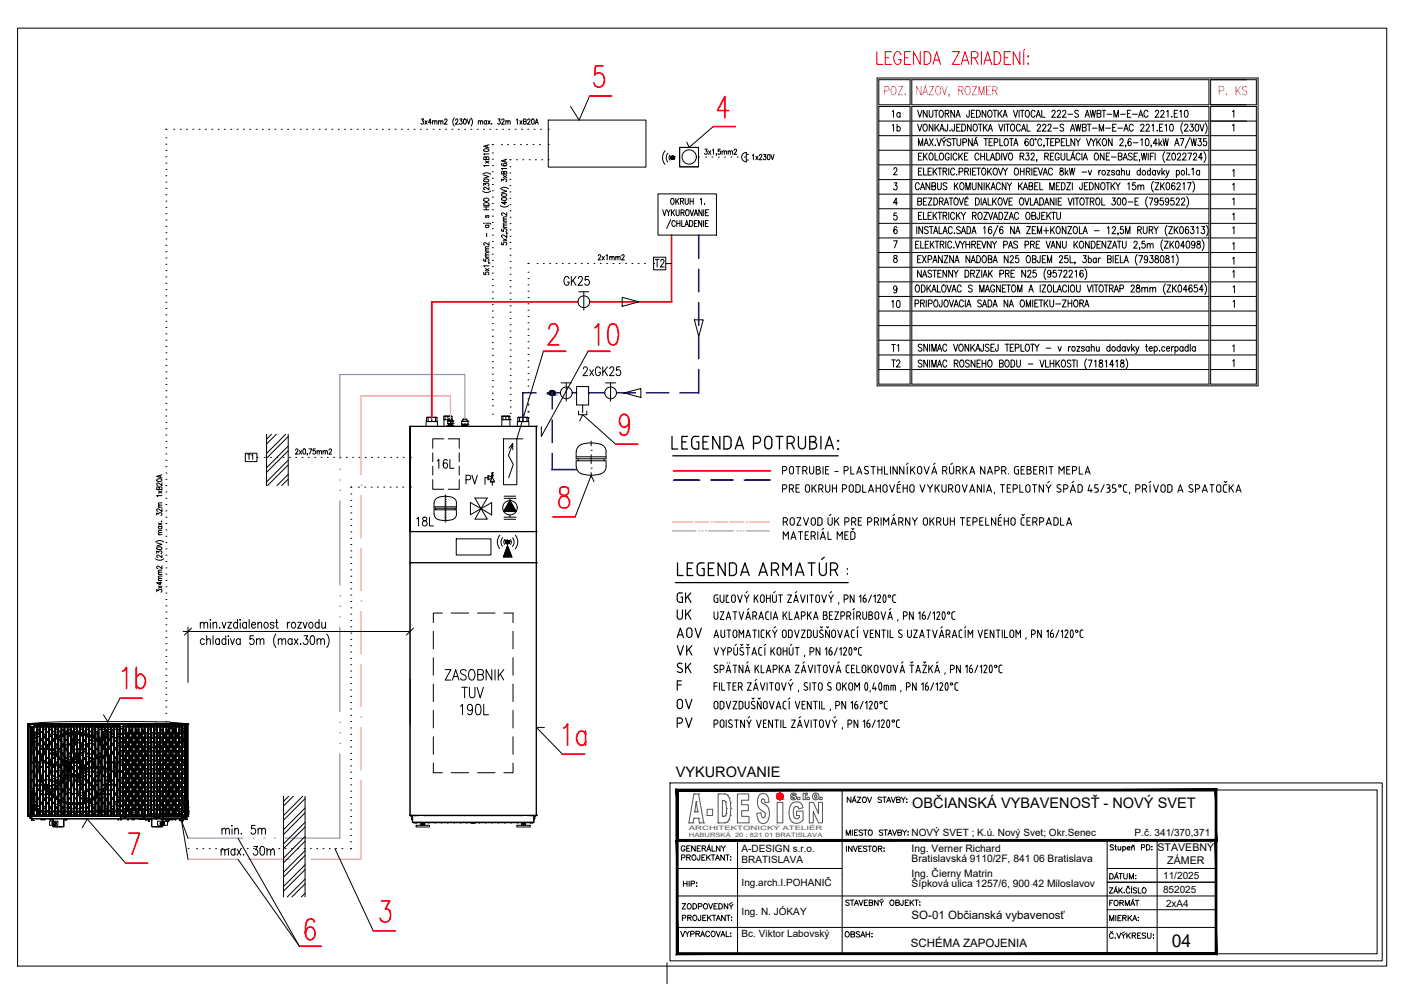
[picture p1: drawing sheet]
<svg xmlns="http://www.w3.org/2000/svg" width="420mm" height="297mm" viewBox="0 0 420 297" stroke-linecap="round" stroke-linejoin="round" font-family="sans-serif">
<defs><g id="words">
<g font-size="10.6" fill="#f00">
<text x="176.7" y="104.4">10</text>
<text x="35.6" y="207.1">1b</text>
<text x="167.2" y="224">1a</text>
</g>
<text font-size="8.8" x="199.7" y="203.6">SK</text>
<text font-size="7.5" x="199.7" y="135.5">LEGENDA POTRUBIA:</text>
<g font-size="6.6">
<text x="201.4" y="191.9">AOV</text>
<text x="131.9" y="204.6">ZASOBNIK</text>
<text x="136.9" y="209.9">TUV</text>
<text x="136.5" y="214.8">190L</text>
</g>
<g font-size="6.2">
<text x="173.2" y="113.6">2xGK25</text>
<text x="201.4" y="181.3">GK</text>
<text x="201.4" y="186.3">UK</text>
<text x="201.4" y="196.8">VK</text>
<text x="201.4" y="213.1">OV</text>
<text x="201.4" y="218.7">PV</text>
<text x="64.9" y="256.8">max. 30m</text>
</g>
<text font-size="5.9" x="249.9" y="134.4">:</text>
<g font-size="5.7">
<text x="263.2" y="29.6">POZ.</text>
<text x="194.7" y="81.1">T2</text>
<text x="167.6" y="86.4">GK25</text>
<text x="129.5" y="141.1">16L</text>
<text x="138.3" y="145.7">PV</text>
<text x="123.5" y="158.4">18L</text>
<text x="65.3" y="250.5">min. 5m</text>
</g>
<g font-size="5.3">
<text x="265.6" y="36.3">1a</text>
<text x="265.6" y="40.6">1b</text>
<text x="265.6" y="93.1">10</text>
<text x="269.5" y="106.2" transform="rotate(-90 269.5 106.2)">T1</text>
<text x="265.3" y="110.8">T2</text>
<text x="350.4" y="282.9">04</text>
</g>
<text font-size="4.9" x="72.7" y="138.6">T1</text>
<text font-size="4.4" x="251.5" y="281.2">OBSAH:</text>
<g font-size="4.3">
<text x="202.1" y="232.2">VYKUROVANIE</text>
<text x="272.8" y="241.4">OBČIANSKÁ VYBAVENOSŤ - NOVÝ SVET</text>
</g>
<g font-size="3.4">
<text x="272.6" y="274.6">SO-01 Občianská vybavenosť</text>
<text x="272.4" y="282.9">SCHÉMA ZAPOJENIA</text>
</g>
<g font-size="3.2">
<text x="346.2" y="254.3">STAVEBNÝ</text>
<text x="349.1" y="258.1">ZÁMER</text>
</g>
<g font-size="3.1">
<text x="272.6" y="257.6">Bratislavská 9110/2F, 841 06 Bratislava</text>
<text x="272.6" y="254.7">Ing. Verner Richard</text>
<text x="272.6" y="262.2">Ing. Čierny Matrin</text>
<text x="272.6" y="265.1">Šípková ulica 1257/6, 900 42 Miloslavov</text>
</g>
<g font-size="3">
<text x="272.6" y="249.8">NOVÝ SVET ; K.ú. Nový Svet; Okr.Senec</text>
<text x="339.3" y="249.8">P.č. 341/370,371</text>
<text x="221.8" y="257.9">BRATISLAVA</text>
<text x="221.8" y="254.7">A-DESIGN s.r.o.</text>
<text x="347.9" y="262.7">11/2025</text>
<text x="221.8" y="264.8">Ing.arch.I.POHANIČ</text>
<text x="347.8" y="266.8">852025</text>
<text x="221.8" y="273.3">Ing. N. JÓKAY</text>
<text x="348.7" y="271.1">2xA4</text>
<text x="221.8" y="279.9">Bc. Viktor Labovský</text>
</g>
<g font-size="1.8" fill="#545454">
<text x="206" y="247.9">ARCHITEKTONICKÝ ATELIÉR</text>
<text x="206" y="250.1">HABURSKÁ</text>
<text x="219.8" y="250.1">20 ; 821 01 BRATISLAVA</text>
</g>
</g></defs>
<!-- layer: PDF2_Geometry -->
<g fill="none" stroke="#000" stroke-width=".3">
<path d="M122.6 127.5v31.3h37.8v-31.3l-37.8-.1v31.4M122.6 127.4h.1M122.6 127.5h.1M122.6 127.5h37.8M127.4 127.5v-1.5h3.4v1.5M127.6 124.8l3-.1 .1 .1h-.5v1.1l.2 .1 .3-.1v-1.1M127.6 125.9h3.1M127.8 124.7v.1M128 124.8h-.4v1.1h.4M128.2 126h.1M129.1 124.8h-1.1v1.1h1.1M130 126h.1"/>
<path d="M130.2 124.8h-1.1v1.1h1.1M130.4 124.7v.1M132.7 124.4h.2zM132.7 124.4v1M132.8 127.5v-2.1h2.3v2.1M132.8 125.4h.1M132.9 124.4h.6zM133 125.4h.3M133.1 124.4v1M133.5 124.4h.9zM133.8 125.4h.4M133.9 124.4v1"/>
<path d="M134.4 124.4h.6zM134.6 125.4h.3M134.8 124.4v1M135 124.4h.2zM135.1 125.4h.1M135.2 124.4v1M150 124.4h.2zM150 124.4v1M150.1 127.5v-2.1h2.4v2.1M150.1 125.4h.1M150.2 124.4h.6zM150.3 125.4h.3"/>
<path d="M150.4 124.4v1M150.8 124.4h.9zM151.1 125.4h.4M151.3 124.4v1M151.7 124.4h.6zM152 125.4h.2M152.1 124.4v1M152.3 124.4h.2zM152.4 125.4h.1M152.5 124.4v1M154.7 127.5v-1.5h3.5v1.5M154.9 125.9l3 .1-.3-.1 .1-1.2 .3 .1v1.1"/>
<path d="M154.9 124.8h3.1M155.1 124.7v.1M155.3 124.8h-.4v1.1h.4M155.6 126h.1M156.4 124.8h-1.1v1.1h1.1M157.3 126h.1M157.6 124.8h-1.2v1.1h1.2M157.8 124.7v.1M160.4 127.4h.1M160.4 127.5h.1M160.4 127.5v31.3M122.6 158.8h37.8"/>
<path d="M122.6 158.8v9.4M160.4 158.8h.1M160.4 158.8v9.4M160.4 158.9v9.2M122.6 168.2v75.4M122.6 168.2h.1M122.6 168.2h37.8M122.6 168.2h37.8v75.4h-37.8zM136.4 161h10.4v4.8h-10.4zM160.4 168.2h.1M160.4 168.2v75.5l-37.8-.1M122.6 243.7h1"/>
<path d="M122.6 243.6v.1M122.6 243.7h.1M123 243.7l-.3 .2h.6M123.2 244.4v.4zM123.2 244.8h.1M123.2 244.4v.4M123.3 243.7l-.3 .2M123.3 245.7l.1 .1M123.4 243.7v2.1h36.2l.1-2.1M123.5 245.8h.9M123.6 245.8h.9M123.6 243.7h.1"/>
<path d="M123.7 245.9h.1M123.7 243.7h.1M124.1 243.7h.1M124.3 245.9h.1M124.4 245.9h34.2M124.4 246.6h4v.5h-4zM124.5 245.8h.1M124.5 245.9h.1M124.8 243.7h-.7M125.4 243.7h-2v2h36.2v-2M125.9 246v.5M125.9 246.5v.1"/>
<path d="M126 245.8l.1 .7M126.2 246h-.3v.5h.3M126.2 246h.4v.5h-.4zM126.3 245.8l.1 .1zM126.3 245.9h.1M126.4 245.9h.1M126.6 246h.4v.5h-.4M126.7 243.7h29.6M126.8 245.8v.7M126.9 243.7h.2M126.9 246.5l.1 .1M127 246v.5"/>
<path d="M127.3 243.7h.1M128.2 245.8l.1 .1zM128.2 245.9h.1M128.3 243.7h.1M128.3 245.9h.1M129.9 243.7h.1M130.1 245.8h.1M130.1 245.9h.1M130.2 243.7h-.1M130.6 243.7h.1M132 245.9l.1-.1zM132 245.8h.1"/>
<path d="M132 245.9h.1M132.1 245.9h.1M132.2 243.7h.1M132.5 243.7h.1M132.8 243.7h.1M133.3 243.7h.1M133.9 245.8h.1M133.9 245.9h.1M134 245.9h-.1M134.3 243.7h.1M134.5 243.7h.1M135.8 245.8h.1"/>
<path d="M135.8 245.9h.1M137.7 245.8l.1 .1zM137.7 245.9h.1M137.8 245.9h.1M138.8 243.7h.1M139.5 245.8h.1M139.5 245.9h.2M140.6 245.8l.3 .2h1.2l.2-.2M140.7 243.7h.1M141 243.7h.1M141.4 245.9h.1M141.5 245.8h.1"/>
<path d="M141.6 245.9h-.1M142 243.7h-.1M142.3 243.7h-.1M143.3 245.8h.1M143.3 245.9h.1M143.4 245.8l-.1 .1 .2-.1M143.5 245.9h-.1M144.1 243.7h.1M144.2 243.7h.1M145.2 245.8h.1M145.2 245.9h.1M147.1 245.9h.1"/>
<path d="M147.2 245.8h.1M147.2 245.9h.1M149 245.9h.1M149.1 245.8l-.1 .1 .1-.1M149.1 245.9h.1M150.9 245.8h.1M150.9 245.9h.1M151 245.9h.1M152.8 245.8l.1 .1zM152.8 245.9h.1M152.9 245.9h.1M154.6 246.6h4v.5h-4z"/>
<path d="M154.7 245.8h.1M154.7 245.9h.1M154.8 245.8l-.1 .1 .1-.1M154.8 245.9h.1M155.7 243.7h.1M156 246v.5zM156.1 243.7h-.2M156.1 246l-.1 .6M156.2 245.8v.2M156.5 246v.5M156.5 245.8l.2 .1-.1-.1M156.6 245.9h.1"/>
<path d="M156.7 245.9h.1M156.7 246v.5M157 245.8v.7M157.1 246h-1.1v.5h1.1v-.5v.6M157.1 246v.5M157.6 243.7h2.4v.2M158.2 243.7h.7M158.5 245.8h.1M158.5 245.9h.1M158.6 245.8h.1M158.6 245.9h-.1M158.7 245.9h.6z"/>
<path d="M158.7 245.9h.1M158.9 243.7h.1M159.3 243.7h.1M159.3 245.9h.1M159.4 243.7h.1M159.4 245.8l-.1 .1 .2-.1M159.5 243.7h-.1M159.5 243.7h.9M159.5 243.7h.1M159.7 244.3v.6M159.7 245.7l-.1 .1M159.8 244.3v.1"/>
<path d="M159.8 244.4v.4zM159.8 244.8v.1M159.9 244.5h.1M160 243.7l.3 .2h-.6M160.4 243.7h.1M160.4 243.6h.1"/>
</g>
<!-- layer: TENKE -->
<g fill="none" stroke="#000" stroke-width=".3">
<path d="M49.6 38.6h.1M52 38.6h.1M53.9 38.6h.1M55.8 38.6h.1M57.7 38.6h.1M59.6 38.6h.1M61.4 38.6h.1M63.3 38.6h.1M65.2 38.6h.1M67.1 38.6h.1M69 38.6h.1M70.9 38.6h.1"/>
<path d="M72.8 38.6h.1M74.7 38.6h.1M76.6 38.6h.1M78.4 38.6h.1M80.3 38.6h.1M82.2 38.6h.1M84.1 38.6h.1M86 38.6h.1M87.9 38.6h.1M89.8 38.6h.1M91.7 38.6h.1M93.6 38.6h.1"/>
<path d="M95.5 38.6h.1M97.4 38.6h.1M99.2 38.6h.1M101.1 38.6h.1M103 38.6h.1M104.9 38.6h.1M106.8 38.6h.1M108.7 38.6h.1M110.6 38.6h.1M112.5 38.6h.1M114.3 38.6h.1M116.2 38.6h.1"/>
<path d="M118.2 38.6h.1M120 38.6h.1M121.9 38.6h.1M123.8 38.6h.1M125.7 38.6h.1M127.6 38.6h.1M129.5 38.6h.1M131.4 38.6h.1M133.3 38.6h.1M135.1 38.6h.1M137 38.6h.1M138.9 38.6h.1"/>
<path d="M140.8 38.6h.1M142.7 38.6h.1M144.6 38.6h.1M146.5 38.6h.1M148.4 38.6h.1M150.3 38.6h.1M152.1 38.6h.1M154.1 38.6h.1M156 38.6h.1M157.8 38.6h.1M159.7 38.6h.1M161.6 38.6h.1"/>
<path d="M164 35.9h29.2v14h-29.2zM164 38.6h.1M170.6 31.8l2.6 4.1M49.6 41.2h.1M49.6 43.1h.1M49.6 44.9h.1M49.6 46.8h.1M49.6 48.8h.1M49.6 50.6h.1M49.6 52.5h.1M49.6 54.4h.1M49.6 56.3h.1"/>
<path d="M49.6 58.2h.1M147.2 43.2h.1M147.2 45.7h.1M147.2 47.6h.1M147.2 49.5h.1M147.2 51.3h.1M147.2 53.2h.1M147.2 55.1h.1M147.2 57h.1M147.2 58.9h.1M149.9 43.2h.1M151.8 43.2h.1"/>
<path d="M152.5 47.7h.1M152.5 49.8h.1M152.5 51.7h.1M152.5 53.6h.1M152.5 55.5h.1M152.5 57.3h.1M152.5 59.3h.1M153.7 43.2h.1M154.4 47.7h.1M155.6 43.2h.1M156.3 47.7h.1M157.5 43.2h.1"/>
<path d="M158.2 47.7h.1M159.4 43.2h.1M160.1 47.7h.1M161.3 43.2h.1M162 47.7h.1M164 43.2h.1M164 47.7h.1M49.6 60.1h.1M49.6 62h.1M49.6 63.9h.1M49.6 65.7h.1M49.6 67.6h.1"/>
<path d="M49.6 69.5h.1M49.6 71.4h.1M49.6 73.3h.1M49.6 75.2h.1M49.6 77.1h.1M49.6 79h.1M147.2 60.8h.1M147.2 62.7h.1M147.2 64.6h.1M147.2 66.5h.1M147.2 68.4h.1M147.2 70.3h.1"/>
<path d="M147.2 72.2h.1M147.2 74h.1M147.2 75.9h.1M147.2 77.8h.1M147.2 79.7h.1M152.5 61.2h.1M152.5 63h.1M152.5 64.9h.1M152.5 66.8h.1M152.5 68.7h.1M152.5 70.6h.1M152.5 72.5h.1"/>
<path d="M152.5 74.4h.1M152.5 76.3h.1M152.5 78.1h.1M49.6 80.9h.1M49.6 82.7h.1M49.6 84.7h.1M49.6 86.6h.1M49.6 88.4h.1M49.6 90.3h.1M49.6 92.2h.1M49.6 94.1h.1M49.6 96h.1"/>
<path d="M49.6 97.9h.1M49.6 99.8h.1M147.2 81.6h.1M147.2 83.5h.1M147.2 85.4h.1M147.2 87.3h.1M147.2 89.1h.1M147.2 91h.1M147.2 92.9h.1M147.2 94.8h.1M147.2 96.7h.1M147.2 98.6h.1"/>
<path d="M152.5 80h.1M152.5 81.9h.1M152.5 83.8h.1M152.5 85.7h.1M152.5 87.6h.1M152.5 89.5h.1M152.5 91.4h.1M152.5 93.3h.1M152.5 95.2h.1M152.5 97.1h.1M152.5 98.9h.1M186.1 88.8l5 1.4-5 1.4z"/>
<path d="M49.6 101.7h.1M49.6 103.5h.1M49.6 105.4h.1M49.6 107.3h.1M49.6 109.2h.1M49.6 111.1h.1M49.6 113h.1M49.6 114.9h.1M49.6 116.8h.1M49.6 118.6h.1M147.2 100.5h.1M147.2 102.4h.1"/>
<path d="M147.2 104.3h.1M147.2 106.2h.1M147.2 108.1h.1M147.2 109.9h.1M147.2 111.8h.1M147.2 113.7h.1M147.2 115.6h.1M147.2 117.5h.1M147.2 119.4h.1M152.5 100.8h.1M152.5 102.7h.1M152.6 104.6h.1"/>
<path d="M152.6 106.5h.1M152.6 108.4h.1M152.6 110.3h.1M152.6 112.2h.1M152.6 114.1h.1M152.6 115.9h.1M152.6 117.8h.1M152.6 119.7h.1M49.6 120.6h.1M49.6 122.5h.1M49.6 124.3h.1M49.6 126.2h.1"/>
<path d="M49.6 128.1h.1M49.6 130h.1M49.6 131.9h.1M49.6 133.8h.1M49.6 135.7h.1M49.6 137.6h.1M49.6 139.4h.1M79 136.7h.1M80.9 136.7h.1M82.8 136.7h.1M84.7 136.7h.1M86.6 136.7h.1"/>
<path d="M88.4 136.7h.1M90.3 136.7h.1M92.2 136.7h.1M94.1 136.7h.1M96 136.7h.1M97.9 136.7h.1M99.8 136.7h.1M101.7 136.7h.1M103.5 136.7h.1M105.5 136.7h.1M107.4 136.7h.1M109.2 136.7h.1"/>
<path d="M111.1 136.7h.1M113 136.7h.1M114.9 136.7h.1M116.8 136.7h.1M118.7 136.7h.1M120.6 136.7h.1M122.7 136.7h.1M132.7 131.1h-3.3v2.9M134 131.1h3.3v2.9M147.2 121.3h.1M147.2 123.8h.1M150.6 131.1h4v13.8h-4z"/>
<path d="M152.6 121.6h.1M152.6 123.5h.1M152.6 125.4h.1M152.6 127.5h.1M153.3 134.4v-1.9l-1.2 3.6 1.4 2.7-1.4 4M153.3 132.5l-1.1 1.4M161.9 127.5v2.9M49.6 141.3h.1M49.6 143.2h.1M49.6 145.1h.1M49.6 147h.1M49.6 148.9h.1"/>
<path d="M49.6 150.8h.1M49.6 152.7h.1M49.6 154.6h.1M49.6 156.4h.1M49.6 158.4h.1M129.4 143.3v2.9h3.3M137.3 143.3v2.9h-3.3M147.5 141.2l-.5 .2 .4 .3-.4 .3 .5 .1M149.5 159.9a3.1 3.1 0 0 0-.1 4.1M154.1 160a3.1 3.1 0 0 1 0 4M176.8 142.1l.8 1.8M49.6 160.3h.1"/>
<path d="M49.6 162.1h.1M49.6 164h.1M49.6 165.9h.1M49.6 167.8h.1M49.6 169.7h.1M49.6 171.6h.1M49.6 173.5h.1M49.6 175.4h.1M49.6 177.2h.1M49.6 179.1h.1M150.3 160.6l-.5 1.3 .5 1.3M151 161.2a1.12 1.12 0 0 0-.1 1.5"/>
<path d="M151.4 161.6v.7M151.8 163.1l1.3 3.3h-2.6zM152.2 161.6v.7M152.6 161.2a1.12 1.12 0 0 1 0 1.5M153.3 160.7l.5 1.3-.6 1.3M49.6 181h.1M49.6 182.9h.1M49.6 184.8h.1M49.6 186.7h.1M49.6 188.6h.1M49.6 190.5h.1M49.6 192.3h.1"/>
<path d="M49.6 194.3h.1M49.6 196.2h.1M49.6 198h.1M49.6 199.9h.1M129.6 188.7v5.2M129.6 196.5v5.3M132.3 183.2h-2.7v2.8M134.9 183.2h5.3M142.8 183.2h5.2M150.7 183.2h2.7v2.8M153.4 188.7v5.2M153.4 196.5v5.3"/>
<path d="M30.9 213.6l1.3 2M49.6 201.8h.1M49.6 203.7h.1M49.6 205.6h.1M49.6 207.5h.1M49.6 209.4h.1M49.6 211.3h.1M49.6 213.2h.1M49.6 215.7h.1M129.6 204.4v5.3M129.6 212.3v5.2M153.4 204.4v5.3"/>
<path d="M153.4 212.3v5.2M129.6 228v2.9h2.7M129.6 220.2v5.2M134.9 230.9h5.3M142.8 230.9h5.2M153.4 228v2.9h-2.7M153.4 220.2v5.2M26.1 244.8l-1.5 2.5"/>
<circle cx="165.1" cy="117.4" r=".74"/>
<circle cx="151.8" cy="162" r=".53"/>
</g>
<!-- layer: H____ZEICHNEN -->
<path d="M140.7 150.2l3.1 1.8-3.1 1.8zM142 148.8h3.7l-1.9 3.2zM143.8 152l3.2-1.8v3.7zM143.8 152l1.9 3.1h-3.7zM152.5 148.9v3.9M152.5 153.9v.6" fill="none" stroke="#000" stroke-width=".3"/>
<!-- layer: ARMATURY -->
<g fill="none" stroke="#000" stroke-width=".3">
<path d="M145 142.7h.9M145.9 142.1v1.3M146.1 142.1l1.1 .6-1.1 .7zM146.6 144.1h1.3M147.2 141.1v1.6l.7 1.1h-1.3l.6-1.1M147.2 144.1v.9M147.5 142.1l-.5 .3 .4 .2M150.7 154.5h3.6M150.7 155.2h3.5M150.7 148.3h3.5M150.7 148.9h3.6M152.5 149.6l1.8 3.2h-3.7z"/>
<circle cx="152.5" cy="151.7" r="2.16"/>
</g>
<path d="M152.5 149.6l1.8 3.2h-3.7z" fill="#000" stroke="#000" stroke-width=".3"/>
<!-- layer: STENY -->
<g fill="none" stroke="#000" stroke-width=".3">
<path d="M79.7 129.8v15.3M81.2 129.8l-1.5 1.5M82.6 129.8l-2.9 2.9M85.4 129.8l-5.7 5.7M86.2 133.3l-6.5 6.5M86.2 137.5l-6.5 6.5M86.2 130.5l-6.5 6.4M86.2 134.7l-6.5 6.5M86.2 138.9l-6.2 6.2M86.2 129.8v15.3M133.7 127.2h2M133.9 125.8h.1"/>
<path d="M133.9 126.6h.1M133.9 125.8h1.6M133.9 125.8v.8M133.9 126.6h1.6M133.9 126.5l.2 .1M134.1 126.9h1.2M134.1 126.6v.6l-.4 .2M134.2 125.3h.9M134.2 125.3l-.3 .5M134.3 125.8h.4M134.3 125.8h-.4M134.3 125.2h.1"/>
<path d="M134.6 126.5h-.5M134.7 125.8v.8M134.8 125.8h-.1M135.1 125.8h-.3M135.1 125.8h.4M135.1 125.2h.1M135.1 125.3l.4 .5M135.3 126.6v.3M135.3 126.9v.3h.4M135.4 126.5l-.8 .1M135.5 125.8h.1M135.5 126.6h.1"/>
<path d="M135.5 125.8v.8M135.5 126.6l-.2 .1M135.5 126.5l-.1 .1M135.7 127.2v.2M138 125.9h.1M138 126.8h.1M138 125.9l.5-.6h1l.5 .6M138 126v.8M138 126.8h2M138.1 126.7h.2M138.2 127.2h1.7M138.2 127.2v.2"/>
<path d="M138.2 127.2h1.6M138.2 127.2h.1M138.2 126.8v.4M138.3 125.9l-.2 .1M138.5 125.9h.4M138.5 125.9h-.2M138.6 125.3h.8M138.6 125.2l-.1 .1M138.9 126.7l-.6 .1M138.9 125.9h.3M139 126.7h.3M139 126.7l-.1 .1"/>
<path d="M139.2 125.9h.7M139.5 125.2l.1 .1M139.8 127.2h.1M139.8 126.7l-.5 .1M139.9 127.2v.2M139.9 125.9h.1M140 125.9l-2 .1M140 125.9v.9M140 125.9h.1M140 126.8h.1M140 126.7l-.2 .5M172.3 136.5h8.9"/>
<path d="M172.9 137.1v.6M176.8 134.6h.1M176.8 139.9h.1M176.8 131.8v1.4M176.8 135.9v2.6M180.6 137.1v.6M181.3 139.4a2.73 2.73 0 0 1-3 2.5 7.7 7.7 0 0 1-5.2-.8l-.3-.3a4.2 4.2 0 0 1-.5-3.1h8.9v1.7M181.3 135a2.73 2.73 0 0 0-3-2.5 7.7 7.7 0 0 0-5.2 .8l-.3 .3a4.7 4.7 0 0 0-.5 3.5h8.9v-2.1M86.2 141.8l-3.4 3.3M86.2 143.2l-2 1.9M129.8 152.3h6.7v1.3M129.8 151.5h6.7"/>
<path d="M131 155.3l2.5 .3 1.8-.3M133.1 148.2h.1M133.1 148.8h.1M133.1 149.3h.1M133.1 149.8h.1M133.1 150.4h.1M133.1 150.9h.1M133.1 151.5h.1M133.1 152h.1M133.1 152.5h.1M133.1 153h.1M133.1 153.6h.1"/>
<path d="M133.1 154.1h.1M133.1 154.6h.1M133.1 155.2h.1M133.1 155.7h.1M133.1 147.9v.2M133.1 148.4v.2M133.1 148.9v.3M133.1 149.4v.3M133.1 150v.2M133.1 150.5v.3M133.1 151v.3M133.1 151.6v.2"/>
<path d="M133.1 152.1v.3M133.1 152.6v.3M133.1 153.2v.2M133.1 153.7v.3M133.1 154.2v.3M133.1 154.8v.3M133.1 155.3v.3M133.1 155.9v.1M135.3 148.6a6 6 0 0 0-5 .5l-.5 1.2M135.3 148.7l.7 .4a2.91 2.91 0 0 1 .5 2.8h-6.7v-1.5M136.1 151.9v.4M136.5 153.6l-.2 .8-1 .9"/>
<path d="M176.8 141.2v1.4"/>
</g>
<!-- layer: TENKE -->
<g fill="#000" stroke="#000" stroke-width=".3">
<path d="M164.9 116.7h.2zM165.1 118.1h.3zM151.8 163.1l1.3 3.3h-2.6z"/>
<path d="M164.4 117.3h.7zM164.4 117.3h.7z"/>
<path d="M164.9 116.7h.2zM164.8 116.7h.3z"/>
<path d="M164.8 116.7l.3 .1zM164.8 116.8h.3z"/>
<path d="M164.8 116.8h.3zM164.8 116.8h.3z"/>
<path d="M164.7 116.8l.4 .1zM164.6 116.9h.5z"/>
<path d="M164.6 116.9h.5zM164.6 116.9h.5z"/>
<path d="M164.6 116.9l.5 .1zM164.6 116.9l.5 .1z"/>
<path d="M164.5 117h.6zM164.5 117h.6z"/>
<path d="M164.5 117l.6 .1zM164.5 117l.6 .1z"/>
<path d="M164.5 117.1l.6 .1zM164.5 117.1l.6 .1z"/>
<path d="M164.4 117.2h.7zM164.4 117.2h.7z"/>
<path d="M164.4 117.2l.7 .1zM164.4 117.2l.7 .1z"/>
<path d="M165.1 117.3h.7zM165.1 117.3h.7z"/>
<path d="M164.4 117.3l.7 .1zM164.4 117.3l.7 .1z"/>
<path d="M164.4 117.4l.7 .1zM164.4 117.4l.7 .1z"/>
<path d="M164.4 117.5l.7 .1zM164.4 117.5l.7 .1z"/>
<path d="M164.4 117.6l.7 .1zM164.4 117.6l.7 .1z"/>
<path d="M164.4 117.7l.7 .1zM164.4 117.7l.7 .1z"/>
<path d="M164.5 117.8l.6 .2zM164.5 117.8l.6 .2z"/>
<path d="M164.6 118l.5 .1zM164.6 118l.5 .1z"/>
<path d="M164.7 118.1h.4zM164.7 118.1h.4z"/>
<path d="M164.8 118.1h.3zM164.8 118.1h.3z"/>
<path d="M165.1 116.7h.2zM165.1 116.7h.2z"/>
<path d="M165.1 116.7h.3zM165.1 116.7h.3z"/>
<path d="M165.1 116.7h.3zM165.1 116.7h.3z"/>
<path d="M165.1 116.7l.4 .1zM165.1 116.7l.4 .1z"/>
<path d="M165.1 116.8h.4zM165.1 116.8h.4z"/>
<path d="M165.1 118.1h.4zM165.1 118.1h.3z"/>
<path d="M165.1 116.8l.5 .1zM165.1 116.8l.5 .1z"/>
<path d="M165.1 116.9h.5zM165.1 116.9h.5z"/>
<path d="M165.1 118h.5zM165.1 118l.4 .1z"/>
<path d="M165.1 116.9l.6 .1zM165.1 116.9l.6 .1z"/>
<path d="M165.1 117h.6zM165.1 117h.6z"/>
<path d="M165.1 117.9h.6zM165.1 117.9l.5 .1z"/>
<path d="M165.1 117l.6 .1zM165.1 117l.6 .1z"/>
<path d="M165.1 117.1l.7 .1zM165.1 117.1l.7 .1z"/>
<path d="M165.1 117.8h.6zM165.1 117.8l.6 .1z"/>
<path d="M165.1 117.2h.7zM165.1 117.2h.7z"/>
<path d="M165.1 117.2l.7 .1zM165.1 117.2l.7 .1z"/>
<path d="M165.1 117.3l.8 .1zM165.1 117.3l.8 .1z"/>
<path d="M165.1 117.5l.7 .2zM165.1 117.5l.7 .2z"/>
<path d="M165.1 117.7h.7zM165.1 117.7l.6 .1z"/>
<path d="M165.1 117.4h.8zM165.1 117.4l.7 .1z"/>
<path d="M151.7 161.4l.2 .1zM151.6 161.5h.3z"/>
<path d="M151.6 161.5h.4zM151.5 161.5h.5z"/>
<path d="M151.6 162.5h.3zM151.6 162.5h.2z"/>
<path d="M151.5 161.5l.6 .1zM151.4 161.6h.7z"/>
<path d="M151.5 162.5h.5zM151.5 162.5h.4z"/>
<path d="M151.4 161.6h.7zM151.4 161.6h.7z"/>
<path d="M151.4 162.4h.7zM151.4 162.4l.6 .1z"/>
<path d="M151.4 161.6l.8 .1zM151.4 161.6l.8 .1z"/>
<path d="M151.4 162.3h.7zM151.4 162.3l.7 .1z"/>
<path d="M151.3 161.7l.9 .1zM151.3 161.7l.9 .1z"/>
<path d="M151.3 162.2h.9zM151.3 162.2l.8 .1z"/>
<path d="M151.3 161.8l1 .1zM151.3 161.8l1 .1z"/>
<path d="M151.3 162.2h.9zM151.3 162.2h.9z"/>
<path d="M151.3 161.9l1 .1zM151.3 161.9l1 .1z"/>
<path d="M151.2 162l1.1 .1zM151.2 162l1.1 .1z"/>
<path d="M151.3 162.1h1zM151.3 162.1l.9 .1z"/>
</g>
<!-- layer: UK_PRIVOD -->
<path d="M180.3 19.7h-2.2l-.3 2.7a1.63 1.63 0 0 1 2-.5 1.63 1.63 0 0 1 1 1.7 1.74 1.74 0 0 1-.8 2.1 1.74 1.74 0 0 1-2.2-.3l-.2-.6M176.3 28.7h6.7M129.1 90.2h43.7M176.3 90.2h24.5M165.4 154.5h6.6M167.6 145.8a1.44 1.44 0 0 0 .5 2.1 2.24 2.24 0 0 1 2 1.2 2.24 2.24 0 0 1-.3 2.4 1.71 1.71 0 0 1-2.3-.1 1.71 1.71 0 0 1-.1-2.3l.4-.6 1.6-.6a1.33 1.33 0 0 0 .7-1.3 1.33 1.33 0 0 0-.9-1.1h-.9zM37.5 257.9h6.7M38.6 249h3.1l-2.2 6.3" fill="none" stroke="#f00" stroke-width=".51"/>
<!-- layer: SPIATOCKA -->
<path d="M156.4 117.4h3.9M163.6 117.4h4M165.1 117.4v4.8M171.1 117.4h1.3M176 117.4h4.8M184.4 117.4h5.6M193.3 117.4h6.7M203.3 117.4h5.7M165.1 135.5v4.8h7.4M165.1 125.5v6.7" fill="none" stroke="#00f" stroke-width=".51"/>
<!-- layer: PISMO-R -->
<path d="M176.3 28.7l-3.1 7.2M175.9 105l-14 25.4M176.8 142.1l-4.8 12.4M35.9 208.6l-3.7 7M26.1 244.8l11.4 13.1" fill="none" stroke="#000" stroke-width=".3"/>
<!-- layer: UK-TEXT -->
<g fill="none" stroke="#000" stroke-width=".3">
<path d="M126 35.5h.7l-.4 .6a.47 .47 0 0 1 .4 .8 .47 .47 0 0 1-.8-.1M127.1 36.1l.6 1M127.7 36.1l-.6 1M129 36.6h-.9l.6-1.1v1.6M129.3 36.4l.4-.3h.3v1M129.3 36.1v1M130 36.4l.3-.3h.3l.1 1M131.1 36.4l.3-.3h.3l.1 1M131.1 36.1v1M131.8 36.4l.3-.3h.3l.1 1M133 35.9l.2-.4 .5 .3-.8 1.3h.8M135.8 35.2a1.91 1.91 0 0 0 0 2.5"/>
<path d="M136.2 35.9l.3-.4 .4 .3-.7 1.3h.8M137.5 35.5h.7l-.4 .6a.47 .47 0 0 1 .4 .8 .47 .47 0 0 1-.8-.1M138.8 35.6l.1-.1a.85 .85 0 0 1 .6 .8 .85 .85 0 0 1-.6 .8l-.3-.3zM139.7 35.5l.5 1.6 .4-1.6M140.9 35.2a1.91 1.91 0 0 1 0 2.5M143 36.4l.3-.3h.3l.1 1M143 36.1v1M143.7 36.4l.3-.3h.3l.1 1M145.5 36.3a.48 .48 0 0 0-.8 .2 .48 .48 0 0 0 .5 .6l.3-.2M145.5 36.1v1M145.9 36.1l.7 1M146.6 36.1l-.7 1"/>
<path d="M147.1 37h.1M148.9 35.5h.7l-.4 .6a.46 .46 0 0 1 .4 .7 .46 .46 0 0 1-.8 0M150 35.9l.3-.4 .4 .3-.7 1.3h.8M151.3 36.4l.3-.3h.2l.1 1M151.3 36.1v1M151.9 36.4l.3-.3h.3l.1 1M154.4 35.8l.3-.3v1.6M155.4 36.1l.7 1M156.1 36.1l-.7 1M156.5 36.3l.8-.1v-.6l-.8-.1v1.6l.8-.1v-.6l-.2-.1M157.8 35.9l.2-.4 .5 .3-.8 1.3h.9M159.1 35.6l.2-.1a.89 .89 0 0 1 0 1.6l-.4-.7z"/>
<path d="M160 37.1l.5-1.6 .5 1.6M160.2 36.6h.6M144.4 57.1a1.85 1.85 0 0 0 2.3 0M144.4 52.1a1.85 1.85 0 0 1 2.3 0M144.7 55.4v-.6l.5 .3a.45 .45 0 0 1 .7-.4 .45 .45 0 0 1 0 .8M144.7 52.3l1.5 .5-1.5 .5M144.7 59.5a.78 .78 0 0 1 .9-.4 .78 .78 0 0 1 .5 .8 .79 .79 0 0 1-.9 .3 .79 .79 0 0 1-.5-.7zM144.7 53.7l.8-.2 .7 .4a.89 .89 0 0 1-1.5 0zM144.7 44.6l.8-.2 .7 .4a.89 .89 0 0 1-1.5 0zM145.2 48.1l1 .7M145.4 47.1l.3-.3 .5 .3v.6h-1.5l.1-.8 .5 .1 .1 .7M145.7 43.4v.6"/>
<path d="M146.2 55.9v.9l-1.1-.8-.4 .2v.4l.3 .1M146.2 49.5h-1.5l.2 .3M146.2 46h-1.5l.2 .3M146.2 43.3l-1.5 .4 1.5 .5M146.2 48.1l-1 .7M149.6 56.4a1.91 1.91 0 0 1 2.5 0M150 56.6l1.6 .5-1.6 .5M150 54.2v-.7l.6 .4a.45 .45 0 0 1 .7-.4 .45 .45 0 0 1 0 .8M150 59.2l.9-.2 .7 .4a.89 .89 0 0 1-1.6 0zM150 58l1.3-.1 .3 .3a.85 .85 0 0 1-.8 .5 .85 .85 0 0 1-.8-.5zM150.2 48.8l-.2 .1a.79 .79 0 0 0 .7 .8 .79 .79 0 0 0 .9-.5 .44 .44 0 0 0-.6-.4 .44 .44 0 0 0-.2 .7l.2 .1M150.5 52.4l1.1 .7"/>
<path d="M150.7 51.5l.3-.3 .6 .3v.5h-1.6v-.7h.6l.1 .7M151 47.8v.6M151.6 50.4h-1.6l.3 .3M151.6 47.6l-1.6 .5 1.6 .4M151.6 52.4l-1.1 .7M144.7 77.4v.6h.6a.45 .45 0 0 1 0-.6 .45 .45 0 0 1 .7 0 .45 .45 0 0 1-.1 .7M144.7 66.7h.1M144.7 62.7h1.5M144.7 61.8h1.5M144.7 60.8a.87 .87 0 0 1 1-.3 .87 .87 0 0 1 .5 .9h-1.5zM145.2 76.9h1M145.2 75h1"/>
<path d="M145.2 67.3h1M145.2 66.7h1.2l.3 .3M145.4 67.3l-.2 .1a.46 .46 0 0 0 .5 .6 .46 .46 0 0 0 .4-.6l-.1-.1M145.4 64.4l-.2 .2 .2 .4 .4-.6h.3l.1 .4-.2 .2M145.4 61.8v.9M145.5 69.7v1.1M146.1 78.5l.4 .1M146.2 79.4h-1.5l.2 .3M146.2 76.2h-1v.4l.3 .3M146.2 75.5l-1 .1v.3l.3 .3M146.2 74.4l-1 .1v.2l.3 .3M146.2 73.7l-1 .1v.3l.3 .3"/>
<path d="M146.2 72.5v.8l-1.1-.8-.4 .3v.3l.3 .2M149.6 61.5a1.91 1.91 0 0 0 2.5 0M150 72.5v.6h.6a.47 .47 0 0 1 .1-.6 .47 .47 0 0 1 .7 .1 .47 .47 0 0 1-.1 .6M150 68.5v.6h.6a.47 .47 0 0 1 .1-.7 .47 .47 0 0 1 .7 .1 .47 .47 0 0 1-.1 .7M150.5 71.4l1.1 .6M150.5 67.9h1.1M150.5 66.1h1.1M151 60.2v.9l-1-.6h1.6M151.5 69.6l.3 .1M151.6 70.1v.9l-1.2-.8-.4 .2v.4l.3 .1M151.6 67.3h-1l-.1 .3 .3 .3M151.6 66.6l-1 .1-.1 .3 .3 .3"/>
<path d="M151.6 65.5h-1l-.1 .3 .3 .3M151.6 64.8l-1 .1-.1 .3 .3 .3M151.6 63.5v.9l-1-.7a.38 .38 0 0 0-.6 .1 .38 .38 0 0 0 .3 .5M151.6 71.4l-1.1 .6M144.7 81.4v.6l.6 .1a.47 .47 0 0 1 0-.7 .47 .47 0 0 1 .7 0 .47 .47 0 0 1-.1 .7M145.2 80.2l1 .7M146.2 80.2l-1 .7M88.4 134.5a.38 .38 0 0 1 .5-.4 .38 .38 0 0 1 .2 .6l-.8 1h.9M89.5 134.6l.7 1.1M90.2 134.6l-.7 1.1M90.7 134.2l.2-.1a.89 .89 0 0 1 0 1.6l-.3-.7zM91.9 135.6l-.1 .4"/>
<path d="M92.4 134.1h.8l-.6 1.6M94.3 134.1h-.6l-.1 .7a.47 .47 0 0 1 .7 0 .47 .47 0 0 1-.1 .7 .47 .47 0 0 1-.6-.1M94.8 134.9l.3-.3 .3 .1 .1 1M94.8 134.6v1.1M95.5 134.9l.3-.3 .3 .1v1M96.6 134.9l.3-.3 .3 .1 .1 1M96.6 134.6v1.1M97.3 134.9l.3-.3 .3 .1v1M98.4 134.5l.2-.3a.42 .42 0 0 1 .5 .2 .42 .42 0 0 1-.1 .5l-.7 .8h.9M46.9 153.9v-.6l.6 .3a.47 .47 0 0 1 .6-.4 .47 .47 0 0 1 .2 .8h-.2M46.9 143.2l1.2-.1 .3 .3a.85 .85 0 0 1-.8 .5 .85 .85 0 0 1-.7-.5zM47.4 159.8h1"/>
<path d="M47.4 157.3h1M47.4 156.3l1 .6M47.4 151.6h1M47.4 146.7l1 .7M47.6 157.3l-.1 .2a.45 .45 0 0 0 .4 .6 .45 .45 0 0 0 .3-.8M47.6 145.8l.3-.3 .5 .3v.5h-1.5l.1-.8 .5 .1 .1 .7M47.9 142.1v.5M48.3 155.8h.1zM48.4 159.2h-.9l-.1 .3 .3 .3M48.4 158.5l-.9 .1-.1 .3 .3 .3M48.4 152v.9l-1.2-.9-.3 .6 .3 .2M48.4 150.9l-.9 .1-.1 .3 .3 .3"/>
<path d="M48.4 150.3h-.9l-.1 .3 .3 .3M48.4 148.1h-1.5l.3 .3M48.4 144.3v.8l-.9-.7h-.5l-.1 .4 .3 .3M48.4 141.9l-1.5 .5 1.5 .4M48.4 156.3l-1 .6M48.4 146.7l-1 .7M46.6 167a1.85 1.85 0 0 0 2.3 0M46.6 162a1.85 1.85 0 0 1 2.3 0M46.9 176.9v-.7l.6 .4a.47 .47 0 0 1 .7-.4 .47 .47 0 0 1-.1 .8M46.9 165.3v-.6l.6 .3a.46 .46 0 0 1 .6-.4 .46 .46 0 0 1 0 .8M46.9 162.2l1.5 .5-1.5 .5M46.9 163.6l.9-.2 .6 .4a.89 .89 0 0 1-1.5 0z"/>
<path d="M47.4 175.1l1 .7M47.4 173.5h1M47.4 171.7h1M47.9 173.8v.9l-1-.6h1.5M48.4 172.8l-.9 .1-.1 .3 .3 .3M48.4 172.2h-.9l-.1 .3 .3 .3M48.4 171l-.9 .1-.1 .3 .3 .3M48.4 170.4h-.9l-.1 .3 .3 .3M48.4 169.1v.9l-1.2-.9-.3 .6 .3 .2M48.4 165.8v.9l-1.2-.9-.3 .6 .3 .2M48.4 175.1l-1 .7"/>
</g>
<!-- layer: PDF5_Geometry -->
<g fill="none" stroke="#000" stroke-width=".3">
<path d="M8.3 216.5v27.5M8.3 216.5h.1M8.3 216.3l48 .1zM8.4 216.5h.1M8.4 216.5h.7h-.2M8.4 216.5v27.5M8.4 216.5l-.1 27.5h.8M8.5 216.5v27.5h.1h-.3v-27.5h.4M8.5 216.5h.1M8.6 216.5v.6zM8.6 216.7h.6h-.6M8.6 217.1v26.9z"/>
<path d="M8.6 217.2h.5v26.2h-.5M8.6 217.1h.6M8.6 217.2h.6M8.6 217.2h.5v26.7v-.5M8.8 216.5h.1M8.9 216.5h.1M8.9 216.5v.2l.2-.2M9 216.5h.1M9.1 217.2v26.7M9.1 217.2v26.7h-.5M9.2 217.2v26.7h.8v-26.8v.7h-.8l.8-.1h-.8v-.5v26.7v-.5M9.4 218.2v1l.4 .1 .1-.3"/>
<path d="M9.4 218.2v.9v-.9M9.5 219.5l-.1 .3M9.5 217.9h.3l.1 .3-.3-.3-.3 .3zM9.5 217.4l.1 .1zM9.5 219.5v.1M9.5 219.5l.1 .1M9.5 219.5l-.1 .2M9.5 219.6l.3 .2zM9.8 219.8l.1 .1M9.9 219.7v.1M9.9 218.2v.9M9.9 219.9l-.1 .1"/>
<path d="M9.9 219.9l-.2 .1-.3-.3 .3 .3M9.9 217.1v.6M10 216.7h26M10.1 216.7h.1M10.1 217.2v26.7h.8v-26.7v26.7h-.8zM10.1 217.2h.8v26.7v-26.7h-.8l.1 8.7 .4 .4 .3-.4v-1.5l-.3-.4-.4 .4-.1 1.6M10.1 217.2v26.7h.8M10.3 219.1l.3-.3 .2 .3M10.8 219.1v1.4M10.9 219.1l-.2-.3-.4 .2-.1 1.5v-1.4l.1 1.5 .4 .1 .2-.3M10.9 216.7l-.8 .1M11 217.2v26.7h.9v-26.7"/>
<path d="M11 217.2v26.7h.9M11 217.2h.9M11.1 219.1l.4 .3 .3-.3-.3 .3zM11.2 218.3v.8M11.2 218.3v.8v-.8M11.2 218.2l.1-.2 .4 .1v1M11.4 218h.1M11.9 216.7h-.9l.9 .1M11.9 217.2v26.7l-.1-26.7h-.8v7.4l.5 .4 .3-.4v-1.6l-.3-.3-.4 .3-.1 1.6v19.3M11.9 217.2h-.1M12 217.2v26.7h.8v-26.7v26.7h-.8zM12 217.2h.7l.1 26.7-.1-26.7h-.7v6.1"/>
<path d="M12 217.2v26.7v-22.2M12 216.7h.7M12 219.1l.4-.4 .3 .4M12.1 219.1l-.1 1.4 .4 .4 .3-.4v-1.4v1.4v-1.4M12.9 217.2v26.7h.8v-26.7v26.7h-.8zM12.9 216.7h.8M12.9 217.2v26.7M13 218.3l.3-.4 .4 .4M13 218.3l.3-.3 .3 .1v1M13 218.3v1l.3 .1 .3-.3M13 218.3v.8v-.8M13.6 219.1v-.8v.8"/>
<path d="M13.7 219.1l-.4 .4-.3-.4M13.7 217.2v26.7v-26.7h-.8v26.7h.8M13.7 217.2h-.8M13.8 216.7h.8M13.8 217.2v26.7h.8v-26.7v26.7h-.8zM13.8 217.2h.8v26.7v-26.7h-.8l.1 3.4M13.8 219.1v24.8h.8M13.8 219l.4-.4 .4 .4M14.7 217.2v26.7h.8v-26.7v26.7h-.8zM14.7 216.7h.8M14.8 218.3l.4-.4 .3 .4M14.8 218.3l.1 1.1 .3 .2 .3-.4"/>
<path d="M14.8 218.3v.9v-.9M14.9 218.3l.1-.3 .5 .1v1.1M15.2 218h.1M15.2 219.9l-.4 .4M15.5 219.2v-.9v.9M15.5 219.2l-.3 .3-.3-.3M15.7 216.7h.8M15.7 217.2v26.7h.8v-26.7v26.7h-.8zM15.7 219v24.9M15.7 218.8l.4-.2 .3 .2M15.7 219l.4-.4 .3 .4M15.7 219v1.6"/>
<path d="M16.5 219.1l-.8 .4M16.6 217.2v26.7h.8v-26.7v26.7h-.8zM16.6 217.2v26.7h.8M16.6 218.3v25.6M16.6 216.7l.8 .1M16.6 217.2h.8M16.6 219.3l.4 .4 .4-.4M17 218h.1M17.3 218.3v1M17.4 218.6l-.7 .4M17.4 218.3l-.2-.3-.5 .1-.1 1.2M17.4 217.2v26.7v-26.7h-.8l.1 2.2 .5 .2 .2-.3"/>
<path d="M17.4 218.3v1M17.4 218.2l-.4-.3-.4 .3M17.4 216.7v.1M17.5 218.7l.4-.2 .4 .2M17.5 217.2v26.7h.8v-26.7v26.7h-.8zM17.5 217.2v26.7h.8M17.5 217.2h.8v26.7v-26.7h-.8v3.5M17.6 219l.1-.4h.4l.2 .4v-.2l-.6-.2-.2 .4v24.9M18.3 216.7h-.8l4.5 .1M18.3 219.6l-.8 .4M18.3 220l-.8 .3M18.3 219.7l-.8 .3 .8-.3"/>
<path d="M18.3 219.5l-.7 .4M18.4 216.7l.1 .1M18.4 217.2v26.7h.8v-26.7v26.7h-.8zM18.4 217.2h.8v26.7v-26.7h-.7v2.1M18.4 217.2v26.7h.8M18.4 217.2h.1M18.5 219.3v-1l-.1 25.6M18.5 219.4l.4 .3 .3-.4-.6 .2M18.5 218.3l.4-.3 .3 .3M19 218l-.5 .1M19.2 219.2l-.7 .2M19.2 219.3l-.3 .3-.4-.3"/>
<path d="M19.2 218.3v1M19.2 216.7l-.8 .1M19.2 219.3l-.6 .2M19.2 218.2l-.3-.3-.4 .3M19.3 216.7h.9M19.3 217.2v26.7h.9v-26.7v26.7h-.9zM19.3 217.2h.9v26.7v-26.7h-.8v3.5l.4 .4 .4-.4M19.3 217.2v26.7h.9M19.4 219.2l.7-.2-.7 .3M19.4 218.7l.4-.2 .4 .2M20.2 219.5l-2.1 .7-1.5 .9M20.2 218.9h.1"/>
<path d="M20.2 219.1l-.8 .2M20.2 219.3l-.8 .2M20.2 219l-.8 .2M20.2 218.9l-.4-.4-.4 .4-.1 25M20.3 216.7l14.6 .1M20.3 218.3v1M20.3 219.3v-2.1h.8v26.7M20.7 218h.1M21 218.3v1l-.7 .1 .4 .3 .4-.3M21 218.3l-.3-.3-.4 .3M21 218.9l-.7 .1M21.1 218.2l-.4-.3-.4 .3"/>
<path d="M21.1 219.2l-.8 .1 .4 .4 .3-.4M21.1 217.2v26.7h-.8v-26.7v26.7h.8v-26.7v26.7h-.8M21.1 218.3v1M21.1 216.7v.1M21.1 218.8l-.8 .1M21.2 219.3l.7-.1-.6 1.8M21.2 217.2v26.7h.8v-26.7v26.7v-.5M21.2 218.9l.4-.4 .4 .4M21.2 216.7v.1M21.2 218.7l.4-.2 .4 .2M21.2 218.9l.8-.1zM21.9 219.2h.1"/>
<path d="M21.9 218.7l-.6 .1M22 218.8h-.8M22 219.9l-.3 1.2M22 218.9v23.3l-.4 .4-.4-.4v-1.8l.8 .1M22 218.9h.1M22 217.2v26.7h-.8v-26.7v26.7v-25M22 216.7h.1M22 219.1h-.8M22.1 219.2h.3M22.1 217.2v26.7h.8v-26.7v26.7h-.8v-26.7v26.7v-26.7h.8v26.7M22.1 216.7v.1M22.2 218.7h.7"/>
<path d="M22.2 219.3l.3 .4 .4-.4M22.2 218.8h.7M22.2 219.1h.7M22.2 219.4h.7l-.4 .3zM22.3 219.2h.6M22.4 219.2l-.2 .3M22.4 219.1v3.3M22.5 218h.1M22.6 219.1v3.3M22.9 218.3l-.4-.3-.3 .3M22.9 217.2v26.7h-.8M22.9 216.7v.1"/>
<path d="M22.9 218.3v1M22.9 218.2l-.4-.3-.3 .3M23 217.2v26.7h.8v-26.7v26.7M23 217.2v26.7l.1-.5M23 217.2v26.7h.8v-26.7M23.1 218.9l.4-.4 .4 .4M23.1 218.9v21.5M23.1 217.2h.1M23.1 219.5h.7M23.1 218.9h.7M23.1 219l.8 .1M23.1 219.2l.8 .1"/>
<path d="M23.1 218.9h.8M23.1 218.7l.7 .1h-.7M23.8 218.9h.1M23.8 216.7v.1M23.9 218.7l-.4-.2-.4 .2M24 217.2v26.7h.8v-26.7v26.7h-.8v-26.7v26.7v-25.6v1M24 219.4l.7 .1M24 218.8l.8 .2zM24 219.4l.4 .3 .4-.3M24 219.1l.8 .2-.4 .4-.4-.4M24 218.3l.4-.3 .4 .3M24.1 219.6h.4"/>
<path d="M24.4 218h.1M24.8 219.1l-.8-.1 .7 .1M24.8 217.2v26.7v-26.7h-.8v2.1M24.8 218.3v1M24.8 216.7v.1M24.8 218.2l-.4-.3-.4 .3M24.9 217.2v26.7v-26.7h.8v26.7v-26.7v26.7h-.8zM24.9 217.2v26.7h.8v-26.7M24.9 216.7v.1M24.9 218.7l.4-.2 .4 .2M24.9 219.3l.8 .3M24.9 219.1l.8 .2"/>
<path d="M24.9 219l.8 .2M24.9 219.5l.8 .2M24.9 219.7l.8 .3M25.7 218.9h.1M25.7 218.9l-.4-.4-.4 .4M25.7 218.9v1.8l-.3 .4M25.7 216.7v.1M25.8 217.2v26.7h.8v-26.7v26.7h-.8v-26.7v26.7h.8v-26.7M25.8 218.3v25.6M25.8 216.7v.1M25.8 219.4l.4 .3 .4-.3M25.8 218.2l.4-.3 .4 .3"/>
<path d="M25.9 218.3l-.1 1M25.9 219.3l-.1-2.1h.8v26.7M25.9 219.2l.6 .2M25.9 219.3l.6 .2M25.9 219.4l.5 .2M25.9 219.3l.6 .3M26.1 218l.5 .1M26.1 219.9h.1M26.2 219.9a13.5 13.5 0 0 0-2.5 4.6l-.3 2 .1-1.1v1l.1-1 .2 .1M26.2 219.9l-.4 .6M26.2 219.9l-1.3 1.9M26.6 218.3l-.4-.3-.3 .3"/>
<path d="M26.6 218.3l-.1 1.1-.5 .2-.1-.3M26.6 216.7v.1M26.7 217.2v26.7h.9v-26.7v26.7h-.9l.1-26.7v26.7v-24.9M26.8 218.8l.4-.3 .4 .3M26.8 219l.4-.4 .4 .4M26.8 219v1.7v-3.5h.7v26.2h-.7M26.8 217.2h.1M26.8 220l.8 .3M26.8 219l.4-.4 .3 .2v1.9M27.5 217.2v26.7v-.5M27.5 216.7v.1M27.5 219.9l-.7-.3 .8 .3"/>
<path d="M27.6 217.2v26.7h.8v-26.7v26.7h-.8M27.6 217.2v26.7l.1-25.6M27.7 219.3l.1-1.2 .3-.2 .3 .4v1.1l-.3 .2-.3-.2-.1-2.2h.7v26.7M27.7 217.2l-.1 26.7h.8v-26.7M27.7 216.7v.1M27.7 219.3l.4 .4 .4-.4M27.7 218.7l.7 .3M28.1 218h.1M28.4 218.3v1M28.4 216.7v.1M28.5 218.2l-.4-.3-.4 .3M28.6 216.7v.1"/>
<path d="M28.6 217.2v26.7h.8v-26.7v26.7h-.8zM28.6 219.1l.7 .5M28.6 217.2v26.7v-24.9M28.6 219v1.6M28.7 219l.3-.4 .3 .2 .1 1.8-.4 .4-.3-.4M29.3 219v1.6M29.4 217.2v26.7v-26.7h-.8v3.4M29.4 216.7v.1M29.4 218.9l-.4-.3-.4 .3M29.5 217.2h.8v.8h-.8zM29.5 217.2v26.7h.8h-.8zM29.5 217.2v26.7v-4.8v1.7"/>
<path d="M29.5 218h.1M29.6 219.1v.2M30.3 218v2.5l.1-2.5M30.3 217.2v.8M30.3 218h.1M30.3 216.7v.1M30.3 217.2v26.7M30.4 218v2.5M30.4 217.2h.8v.8h-.8zM30.4 217.2v.8M30.4 217.2v.8v-.8M30.4 218h.1"/>
<path d="M30.4 216.7v.1M30.5 219l-.1 1.5v-2.5h.8v2.5M30.6 218.8l.2-.2 .3 .3-.3-.2zM30.8 216.3h.1M31.2 219v1.5M31.2 219h.1M31.2 217.2v3.3M31.2 218.9v.1M31.2 218.9a.35 .35 0 0 0-.4-.3 .35 .35 0 0 0-.3 .3l-.1 .1M31.2 216.7v.1M31.2 217.2l.1 .8M31.3 217.2v.8l.1-.8"/>
<path d="M31.4 218v2.5h-.2M31.4 218v2.5M31.4 218.3l.1 .8zM31.4 218v2.5v-.3M31.4 217.2h.7v.8h-.7zM31.4 217.2v.8M31.4 218h.1M31.4 216.7v.1M31.4 219.1l.4 .4 .3-.4M31.5 218.3h.1M31.5 219.1v-.8v.8M31.5 218.2v-.2h-.3v2.5"/>
<path d="M31.5 218l-.1 .2M32 218h.1M32 218l.1 .2M32 218.3l.1 .8zM32.1 219.1l-.3 .3-.3-.3M32.1 218v2.5M32.1 217.2v.8M32.1 216.7v.1M32.2 218l.1 2.5M32.2 218h-.2M32.2 218v2.5l.1-2.5M32.2 217.2v.8z"/>
<path d="M32.2 216.3v-.6a156.6 156.6 0 0 0-24 .7l48 .1M32.2 215.6l14.5 .1M32.3 218v2.5M32.3 216.3h.1M32.3 217.2v.8v-.8M32.3 217.2v.8M32.3 217.2h.8v.8h-.8zM32.3 216.7v.1M32.3 217.2h.1M32.4 219.1l.3-.3 .3 .3M33 219.1v1.4v-1.4M33.1 218h.3"/>
<path d="M33.1 218l.1 2.5M33.1 218v2.5M33.1 217.2v.8M33.1 216.7v.1M33.2 216.7v.1M33.2 217.2h.1M33.2 217.2v.8v-.8M33.2 217.2v.8M33.2 218.3l.1 .8zM33.2 217.2h.8v.8h-.8zM33.3 219.1l.3 .3 .4-.3M33.3 219.1v-.8v.8"/>
<path d="M33.4 219.1l.2 .3 .3-.3M33.4 218l-.1 .2M33.4 218h.1M33.4 218v.2M33.8 218h.2v2.5M33.8 218l.1 .2M33.9 218l.1 .2M33.9 218.3l.1 .8zM34 218v2.5M34 218v2.5l.1-2.5M34 217.2v.8M34 218h.1"/>
<path d="M34 218v-.8l.1 .8M34 216.7v.1M34.1 218h.8v2.5h-.8zM34.1 218v2.5M34.1 217.2h.8v.8h-.8zM34.1 217.2v.8M34.1 218h.1M34.1 216.7v.1M34.9 218.3h.1M34.9 217.2v26.7h-.8h.8zM34.9 217.2v26.7v-.5h-.8M34.9 218h.1"/>
<path d="M35.1 217.2v26.7h.8v-26.7v26.7h-.8zM35.1 217.2v26.7v-18.2v1.6M35.1 217.2l-.2 19.6M35.1 217.2h.1M35.1 216.7l.8 .1M35.1 218.2l.4-.3 .3 .3M35.2 219.1l.3 .3 .3-.3-.3 .3-.4-.3M35.2 218.3v.8M35.2 218.2l.3-.2 .2 .2M35.2 218.3v.8v-.8M35.6 218v24.1M35.7 218.1v.2"/>
<path d="M35.7 218.7v.2M35.7 218.1v22.7M35.7 218.2h.1M35.7 218.8h.1M35.7 218.2v.1M35.7 218.3v.8M35.7 219.1v-.8v.8M35.7 218.6v.1M35.7 218.9h.1M35.8 217.1h.1M35.8 217.2l.1 26.7h-.8M35.9 216.7l-.1 .1"/>
<path d="M35.9 217.2h-15.6v26.7v-25.6M35.9 217.1h.1M35.9 217.4h.1M35.9 217.9h.1M35.9 217.2v26.7h.8M36 217.1h.1M36 217.7h.7v26.2M36 217.2h-26v26.7v-.5M36 217.1v26.8zM36 217.2l-.1 26.7h.8M36 217.1h-26v26.8h-.8v-26.7M36 217.8h.7"/>
<path d="M36 217.7h.7M36.5 219.2v.3M36.5 219.2l-.2-.1-.1 .4h.3M36.7 217.1h.1M36.7 217.1h-28.1h28.1M36.7 217.7v-.5v26.8h19.1M36.7 217.7v25.9M36.7 217.1h17.7v.6h.8M36.7 217.7v-.6l.1 26.9M36.7 217.1l.1 26.9M36.8 217.2l.1 26.7h.8v-26.7l.1 26.7h.8v-26.7l.1 26.7h.8v-26.7l.2 26.7h.8v-26.7l.1 26.7h.8v-26.7l.1 26.7h.8v-26.7l.1 26.7h.8v-26.7l.1 26.7h.9v-26.7l.1 26.7h.8v-26.7l.1 26.7h.8v-26.7l.1 26.7h.8v-26.7l.1 26.7h.8v-26.7l.2 26.7h.8v-26.7l.1 26.7h.8v-26.7l.1 26.7h.8v-26.7l.1 26.7h.9v-26.7v26.7h.9v-26.7l.1 26.7h.8v-26.7l.1 26.7h.8v-26.7l.1 26.7h.8l.1-26.7v26.7l.5 .1h-19zM36.8 217.2h.1"/>
<path d="M36.8 216.7h.1M36.9 216.7h.8M36.9 217.2h18.9h-.4v26.2M36.9 216.7l18.9 .1M37 218.2v1l.5 .1 .1-.3M37 218.2v.9v-.9M37 218l.5-.1 .1 .3-.1-.2-.5 .2zM37.5 218.2v.9M37.7 217.2v26.7M37.7 216.7v.1M37.7 217.2h-.8v26.7h6.3v-26.7h-.8v26.7M37.8 217.2h.1"/>
<path d="M37.8 217.2h.8v26.7M37.8 217.2v26.7M37.8 216.8h.8M37.9 219.2l.3-.3 .4 .3M38.1 219l.4 .1v1.3a.33 .33 0 0 1-.3 .2 .33 .33 0 0 1-.3-.2v-1.2l.1 1.2zM38.6 217.2v26.7M38.7 217.2v26.7M38.7 216.7l.8 .1M38.9 218.2v1l.4 .1 .2-.3M38.9 218.2v.9v-.9M38.9 218l.4-.1 .2 .3-.2-.2-.4 .2zM39.4 218.2v.9"/>
<path d="M39.5 216.8h.1M39.5 217.2v26.7M39.6 216.8h-.1M39.6 216.7l.8 .1M39.6 216.7l-.1 .1M39.7 217.2v26.7M39.8 216.8l-.6-.1 .6 .1M40.3 219.2v1.2M40.4 219.2l-.2-.3-.4 .2v1.3l.3 .3 .3-.3M40.4 217.2l.1 26.7M40.6 217.2v26.7M40.7 219l.3 .4 .3-.4"/>
<path d="M40.7 218.2v.9v-.9M40.8 218.1l.3-.1 .2 .2v.9l-.3 .2-.3-.2zM41.3 218.2l-.3-.3-.3 .3M41.4 216.7v.1M41.4 217.2h.1M41.4 217.2h-.8v26.7M41.4 216.7l-.8 .1M41.5 217.2v26.7M41.5 216.8h.8M42.2 219.2v1.2M42.2 219.2l-.1-.3-.4 .2-.1 1.3 .3 .3 .3-.3M42.3 217.2v26.7"/>
<path d="M42.5 217.2l-.1 26.7M42.5 216.8h.7M42.5 218.2l.4-.3 .3 .3M42.6 218.2l-.1 .9 .4 .2 .2-.3M42.6 218.2v.9v-.9M43.1 218.2v.9M43.1 218.2l-.2-.3-.3 .3M43.2 219l-.3 .4-.4-.4M43.2 217.2v26.7M43.3 217.2v26.7M43.3 216.8h.9M43.3 217.2h.9v26.7h-.9z"/>
<path d="M43.5 219.2v1.2M43.5 219.2l.2-.2 .3 .1 .1 1.3-.1-1.2v1.3l-.3 .1-.2-.2M44.1 219.2l-.3-.3-.3 .3M44.2 217.2v26.7M44.3 216.8h.7M44.3 217.2h.8v26.7h-.8zM44.4 218.2l.3-.3 .3 .3M44.4 218.2v.9v-.9M44.4 218.1h.5l.1 1v-.9v.9l-.3 .2-.3-.2zM44.7 216.8h1.2h-1.2M45 219l-.3 .4-.3-.4M45.1 216.8h.2z"/>
<path d="M45.1 216.8h.1M45.1 217.2h-.1M45.2 217.2h.8v26.7h-.8v-26.7v26.7M45.3 216.7v.2M45.8 219.2v1.2M45.9 219.2l-.1-.3-.5 .1v1.4l.3 .3 .3-.3M46 216.7v.1M46 217.2h.1M46 216.7h-.8l.2 .1M46.1 217.2v26.7M46.2 219l.3 .4 .4-.4M46.3 218.2v.9v-.9"/>
<path d="M46.3 218.1l.4-.1 .1 .2v.9l-.3 .2-.3-.2zM46.6 215.7h4.2M46.9 218.2l-.4-.3-.3 .3M46.9 217.2v26.7M46.9 216.7v.1M46.9 217.2h-.8v26.7h.8M46.9 216.7l-.8 .1M47 217.2h.8v26.7h-.8zM47.1 217.2l-.1 26.7M47.1 216.8h.7M47.7 219.2v1.2M47.8 219.2l-.2-.3-.4 .2v1.3l.3 .3 .3-.3"/>
<path d="M47.8 217.2v26.7M48 217.2v26.7M48 216.8h.8M48.1 218.2v1l.5 .1 .1-.3M48.1 218.2l.3-.3 .3 .3M48.1 218.2v.9v-.9M48.1 218.2l.2-.2 .3 .1 .1 1-.3 .2-.3-.3M48.8 217.2v26.7M48.9 217.2v26.7M48.9 216.8h.8M49 219.2l.3-.3 .3 .3M49.2 219l.4 .2v1.2l-.1-1.2 .1 1.2-.3 .3-.3-.3z"/>
<path d="M49.7 217.2v26.7M49.8 217.2v26.7M49.8 216.8h.8M50 218.2v1l.4 .1 .1-.3M50 218.2v.9v-.9M50.1 217.9h.3l.1 .3-.3-.3-.3 .3zM50.4 217.7h.4h-.2M50.5 217.7h.1M50.5 218.2v.9M50.5 217.7h.3zM50.7 216.7h.9M50.8 217.7h-.5h2.5v2.5"/>
<path d="M50.8 216.7l.1 .1M50.8 217.2v26.7M50.8 216.8h.1M50.8 215.9l5.4 .4M50.8 219.2l.4-.3 .3 .3M50.9 216.7h.1M50.9 216.7v.1M50.9 216.8h.1M50.9 216.7l.2 .1M51 216.8h.1M51.2 216.8l-.7-.1 .7 .1M51.3 216.8h1.2h-1.2"/>
<path d="M51.4 219.2v1.2M51.4 219.2l-.1-.2-.4 .1v1.3l-.1-1.2v1.2l.4 .3 .2-.3M51.5 217.2v26.7M51.5 217.2l.1 26.7M51.5 216.7v.1M51.6 217.2h-.9v26.7M51.6 217.7a1.13 1.13 0 0 1 1.2 1.2M51.7 216.8h.1M51.7 217.2l-.1 26.7M51.7 216.8h.8M51.8 219l.3 .4 .3-.4M51.8 216.8h.1"/>
<path d="M51.8 216.8l.1 .1M51.8 218.2l.2-.2 .3 .1 .1 1-.3 .2-.3-.3M51.8 218.2v.9M51.8 218.2v.9v-.9M51.9 216.7l.1 .1M51.9 216.8h-.1M52.3 219.9h1zM52.4 218.2l-.3-.3-.3 .3M52.5 217.2v26.7M52.6 217.2v26.7M52.6 216.8h.8M52.7 219.2l.3-.3 .3 .3-.1-.3-.5 .2v1.3v-1.2v1.4l.5 .1 .1-.3-.3 .3-.3-.3"/>
<path d="M52.8 219.9l.4-.1 .1 .4-.2-.3M52.8 219.1v1.1h.4M52.8 219.9v.2zM52.8 219.9h.3M52.9 219.9h-.2h.2M53.2 219.7l.1 .2zM53.3 219.2v1.2M53.4 217.2v26.7M53.5 217.2h.8v26.7M53.5 217.2h.1M53.5 217.2v26.7M53.5 216.8h.8"/>
<path d="M53.6 218.2l.3-.3 .3 .3M53.6 218.2v.9l.3 .3 .3-.3v-.9M53.6 218.2v.9v-.9M54.3 217.2v26.7M54.4 217.8h.8v-.7h.6v26.9M54.4 217.1h.1M54.4 217.1v26.8M54.4 217.7h.8M54.5 219.2l.3-.3 .4 .3M54.7 219l.4 .2v1.2v-1.2v1.2l-.3 .3-.3-.3zM54.9 218.6l-.1 .1M55 218.4l-.1 .2"/>
<path d="M55.1 218.4l-.3-.1v.3M55.1 216.5h-46v.3M55.1 217.1v.6M55.2 216.5h.1M55.2 217.3h.1M55.2 216.6h.1M55.2 217.1h.1M55.2 217.1v26.8M55.2 217.1v.6M55.2 217.3v21.9zM55.2 217.2h.1M55.2 216.7h.1"/>
<path d="M55.2 217.2v26.7M55.3 217.1h.1M55.3 216.5h-.1M55.3 216.5v.2h.5M55.4 217.2v26.7M55.4 216.7v.1M55.8 217.1v26.3M55.8 217.2h-.5v26.8h.7M56 216.5v27.5h-.2h.4M56.2 216.5v27.5h-.2v-27.5l.1 27.5M56.2 216.5h.1M56.2 216.5v27.5"/>
<path d="M56.2 216.3l-48 .2M56.3 216.4l-.1 .1M9.2 225.7v17.7h.8v-25.6h-.8l.1 9.5M9.2 225.7l.2-.3 .6 .1v.2l-.2-.3h-.3l-.2 .3M9.2 232.8l.4 .3 .4-.3M9.2 230.1l.4 .3 .4-.3M9.3 225.7v1.6a.34 .34 0 0 0 .3 .4 .34 .34 0 0 0 .3-.4l.1-1.6M9.3 221.8l.3 .4 .4-.4M9.3 224.5l.3 .4 .4-.4M9.3 231.1l.3-.4 .3 .2 .1 1.8-.4 .3-.3-.3M9.3 228.4l.2-.3 .4 .1 .1 1.8M9.3 227.3l.3 .4 .4-.4"/>
<path d="M9.3 230l.3 .4 .4-.4M9.3 236.5l.3-.3 .3 .2v1.6v-1.5v1.6l-.3 .2-.3-.3M9.3 223.1l.2-.3 .4 .1v1.7M9.3 224.5l.3 .4 .3-.4M9.4 222.5l.5-.1-.5 .1M9.4 222.4v.1M9.4 222.5h.2M9.4 222.4h.1M9.6 222.4h.1M9.4 222.5h.1M9.5 222.4l.2 .1zM9.5 239l.4 .3v1.3l-.3 .3-.2-.3-.1-1.3v1.3v-1.3z"/>
<path d="M9.5 220.2l.4 .3v1.3v-1.3v1.3l-.3 .3-.3-.3v-1.3v1.3zM9.5 238.5v.3M9.6 222.4v.1M9.6 222.4h-.2M9.7 222.6h.1M9.7 222.3h.1M9.7 222.3l.1 .3 .1-.2M9.7 238.8h-.2h.2M9.7 238.5h-.2h.2M9.8 238.5v.3M9.8 238.5l-.1 .3M9.9 224.6v-1.5v1.5"/>
<path d="M9.9 225.7v1.6M9.9 228.4v1.6M9.9 231.1v1.6M9.9 233.8v1.6M10 239.3l-.4-.4-.3 .4M10 220.5l-.4-.4-.3 .4M10 223.1l-.4-.4-.3 .2v1.7M10 236.5l-.4-.3-.3 .1-.1 1.7 .4 .3 .4-.3M10 233.8v1.6M10 233.8l-.4-.4-.3 .2v1.8l.3 .3 .4-.4M10 228.3l-.4-.3-.4 .3M10 231l-.4-.3-.4 .3"/>
<path d="M10 233.8l-.4-.4-.4 .4 .1 1.8 .5 .1 .2-.3M10.1 224.4v19.5M10.1 228.8l.4 .3M10.1 235.1v1.6M10.1 232.4v1.7M10.1 229.7v1.7M10.1 227v1.7M10.2 232.4v1.7l.4 .3 .3-.3v-1.7M10.2 236.8l.4 .3 .4-.3M10.2 226l.4 .3 .4-.3M10.2 224.3l.4-.3 .4 .3M10.2 234.2l.4 .3 .3-.3"/>
<path d="M10.2 226.9l.4-.3 .3 .3M10.2 229.5l.4-.2 .3 .2M10.2 231.5l.4 .3 .3-.3M10.2 223.2l.4 .3 .3-.3-.3 .3-.4-.3M10.2 232.4l.4-.4 .3 .4M10.2 221.7l.4-.3 .3 .3-.2-.3-.4 .2-.1 1.6M10.2 237.9l.4-.3 .3 .3-.2-.3-.4 .1-.1 1.6v-1.4l.1 1.6 .4 .1 .2-.3-.3 .3-.4-.3M10.3 229.5l.4-.1 .2 .3v1.7l-.3 .4-.4-.4zM10.3 226.9l.3-.2 .3 .3v1.7l-.3 .4-.4-.4zM10.4 229.3l.2 2.5M10.4 234.8h.3l.2 .3v1.6l-.3 .4-.4-.4v-1.6zM10.7 232.1l.2 1"/>
<path d="M10.8 226.7l-.4 2.3M10.8 220.5v-1.4v1.4M10.8 221.8v1.4M10.8 220.4l-.2 .3-.3-.3M10.8 237.9v1.4M10.8 239.3v-1.4v1.4M10.9 228.8l-.3 .3M10.9 232.2l-.3-.2-.4 .2M11 235l-.4-.3-.4 .3M11 238.2l.4 .3M11 233.8v1.6v-1.6M11 225.7v1.7v-1.7"/>
<path d="M11 225.6l.5-.4 .4 .4M11 228.3l.5-.4 .4 .4M11.1 228.1l.3-.2 .4 .2-.1 2.3M11.1 233l.4 .2 .3-.2M11.1 224.7l.3 .3 .4-.3M11.1 235.6l.3 .2 .4-.2M11.1 233.7l.7 1.6M11.1 235.4l.4 .4 .3-.4M11.1 227.4l.4 .3 .3-.3M11.1 220.4l.4-.4 .3 .4M11.1 239.2l.4-.4 .3 .4M11.1 225.6l.4-.3 .3 .3"/>
<path d="M11.1 239.2v1.5v-1.5l.1 1.6 .4 .1 .2-.2M11.1 239.2l.4-.3 .3 .3M11.3 236.1h.3l.2 .4v1.5l-.3 .4-.5-.3v-1.6zM11.3 220.1h.3l.2 .3v1.5v-1.5v1.5l-.3 .3-.4-.3v-1.5v1.5zM11.6 230.7l.2 1.1M11.7 228l-.1 2.4M11.7 230.7l.1 .7M11.8 239.2v1.5M11.8 230.1v-1.8v2M11.8 221.9l-.3 .3-.4-.3M11.8 233.7l-.3-.3-.4 .3M11.8 233.8v1.6v-1.6"/>
<path d="M11.8 225.7v1.7v-1.7M11.8 231v1.8v-1.8M11.8 223.9l-.5 1.1M11.8 230.9l.1 .1-.4-.4-.5 .4 .4-.4 .4 .3M11.8 228.4v1.9M11.8 236.3l-.3-.3-.4 .3M11.8 222.9l-.3-.3-.4 .3M11.8 238.2l-.3 .2M11.8 230.8l-.3-.3-.4 .3M11.8 230.3l-.3 .2-.4-.2M11.9 230.1l-.4 .4-.5-.4 .4 .4 .4-.3M11.9 232.8l-.4 .4-.5-.4"/>
<path d="M11.9 233.5l-.5-.2-.4 .2M11.9 225.5l-.4-.3-.5 .3M11.9 227.6l-.5 .2-.4-.2M12 231.4l.4 .4 .4-.4-.4 .4M12 224.3l.4-.4 .4 .4M12 223.3v-1.6l.4-.4 .3 .4v1.6M12 226v-1.7v1.7M12 237.8v1.6M12 235l.4-.4 .4 .4M12 235.1v1.7v-1.7M12 227l.4-.4 .4 .4M12 228.8v-1.8v1.8"/>
<path d="M12 229.7h.1M12 226.2l.4 .3 .4-.3M12 237l.4 .2 .4-.2M12 234.3l.4 .3 .4-.3M12 234.8l.4-.2 .4 .2M12 231.6l.4 .2 .4-.2M12 228.9l.4 .3 .4-.3M12 229.6l.4-.3 .4 .4-.4-.4-.4 .4M12 232.3l.4-.4 .4 .4-.4-.4-.4 .4M12 235.6l.7 1.4-.5 .1-.2-.3M12 239.5l.4 .3 .4-.3M12 223.4l.4 .3 .4-.3"/>
<path d="M12 230.3l.2 1.5M12 232.5l.7 1.8M12 239.4v-1.6l.4-.4 .3 .4v1.6M12 239.4l.4 .4 .3-.4M12 229.5h.1M12 223.3l.4 .3 .3-.3M12 232.2l.8 2M12.1 232.2l.7 2M12.1 232.1l.7 2-.4 .4-.4-.4M12.1 226.8l-.1 .2M12.1 229.4l.2 2.4-.3-.3M12.1 226.7l-.1 .6"/>
<path d="M12.2 226.6l-.2 .8M12.2 232l.6 1.6M12.4 232l.3 1.2M12.4 226.6l-.4 2.2M12.5 226.6l-.1 .4M12.7 227h.1M12.7 224.3h.1M12.7 226v-1.7v1.7M12.7 235.1v1.7v-1.7M12.7 227v1.8M12.7 229.7v1.7M12.7 232.4v1.7"/>
<path d="M12.7 225.6l-.3 .8M12.8 222.4l-.7 1.1M12.8 225l-.6 1.4 .6-1.3M12.8 237.7l-.4-.3-.4 .3M12.8 221.6l-.4-.3-.4 .3M12.8 224.7l-.7 1.6M12.8 226.8l-.4-.3-.4 .3M12.8 232.1l-.4-.2-.4 .2M12.8 229.5l-.4-.3-.4 .3M12.8 224.1l-.4-.3-.4 .3M12.8 228.7l-.4 .4-.4-.4M12.8 227.3l-.4-.3-.3 2"/>
<path d="M12.8 226l-.4 .4-.4-.4M12.8 224.9l-.6 1.5M12.9 227.4l.5 .4M12.9 226.9l.8 .6M12.9 224.9l.4 .3 .4-.3M12.9 236.4v1.8v-1.8M12.9 223v1.7v-1.7M12.9 220.4v1.5M12.9 235.5l.4 .4 .4-.4-.4 .4zM12.9 227.4l.4 .4 .4-.4M12.9 225.6l.4-.4 .4 .4M12.9 232.8l.4 .4 .4-.4"/>
<path d="M12.9 231l.4-.4 .4 .4M12.9 228.3l.4-.4 .4 .4M12.9 222.9l.4-.4 .4 .4M12.9 238.1l.4 .4 .4-.4M12.9 236.4l.4-.4 .4 .4M12.9 227.6l.4 .2 .4-.2M12.9 238.3l.4 .3 .4-.3M12.9 233l.4 .2 .4-.2M12.9 230.8l.4-.3 .4 .3M12.9 235.7l.4 .2 .4-.3-.8-1.1 .7 1.2M12.9 233.5l.4-.3 .4 .3M12.9 222.7l.4-.2 .4 .2"/>
<path d="M12.9 225.4l.4-.2 .4 .2M12.9 234l.8 1.4M12.9 222l.4 .3 .4-.3M12.9 234.6l.7 1.1M12.9 234.8l.6 .9M12.9 237l.8 .9M13 220.4l.3-.4 .4 .4M13 221.9l.3 .4 .4-.4M13.1 225.3l-.2 .4M13.1 238.8h.4l.2 .3v1.6l-.4 .4-.3-.4-.1-1.5zM13.3 238.8v.2h-.3M13.3 220l.2 .3-.4 .3-.1-.2h.4z"/>
<path d="M13.4 225.3l-.5 1M13.4 238.8a.3 .3 0 0 1-.1 .4 .3 .3 0 0 1-.3 0M13.4 238.8l-.1 .4-.3-.1 .3-.4 .4 .4M13.6 220.4v1.5M13.6 239.2v1.5M13.7 223.4l-.8 1.3M13.7 221.3l-.7 .8M13.7 223h.1M13.7 231h.1M13.7 228.3h.1M13.7 233.7h.1M13.7 236.4h.1"/>
<path d="M13.7 238.2h.1M13.7 224.7h.1M13.7 220.4v1.5M13.7 238.2v-1.8v1.8M13.7 224.7v-1.7v1.7M13.7 228.3v2l-.4 .2-.4-.4M13.7 225.7v1.7M13.7 231v1.8M13.7 233.7v1.8M13.7 224.2l-.5 .8M13.7 223.3l-.8 1.2M13.7 223.8l-.7 1.2"/>
<path d="M13.7 224.6l-.3 .5M13.7 220.3l-.4-.4-.4 .4M13.7 223.2l-.8 1.2M13.7 236.2l-.4-.2-.4 .2M13.7 228.1l-.4-.2-.4 .2M13.7 230.3l-.4 .2-.4-.2M13.7 223.5l-.7 1.4 .5 .2 .2-.4M13.7 233.7l-.4-.4-.4 .4 .8 1.5M13.8 235.9l.8 1M13.8 236.1l.8 .9-.7-.8M13.8 235.5l.8 1M13.8 236l.8 .9"/>
<path d="M13.8 237.7v1.8v-1.8M13.8 221.6l.4-.4 .4 .4M13.8 221.6v1.8v-1.8M13.8 232.3l.4-.4 .4 .4M13.8 237.7l.4-.4 .4 .4M13.8 235l.4-.4 .4 .4M13.8 229.7l.4-.4 .4 .4M13.8 227l.4-.4 .4 .4M13.8 224.3l.4-.4 .4 .4M13.8 223.5l.4 .3 .4-.2M13.8 221.4l.4-.2 .4 .2M13.8 224.1l.4-.3 .4 .3"/>
<path d="M13.8 229.5l.4-.3 .4 .3M13.9 235.2l.7 1.1M13.9 238l.7 .8M13.9 220.6l.3 .3 .4-.3M14.1 235.2l.5 .8M14.1 223.9l-.3 .4M14.4 223h.1M14.4 228.3l3.2 .4 2.4-.2M14.4 223l.2 .2-.4 .5M14.5 223.1l-.5 .6M14.6 220.4l-.5 .5M14.6 228l-.8-.4 .7 .4-.1 .3-.6-.3"/>
<path d="M14.6 222.8l-.2 .2 .2 .3-.2-.3M14.6 235l-.8 .3M14.6 239.4l-.4 .4-.3-.4M14.6 227h.1M14.6 229.7h.1M14.6 232.4h.1M14.6 235.1h.1M14.6 224.3h.1M14.6 220.6v-1.6l-.4-.3-.3 .3-.1 1.6 .4 .4 .4-.4M14.6 237.7v1.8v-1.8M14.6 221.6v1.8v-1.8M14.6 235l-.8 .2"/>
<path d="M14.6 222.6l-.7 .9M14.6 222.3l-.7 .9 .7-.9M14.6 222.1l-.7 .9M14.6 222.2l-.7 .9M14.6 234.8l-.4-.2-.4 .2M14.6 226.8l-.4-.3-.4 .3M14.6 226.2l-.4 .3-.4-.3M14.6 231.6l-.4 .2-.4-.2M14.6 237l-.4 .2-.4-.2M14.6 232.1l-.4-.2-.4 .2M14.6 228.9l-.4 .3-.4-.3M14.6 234.3l-.4 .3-.4-.3"/>
<path d="M14.6 239.6l-.4 .3-.4-.3M14.6 237.5l-.4-.2-.4 .2M14.6 223.4l-.4 .4-.4-.4M14.6 236.8l-.4 .4-.4-.4M14.6 234.1l-.4 .4-.4-.4M14.6 231.4l-.4 .4-.4-.4M14.6 228.7l-.4 .4-.4-.4M14.6 226l-.4 .4-.4-.4M14.7 234.9l.8-.2-.8 .3M14.7 220.3v23.6M14.7 239.1v1.7M14.7 236.8l.8 .7"/>
<path d="M14.8 223.5l.7 1M14.8 223.5l.7 1.1zM14.8 239.1v1.7l.4 .4 .3-.4v-1.7M14.8 220.3l-.1 1.7M14.8 238.1l.4 .4 .4-.4M14.8 227.4l.4 .4 .4-.4M14.8 232.8l.4 .4 .4-.4M14.8 236.4v1.8M14.8 236.4l.4-.4 .4 .4M14.8 230.8l.4-.3 .4 .3M14.8 227.6l.4 .2 .4-.2M14.8 233.5l.4-.3 .4 .3"/>
<path d="M14.8 237.1l.8 .8M14.8 225.4l.4-.2 .4 .2M14.8 237.3l.8 .7M14.8 236.5l.8 .8M14.8 237.1l.8 .7M14.8 220.1l.4-.2 .3 .2M14.8 220.3l.2-.3 .5 .1v1.9v-1.7M14.8 222l.4 .4 .3-.4M14.8 239.1l.4-.4 .3 .4M14.9 228.1l.6 .2M14.9 222.3l.1 .1M15 221.9l.5-.5-.7 .7z"/>
<path d="M15 230.7l.5 1.8M15 232.9l-2.3 .1M15.1 227.9l-.1 .2M15.2 222l.1 .1M15.2 233.3l.3 1M15.3 221.9l.1 .1M15.5 221.9l-.5 .5M15.5 239.1v1.7M15.5 221.7l-.6 .6M15.5 221.3l-.7 .7-.1-4.8h.8v26.7v-26.7h-.8v26.7h.8M15.5 228.8l-.5-.2v1.8M15.5 232.8l-.5 .1 .2 .3"/>
<path d="M15.5 236.2l-.3-.3-.4 .3 .8 .8M15.5 223h.1M15.5 225.7h.1M15.5 233.7h.1M15.5 228.3h.1M15.5 231h.1M15.5 236.4h.1M15.5 238.9l-.3-.2-.4 .2 .7 .6M15.5 222.1l-.3 .3-.4-.3M15.6 226l-.7 1.7M15.6 221.2l-.8 .7M15.6 226.5l-.5 1.3"/>
<path d="M15.6 222.7l-.4-.2-.4 .2M15.6 224.9l-.4 .3-.4-.3M15.6 233l-.4 .2-.4-.2M15.6 238.3l-.4 .3-.4-.3M15.6 235.6l-.4 .3-.4-.3M15.6 230.3l-.4 .2-.4-.2M15.6 228.1l-.4-.2-.4 .2M15.6 233.7l-.4-.4-.4 .4v2l.6 .1 .2-.3M15.6 225.6l-.2-.3-.6 .1v2M15.6 222.9l-.2-.3-.6 .1v2l.4 .4 .4-.4M15.6 228.3l-.4-.4-.4 .4v2l.6 .1 .2-.3M15.6 231l-.2-.4-.6 .2v2"/>
<path d="M15.7 221.8l.5-.5 .2 .8M15.7 224.6l.7 .9M15.7 224.7l2.3 2.2zM15.7 228.3l.7 .1M15.7 223.4l.4 .4 .4-.4M15.7 221.6l.4-.4 .4 .4M15.7 226.1l.4 .4 .4-.4M15.7 224.3l.4-.4 .4 .4M15.7 227l.4-.4 .4 .4M15.7 231.4l.4 .4 .4-.4M15.7 229.7l.4-.4 .4 .4M15.7 239.5l.4 .4 .4-.4"/>
<path d="M15.7 237.7l.4-.4 .4 .4M15.7 236.8l.4 .4 .4-.4M15.7 235l.4-.4 .4 .4M15.7 234.1l.4 .4 .4-.4M15.7 232.3l.4-.4 .4 .4M15.7 221.4l.4-.3 .4 .3M15.7 232.1l.4-.2 .4 .2M15.7 229.5l.4-.3 .4 .3M15.7 237.5l.4-.2 .4 .2M15.7 224.1l.4-.3 .4 .3M15.7 226.8l.2-.3 .5 .3M15.7 234.8l.4-.2 .4 .2"/>
<path d="M15.7 238.1l.8 .5M15.7 238l.8 .6M15.7 220.6v-3.4h.7l.1 26.7v-26.7h-.8v26.7h.8M15.7 220.6l.4 .4 .3-.4-.4 .4M15.7 237.6l.8 .6M15.7 239.7l.4 .2M15.8 237.5l.7 .5M15.9 228.3l-.1 .3M15.9 228.3h.1M16 237.3l.4 .4M16 234.5l2.3-1.3-1.4 .9-3.1 1.2M16 225.2l-.3 .6"/>
<path d="M16.1 221.2l-.4 .3M16.2 225.3l-.5 .9M16.4 224.1l-.7 .5M16.4 239.5h.1M16.4 221.6h.1M16.4 229.7h.1M16.4 237.7h.1M16.4 235.1h.1M16.4 224.3h.1M16.4 232.4h.1M16.4 227h.1M16.4 220.7l-.3 .3-.4-.3"/>
<path d="M16.5 220.5l-.6 .4M16.5 226.2l-.4 .3-.4-.3M16.5 231.6l-.4 .2-.4-.2M16.5 237l-.4 .2-.4-.2M16.5 223.6l-.4 .2-.4-.2M16.5 228.9l-.4 .3-.4-.3M16.5 239.7l-.4 .2-.4-.2M16.5 234.3l-.4 .3-.4-.3M16.5 228.7l-.4 .4-.4-.3h4.2M16.5 238.5l-.8-.6 .8 .6M16.6 237.9l.2 .1M16.6 238.2l.3 .2"/>
<path d="M16.6 228.4l.8 .1M16.6 224.7l.4 .4 .4-.4M16.6 222l.4 .4 .4-.4M16.6 231l.4-.4 .4 .4M16.6 227.4l.4 .4 .4-.4M16.6 230.1l.4 .4 .4-.4M16.6 228.3l.4-.4 .4 .4M16.6 232.8l.4 .4 .4-.4M16.6 227.6l.4 .2 .4-.2M16.6 233l.4 .2 .4-.2M16.6 235.7l.4 .2 .4-.2M16.6 230.3l.4 .2 .4-.2"/>
<path d="M16.6 224.9l.4 .3 .4-.3M16.6 222.2l.4 .2 .4-.2M16.6 234.4l.8 .8M16.6 234.7l.8 .8-.4 .4-.4-.4M16.6 220.4l.8-.3-.8 .4M16.7 222.7l.7 1.4-.8 .8M16.7 238.4l.2 .1M16.8 225.3l.6 .6M17.1 223.5l-.5 .4M17.1 228l-.1 .4M17.2 228l-.1 .4M17.3 233.5l-.7 .3"/>
<path d="M17.4 236.4v1.8l-.5 .2 .2 .1M17.4 220.3h.1M17.4 231h.1M17.4 223h.1M17.4 233.7h.1M17.4 225.7h.1M17.4 239.1h.1M17.4 236.4h.1M17.4 228.3h.1M17.4 220.3v1.7M17.4 223v1.7M17.4 225.7v1.7"/>
<path d="M17.4 228.3v1.8M17.4 231v1.8M17.4 233.7v1.8M17.4 239.1v1.7M17.4 220.1l-.8 .4M17.4 239.1l-.6-.3 .6 .4M17.4 236.2l-.4-.3-.4 .3M17.4 220.1l-.4-.3-.4 .3M17.4 222.7l-.4-.2-.4 .2M17.4 225.4l-.4-.2-.4 .2M17.4 233.5l-.4-.3-.4 .3M17.4 238.3l-.4 .3-.4-.3"/>
<path d="M17.4 228.1l-.4-.2-.4 .2M17.4 238.9l-.4-.3-.4 .3M17.4 230.8l-.4-.3-.4 .3M17.4 220.2l-.8 .4M17.4 237.7l-.8 .4 .4 .4 .4-.4M17.4 233.8l-.8 .5M17.4 225.6l-.4-.4-.4 .5 .8 .7M17.4 222.9l-.4-.4-.4 .4M17.4 220.3l-.4-.4-.4 .4M17.4 233.7l-.4-.4-.4 .4M17.4 236.4l-.4-.4-.4 .4M17.4 220.4l-.8 .5"/>
<path d="M17.4 239l-.6-.3 .6 .4-.4-.4-.4 .4M17.4 227.2l-.2 .5M17.5 238.7l.8 .4M17.5 233.8l.8-.6-2.3 1.3M17.5 228.5h.1M17.5 239.1l.8 .4-.4 .4-.4-.4M17.5 239.3l.8 .3M17.5 239.2l.8 .3zM17.5 235.4l.8 .6M17.5 220.8l.4 .3 .4-.3M17.5 224.3l.8 .9M17.5 220.6l.2 .4 .6-.2v-.2l-.2 .4h-.4l-.1-.4"/>
<path d="M17.5 226.8a.41 .41 0 0 1 .4-.2 .41 .41 0 0 1 .4 .2M17.5 232.4v1.7v-1.7M17.5 229.7v1.7v-1.7M17.5 227v1.8v-1.8M17.5 224.3v1.8v-1.8M17.5 221.6v1.8v-1.8M17.5 237.7v1.8v-1.8M17.5 235.1v1.7v-1.7M17.5 237.7l.4-.4 .4 .4M17.5 235l.4-.4 .4 .4M17.5 236.8l.4 .4 .4-.4M17.5 232.3l.4-.4 .4 .4"/>
<path d="M17.5 234.1l.4 .4 .4-.4M17.5 229.7l.4-.4 .4 .4M17.5 221.6l.4-.4 .4 .4M17.5 223.4l.4 .4 .4-.4M17.5 224.3l.4-.4 .4 .4M17.5 227l.4-.4 .4 .4M17.5 231.4l.4 .4 .4-.4-.5 .4M17.5 228.7l.4 .4 .4-.4M17.5 238.9l.8 .3M17.5 224.1l.4-.3 .4 .3M17.5 237.5l.4-.2 .4 .2M17.5 229.5l.4-.3 .4 .3"/>
<path d="M17.6 235.6l.7 .6M17.6 228.5v.2M17.7 226.7l-.1 .2M17.7 226.6l.6 .4M17.8 226.7l-.3 .5M17.8 231.8l-2.1 1 .7 1.1M17.9 232l.4 .6M17.9 233.7l-3.1 3.1M17.9 233.7l.2 .1-.2-.1M17.9 234.7l-2.6 2.6M18 226.9l.3 .1zM18 226.9h.1"/>
<path d="M18 226.8v.1M18 233.9l-3.1 3.1M18.2 237.5l-.7 .6M18.2 233.3l.1 .1M18.2 233.4l-.3 .3M18.2 234.1l-3 3.1M18.3 230.2l-3.3 .2M18.3 232.7l-.8 .6M18.3 234v.1M18.3 227h.1M18.3 224.3h.1M18.3 229.7h.1"/>
<path d="M18.3 232.4h.1M18.3 221.6h.1M18.3 235.1h.1M18.3 237.7h.1M18.3 228.4l-.7 .1M18.3 234.8l-.4-.2-.4 .3M18.3 226.2l-.4 .3-.4-.3M18.3 231.6l-.4 .2-.4-.2M18.3 237l-.4 .2-.4-.2M18.3 228.9l-.4 .3-.4-.3M18.3 223.6l-.4 .2-.4-.2M18.3 232.1l-.5-.2-.3 .3"/>
<path d="M18.3 239.7l-.4 .2-.4-.2M18.3 221.4l-.2-.2-.6 .2M18.3 234.3l-.4 .3-.4-.3M18.3 226.1l-.4 .4-.4-.5 .6 .4M18.4 226.6l2.3 1M18.4 227.1l.4 .2M18.5 220.3l.4-.4 .4 .4M18.5 239.2l.7 .3M18.5 236.7h.1M18.5 220.3v1.7M18.5 236.4v1.8M18.5 239.6l.7 .2z"/>
<path d="M18.5 227.6l.4 .2 .4-.2M18.5 230.8l.4-.3 .4 .3M18.5 233.6l.7 .6M18.5 233.5l.4-.3 .4 .3M18.5 238.9l.4-.3 .4 .3M18.5 225.4l.4-.2 .4 .2M18.5 239.7l.8 .3-.8-.3M18.5 239.3l.8 .3M18.5 225.4l.7 .6M18.5 233h.1M18.5 233.4l.7 .6M18.5 236.1l.3 .2"/>
<path d="M18.6 231.2l-.2 .1M18.8 233.8l-.4 .4M18.8 227.3l-.4-.2 .8 .4M18.8 227.4l.4 .1M18.9 227.3l.3 .2M19 236l-.5 .7 .3 .2M19 225.8l-.6 .7M19.1 230.8l-.5 .4 .4 .8 .2-.3M19.1 233.5l-.3 .3M19.2 236.2l-.8 1.1M19.2 232.4l-.7 .6M19.2 232.4l-.7 .6 .4 .2 .4-.2"/>
<path d="M19.2 232.3l-.2-.3-.6 .6M19.2 230.1l-.7 .1M19.2 226.9l-.4 .4 .4 .1M19.2 225.7h.1M19.2 239.1h.1M19.2 233.7h.1M19.2 236.4h.1M19.2 228.3h.1M19.2 231h.1M19.2 223h.1M19.2 232.4l-.6 .7M19.2 228.4h-.8"/>
<path d="M19.3 236.2l-.4-.3-.4 .3M19.3 222.2l-.4 .2-.4-.2M19.3 220.1l-.4-.3-.4 .3M19.3 222.7l-.4-.2-.4 .2M19.3 228.1l-.4-.2-.4 .2M19.3 238.3l-.4 .3-.4-.3M19.3 224.9l-.4 .3-.4-.3M19.3 235.7l-.4 .2-.4-.2M19.3 230.3l-.4 .2-.4-.2M19.3 222.9l-.2-.3-.6 .1v2l.4 .4 .4-.4M19.3 227.4l-.4 .4-.4-.4M19.3 228.3l-.4-.4-.4 .2v2l.4 .4 .4-.4"/>
<path d="M19.3 232.8l-.4 .4-.4-.4M19.3 233.7l-.4-.4-.4 .2v2l.4 .4 .4-.4M19.3 238.1l-.4 .4-.4-.4M19.3 236.4l-.4-.4-.4 .2 .2 .3M19.3 222l-.4 .4-.4-.4M19.3 225.6l-.2-.3-.6 .1v2M19.3 231l-.2-.4-.6 .2v2M19.3 239.1l-.2-.4-.6 .2v1.9l.4 .4 .4-.4M19.3 236.5l.9 .3-.1 .2-.5 .1-.2-.3M19.3 227.5l.9 .3M19.3 227.6l.9 .3zM19.3 235.6l.2 .1"/>
<path d="M19.3 227.6l.9 .3M19.3 228.3h.8M19.4 234.2l.3 .2M19.4 239.6l3.3 .4M19.4 227l.4-.4 .4 .4M19.4 229.7l.4-.4 .4 .4M19.4 235l.4-.4 .4 .4M19.4 228.7l.2 .4h.4l.2-.4-.1 .2M19.4 231.4l.4 .4 .4-.4-.4 .4M19.4 221.6l.4-.4 .4 .4M19.4 226.1l.4 .4 .4-.4M19.4 232.3l.4-.4 .4 .4"/>
<path d="M19.4 237.7l.4-.4 .4 .4M19.4 221.4l.4-.3 .4 .3M19.4 232.1l.4-.2 .4 .2M19.4 237.5l.4-.2 .4 .2M19.4 229.5l.4-.3 .4 .3M19.4 224.1l.4-.3 .4 .3M19.4 226.8l.4-.3 .4 .3M19.4 234.8l.4-.2 .4 .2M19.5 239.7l.4 .1M19.5 234.4l.2 .1M19.6 232l-.2 .2 .2-.2M19.6 234.7l-.3 .7"/>
<path d="M19.7 226.4h.2M19.8 240h.1M19.8 230l-.5 .1M19.8 229.3l.4 1.6M19.9 234.7l-.6 1.2M19.9 230.2l-.6 .4M19.9 233.9l-.2 .6M19.9 227.8l-.3 .5M20 229.3l.2 1.4M20 229.4l.2 1M20 229.6h.2M20 230.7l-.6 .8"/>
<path d="M20.1 231.5v.1M20.1 231.6l-.3 .2M20.1 234l-.2 .5M20.1 227.9l-.3 .4M20.1 231.4h.1M20.2 233.8l-.1 .2-.2-.1M20.2 231.2l-.5 .6M20.2 231.3l-.5 .5zM20.2 221.6h.1M20.2 227h.1M20.2 235.1h.1M20.2 232.4h.1"/>
<path d="M20.2 224.3h.1M20.2 237.7h.1M20.2 229.7h.1M20.2 232.5l-.9 .8M20.2 232.9l-.3 1M20.2 228.3l-.3 .8M20.2 228.5l-.2 .6 .2-.6M20.2 226.2l-.4 .3-.4-.3M20.2 231.6l-.4 .2-.4-.2M20.2 237l-.4 .2-.4-.2M20.2 228.9l-.4 .3-.4-.3M20.2 223.6l-.4 .2-.4-.2"/>
<path d="M20.2 239.7l-.4 .2-.4-.2M20.2 220.9l-.4 .2-.4-.2M20.2 234.3l-.4 .3-.4-.3M20.2 223.4l-.4 .4-.4-.4M20.2 234.1l-.4 .4-.4-.4M20.2 239.5l-.4 .4-.4-.4M20.2 224.3l-.4-.4-.4 .4v1.8l.4 .2M20.3 226.7l.8 .5M20.3 222l.4 .4 .4-.4M20.3 232.8l.4 .4 .4-.4M20.3 227.4l.4 .4 .4-.4M20.3 239.1l.4-.4 .4 .4"/>
<path d="M20.3 238.1l.4 .4 .4-.4M20.3 233.7l.4-.4 .4 .4M20.3 236.4l.4-.4 .4 .4M20.3 227.6l.4 .2 .4-.2M20.3 230.8l.4-.3 .4 .3M20.3 228.1l.4-.2 .4 .2M20.3 233.5l.4-.3 .4 .3M20.3 222.7l.4-.2 .4 .2M20.3 220.1l.4-.3 .4 .3M20.3 238.9l.4-.3 .4 .3M20.3 225.4l.4-.2 .4 .2M20.3 231.2l.8 .7"/>
<path d="M20.3 231.8l.1 .1-2 2M20.3 239.9l.8 .1M20.3 231.6l.2 .2M20.3 231l.8 .8M20.3 230.8l.8 .9M20.4 231.3l-.1 .1M20.4 228h.1M20.5 229.7l.1 .5M20.5 228l-.2 .2 .1-.2M20.5 229.3l-.2 .1 .2 .1-.2 .1 .1 .1M20.5 231.4l-2.4 2.4M20.5 231.5l-.2 .9"/>
<path d="M20.5 229.6l.2 .7M20.6 230.3l-.2 .1 .3 .1M20.6 230.3h.1M20.6 229.3h.1M20.7 227.9l-.4 .5M20.7 231.6l-.3 1.3M20.7 227.8l.4-.4-.4 .4M20.9 237l2.8 .1M20.9 231.8l-.6 2.4-1 2.1M20.9 228l.1 .2M20.9 227.7h.1M21 230.7v.1"/>
<path d="M21 228.2l-.5 1.1M21 222.2l-1.1 .3-2.1 1.2 1.7-1 .4 1.6 1.4 2.8M21 228.3v.1M21 227.6l-.2 .2M21.1 231l-.4-.4 .4 .5M21.1 222.2l-.4 .2-.4-.2M21.1 236.2l-.4-.3-.4 .3M21.1 238.3l-.4 .3-.4-.3M21.1 233l-.4 .2-.4-.2M21.1 224.9l-.4 .3-.4-.3M21.1 235.6l-.4 .3-.4-.3M21.1 230.3l-.4 .2-.4-.2"/>
<path d="M21.1 227.3l-.6 .5M21.1 231l-.4-.4-.4 .4M21.1 220.3l-.4-.4-.4 .4M21.1 225.6l-.4-.4-.4 .4M21.1 236.6l-.2 .4-.6-.2M21.1 228.3l-.4-.4-.4 .4M21.1 233.7h.1M21.1 239.1h.1M21.1 223h.1M21.1 236.4h.1M21.1 220.3h.1M21.1 225.7h.1"/>
<path d="M21.1 231h.1M21.1 228.3h.1M21.1 222.9l-.4-.4-.4 .4M21.1 223l-.1 1.9-.5 .2-.2-.4M21.1 228.3l-.1 2-.5 .1-.2-.3M21.1 239.1l-.1 1.9-.5 .1-.2-.3M21.1 233.7l-.1 2-.5 .1-.2-.3M21.1 231v1.8M21.1 236.4v1.8M21.1 220.3l-.1 1.7M21.1 225.7l-.1 1.7M21.1 228.4l-.4 1.2 .2 .8"/>
<path d="M21.1 228.2l-.6 1.2M21.1 228.3l-.4 .8 .1 1.3-.2-.9zM21.1 228.5l-.3 .7 .1 1.2M21.2 230.9l.8 .4M21.2 222.9l1.3 4M21.2 221.4l.4-.3 .4 .3M21.2 232.1l.4-.2 .4 .2M21.2 229.5l.4-.3 .4 .3M21.2 224.1l.4-.3 .4 .3M21.2 237.5l.4-.2 .4 .2M21.2 226.8l.4-.3 .4 .3M21.2 234.8l.4-.2 .4 .2"/>
<path d="M21.2 231l.8 .4M21.3 221.4l.3 2.4M21.4 232.1l.6 .2M21.4 222.9h.3M21.5 232l.4 .2M21.5 231.3h.1M21.6 221.5l-.3 .1M21.6 234.7l-.4 1.6M21.6 221.3l.1 1.6M21.7 232h.1M21.7 223.9l.3 1M21.7 222.9h.1"/>
<path d="M21.7 227.2l.3 .5-.8 .5M21.7 222.9l.1 .8M21.8 231.5l-.6-.3 .4 .2v.3M21.8 232h.1M21.8 227.7l-.6 .2M21.8 229.3l-.1 .5 .3 .4-.2-.9M21.8 227.5v.2M21.8 231.7v-.3l-.2 .4M21.9 227.7l-.7 .5M21.9 224.6h.1M21.9 231.5h.1M21.9 227.1l.1 .3"/>
<path d="M22 232.5l-.3 2M22 227h.1M22 221.6h.1M22 224.3h.1M22 237.7h.1M22 229.7h.1M22 235.1h.1M22 232.4h.1M22 221.8h-.4M22 227.8l-.8 .4M22 226.9l-.8 .3M22 227.9l-.8 .5"/>
<path d="M22 226.2l-.4 .3-.4-.3M22 237l-.4 .2-.4-.2M22 231.6l-.4 .2-.4-.2M22 228.9l-.4 .3-.4-.3M22 223.6l-.4 .2-.4-.2M22 220.9l-.4 .2-.4-.2M22 239.7l-.4 .2-.4-.2M22 234.3l-.4 .3-.4-.3M22 229.7l-.4-.4-.4 .4 .1 1.9 .5 .1 .2-.3-.8-.5M22 220.7l-.4 .4-.4-.4v-3.5h.8v26.2h-.8M22 221.6l-.2-.4-.5 .2-.1 2 .4 .4 .4-.4M22 226l-.4 .4-.4-.4"/>
<path d="M22 224.3l-.2-.4-.5 .2-.1 2M22 227l-.2-.4-.5 .2-.1 1.9 .4 .4 .4-.4M22 234.1l-.4 .4-.4-.4M22 232.3l-.2-.3-.5 .1-.1 2M22 235l-.4-.4-.4 .5 .1 1.9 .5 .1 .2-.3M22 239.5l-.4 .4-.4-.4M22 237.7l-.2-.3-.5 .1-.1 2M22 222h-.4M22 227.1l-.8 .3M22 227.2l-.8 .3M22.1 221.7h.8M22.1 220.3l.1 1.9 .5 .2 .2-.4h-.7"/>
<path d="M22.1 224.7l.2 .3M22.1 220.3l.4-.4 .4 .4M22.1 236.4l.4-.4 .4 .4M22.1 236.4v1.8M22.1 227.6l.4 .2 .4-.2M22.1 233l.4 .2 .4-.2M22.1 230.8l.4-.3 .4 .3M22.1 235.7l.4 .2 .4-.2M22.1 230.3l.4 .2 .4-.2M22.1 238.9l.4-.3 .4 .3M22.1 224.9l.4 .3 .4-.3M22.1 222.2l.4 .2 .4-.2"/>
<path d="M22.1 228.9h.9M22.1 225.4l.4-.2 .4 .2M22.1 227.1h.9M22.1 231.4l.9 .1M22.2 228.9h.8M22.2 226.9h.8M22.2 227h.8M22.2 223.9h.8M22.2 224.1h.8M22.2 227.6h.7M22.2 232.3l.4 .9M22.2 225.5l.6 1.4"/>
<path d="M22.3 227.7h.5M22.4 225.3l.5 1.4M22.4 227.7h.3M22.6 233.3l.3 .5M22.6 231.8h.1M22.7 231.6h-.6l.5 .2M22.8 232.3l.1 .3M22.8 233.8l.1 .4M22.8 231.6l.1 .2M22.9 230.3h-.6h.5M22.9 226.5h.1M22.9 232.1l-.1-.6-.2 .1v.5"/>
<path d="M22.9 228.3h.1M22.9 233.7h.1M22.9 220.3h.1M22.9 231h.1M22.9 236.4h.1M22.9 225.7h.1M22.9 223h.1M22.9 239.1h.1M22.9 220.3v1.7M22.9 223v1.7M22.9 225.7v1.7M22.9 228.3v1.8"/>
<path d="M22.9 231v1.8M22.9 233.7v1.8M22.9 236.4v1.8M22.9 239.1v1.7M22.9 236.2l-.4-.3-.4 .3M22.9 222.7l-.4-.2-.4 .2M22.9 220.1l-.4-.3-.4 .3M22.9 238.3l-.4 .3-.4-.3M22.9 233.5l-.4-.3-.4 .3M22.9 228.1l-.4-.2-.4 .2M22.9 239.5l-.2 .5h.2M22.9 225.6l-.2-.3-.5 .1-.1 2"/>
<path d="M22.9 227.4l-.4 .4-.4-.4M22.9 239.1l-.4-.4-.3 .2-.1 1.9 .4 .4 .4-.4M22.9 238.1l-.4 .4-.4-.4M22.9 233.7l-.2-.4-.5 .2-.1 2 .4 .4 .4-.4M22.9 232.8l-.4 .4-.4-.4M22.9 231l-.2-.4-.5 .2-.1 2M22.9 228.3l-.4-.4-.3 .2-.1 2 .4 .4 .4-.4M22.9 222.9l-.2-.3-.5 .1-.1 2 .4 .4 .4-.4M23 232.1h-.8M23 232.2h-.8M23 232.3h-.8M23 232.7l.8 1"/>
<path d="M23 233.8l.7-.1 .1 .3M23 227.2l.8 .3M23 227.6l.4 .2M23.1 227.8l.7 .4-.7-.4M23.1 222l.8 .1M23.1 227l.7 .3M23.1 227v1.9l.4 .2 .4-.4M23.1 227l.4-.4 .4 .4M23.1 227.9l.8 .5M23.1 227.6h.4M23.1 234.3l.4 .3 .4-.3M23.1 223.6l.4 .2 .4-.2"/>
<path d="M23.1 239.7l.4 .2 .4-.2M23.1 220.9l.4 .2 .4-.2M23.1 231.6l.4 .2 .4-.2M23.1 226.3l.4 .2 .4-.2M23.1 237l.4 .2 .4-.2M23.1 221.7l.8 .1M23.1 226.9l.7 .3M23.1 232.1l.4-.1zM23.1 224.1l.7 .1-.3 1.3 .3-1.2M23.2 232.3l.6 .9M23.2 227.8l.1 .1M23.2 227.8h.1"/>
<path d="M23.2 224l.6 .1M23.2 226.6l.2 .1M23.3 232.2l.5 .9zM23.3 229.6v-.3l-.2 .8M23.3 237.7h1.9v2M23.3 232.2l.5 .8M23.4 237.3l-.4 1.7M23.4 229.6l-.3 .6M23.4 226.6v.4zM23.5 226.6l-.1 .5M23.5 226.6v.5M23.6 227.9l.2 .2"/>
<path d="M23.6 232l-.4 .2M23.7 227.4l-.3 .5 .2 .1 .2-.4M23.7 227.7l.1 .3M23.7 232l-.6 .3M23.7 224.4v.2M23.8 232.4h.1M23.8 237.7h.1M23.8 235.1h.1M23.8 229.7h.1M23.8 224.3h.1M23.8 227h.1M23.8 221.6h.1"/>
<path d="M23.8 230.8l-.7 .5M23.8 231.1l-.7 .5 .7-.4M23.8 231l-.7 .4M23.8 230.9l-.7 .5M23.9 232.4l-.3 .2M23.9 234.8l-.4-.2-.4 .3 .3 2.3M23.9 226.8l-.4-.3-.4 .3M23.9 237.5l-.4-.2-.4 .2M23.9 228.9l-.4 .3-.4-.3M23.9 232.1l-.4-.2-.4 .2M23.9 221.4l-.4-.3-.4 .3M23.9 229.5l-.4-.3-.4 .3"/>
<path d="M23.9 224.1l-.4-.3-.4 .3M23.9 232.3l-.4 .2M23.9 224.3l-.2-.4-.6 .2v2l.4 .4 .4-.4M23.9 220.7l-.4 .4-.4-.4v-3.5h.7v26.7h-.8M23.9 235l-.2-.3-.6 .1v2l.4 .4 .4-.4M23.9 239.5l-.4 .4-.4-.4M23.9 237.7l-.4-.4-.4 .2v2M23.9 234.1l-.4 .4-.4-.4M23.9 232.3l-.2-.3-.6 .1v2M23.9 229.7l-.2-.4-.6 .2v1.9l.4 .4 .4-.4M23.9 221.6l-.4-.4-.4 .2v2l.4 .4 .4-.4M24 234.3v.3"/>
<path d="M24 232.3l.8 .5M24 232.1l.8 .4M24 221.9l.7 .1M24 228.3l.5 1.3M24 228.5l.3 1.1M24 233.7l.8 1.6M24 225.6l.8 .4-.5 1.6M24 231l.4-.4 .4 .4M24 222l.4 .4 .4-.4-.4 .4-.4-.4M24 227.4l.4 .4 .4-.4M24 236.4l.4-.4 .4 .4M24 228.3l.1 2 .5 .1 .2-.3"/>
<path d="M24 220.3v1.7M24 225.7v1.7M24 231v1.8M24 236.4v1.8M24 238.1l.4 .4 .4-.4M24 228.3l.4-.4 .4 .4M24 227.6l.4 .2 .4-.2M24 233l.4 .2 .4-.2M24 235.7l.4 .2 .4-.2M24 228.4l.4 1.2M24 230.3l.4 .2 .4-.2M24 238.9l.4-.3 .4 .3"/>
<path d="M24 224.9l.4 .3 .4-.3M24 222.2l.4 .2 .4-.2M24 238.3l.4 .3 .4-.3M24 225.4l.4-.2 .4 .2M24 228.2l.2 .2M24 231l.2 .1M24 227.5l.4 .3M24 227.4l.4 .4M24 222.1l.7 .1M24 228.2l.1 .1M24 233.5l.1 .1M24 233.5l.5 1-.4-.9"/>
<path d="M24 224.9l.1-.2 .6 .2M24.1 227.6l.1 .1M24.1 230.9l-.1 .1M24.1 234.5l.4 1.3M24.1 228.3h.1M24.1 233.5v.1M24.1 232.3l-.1 .1M24.1 231.8l2.1 1.4 1.8 1.6 .4-.5M24.2 230.7l.1 .2M24.2 228.7l.1 .1M24.2 228.3h.1M24.3 228.5l.2 1.4"/>
<path d="M24.3 229.6l-.1 .8M24.3 228.6l.3 1.2M24.4 229.6l-.2 .8M24.4 227.9l.4 .6M24.4 228.5l-.1 .1M24.4 228.5h.1M24.4 231.3l-.2 .2M24.5 229.6l-.2 .8M24.5 222.6l-.5 1.1zM24.5 230.1l-.1 .4 .3-.3M24.5 222.6l-.5 1.2M24.5 234.5h.1"/>
<path d="M24.5 234.5l.7 3.2M24.5 228.1l-.3 .5 .5-.3M24.6 234.6l.2 .5M24.6 229.9l.2 .1-.4 .1 .3 .1M24.6 231l-.5-.3-.1 .2 .4 .4 .3-.4-.1 .2M24.6 228l.2 .3-.2-.3M24.6 236.1l.1 .7-.7 .2M24.7 230.8l-.7 .8M24.8 231.1l-.8 .8M24.8 239.8l-.8 .1M24.8 222.9l-.7 1.8M24.8 223h.1"/>
<path d="M24.8 236.4h.1M24.8 220.3h.1M24.8 239.1h.1M24.8 225.7h.1M24.8 228.3h.1M24.8 233.7h.1M24.8 231h.1M24.8 234.7h-.2M24.8 234.8h-.1M24.8 230.9l-.8 .9 .7-.9M24.8 236.2l-.4-.3-.4 .3M24.8 222.7l-.4-.2-.4 .2"/>
<path d="M24.8 220.1l-.4-.3-.4 .3M24.8 233.5l-.4-.3-.4 .3M24.8 228.1l-.4-.2-.4 .2M24.8 230.8l-.4-.3-.4 .3M24.8 232.8l-.4 .4-.4-.4M24.8 233.7l-.4-.4-.3 .2-.1 2 .4 .4 .4-.4M24.8 220.3l-.4-.4-.4 .4M24.8 222.9l-.2-.3-.5 .1-.1 2 .4 .4 .4-.4M24.8 225.6l-.4-.4-.4 .4M24.8 239.1l-.4-.4-.4 .4 .1 1.9 .5 .1 .2-.3M24.8 239.9l-.8 .1M24.9 232.6l.8 .5"/>
<path d="M24.9 235.8l.2 1.3M24.9 235.6l.2 1.6zM24.9 222.7l.1-.2 .7 .3M24.9 221.9l.2-.4 .6 .4M24.9 220.7l.4 .4 .4-.4M24.9 232.9l.8 .5M24.9 237.7v1.8v-1.8M24.9 235.1v1.7v-1.7M24.9 232.4v1.7v-1.7M24.9 229.7v1.7v-1.7M24.9 227v1.8v-1.8M24.9 224.3v1.8v-1.8"/>
<path d="M24.9 221.6v1.8v-1.8M24.9 234.1l.4 .4 .4-.4M24.9 239.5l.4 .4 .4-.4M24.9 225l.2 .1M24.9 230.2v.1M24.9 230h.1M24.9 221.4l.4-.3 .4 .3M24.9 232.1l.4-.2 .4 .2M24.9 237.5l.4-.2 .4 .2M24.9 229.5l.4-.3 .4 .3M24.9 224.1l.4-.3 .4 .3M24.9 226.8l.4-.3 .4 .3"/>
<path d="M24.9 234.8l.4-.2 .4 .2M25 230.7h.7M25 229.4l-.1 1M25.1 229l-.2-.5 .1 .5M25.1 237.4l.1 2.3zM25.1 229.3v.3M25.1 229.6l-.2 1.1M25.1 239.7h-.1M25.1 229l.1 .1M25.2 229.6v.2l.5-.2M25.2 229.7l.5-.1zM25.2 229.3l.1 .3"/>
<path d="M25.3 229.3l-.4 1.6 2.2 1.1 1.9 1.4M25.3 221.2l-.2 .3M25.5 229.1h.1M25.5 229.3v.2M25.5 224l-.6 1.6M25.6 229h.1M25.6 234.3l-.2 .2M25.7 229.5l-.5 .1M25.7 239.7l-.6 .1M25.7 236.7l-.6 .3M25.7 236.5l-.6 .3M25.7 226.2l-.4 .3-.4-.3"/>
<path d="M25.7 239.4l-.5 .2M25.7 237l-.4 .2-.4-.2M25.7 231.6l-.4 .2-.4-.2M25.7 228.9l-.4 .3-.4-.3M25.7 223.6l-.4 .2-.4-.2M25.7 220.9l-.4 .2-.4-.2M25.7 239.7l-.4 .2-.4-.2M25.7 234.3l-.4 .3-.4-.3M25.7 232.4v1.7l-.5 .4M25.7 229.7h.1M25.7 232.4h.1M25.7 221.6h.1"/>
<path d="M25.7 227h.1M25.7 235.1h.1M25.7 224.3h.1M25.7 237.7h.1M25.7 227l-.4-.4-.4 .4M25.7 227l-.1 1.9-.3 .2-.4-.4M25.7 229.7l-.4-.4-.4 .4M25.7 229.7l-.1 1.9-.3 .2-.4-.4M25.7 232.3l-.4-.4-.4 .4M25.7 235l-.4-.4-.4 .4M25.7 235.1l-.1 1.9-.5 .1-.2-.3M25.7 237.7l-.4-.4-.4 .4"/>
<path d="M25.7 224.3l-.4-.4-.4 .4M25.7 224.3l-.1 2-.5 .1-.2-.3M25.7 221.6l-.4-.4-.4 .4M25.7 221.6l-.1 2-.5 .1-.2-.3M25.7 237.7v1.8M25.7 239.3l-.5 .1M25.8 229.5l.8-.1-.8 .2M25.8 229.5l.8-.2zM25.8 227.4l.4 .4 .4-.4M25.8 239.1l.4-.4 .4 .4M25.8 238.1l.4 .4 .4-.4M25.8 236.4l.4-.4 .4 .4"/>
<path d="M25.8 233.7l.4-.4 .4 .4M25.8 232.8l.4 .4 .4-.4M25.8 231l.4-.4 .4 .4M25.8 228.3l.4-.4 .4 .4M25.8 222.1l.5 .3M25.8 227.6l.4 .2 .4-.2M25.8 230.8l.4-.3 .4 .3M25.8 228.1l.4-.2 .4 .2M25.8 233.5l.4-.3 .4 .3M25.8 222.7l.4-.2 .4 .2M25.8 220.1l.4-.3 .4 .3M25.8 238.9l.4-.3 .4 .3"/>
<path d="M25.8 225.4l.4-.2 .4 .2M25.8 239.9l.8-.3zM25.9 222.9l2.3 1.7-2 1.4-1.7 1.8-.5-.5M25.9 220l.2 .1M26 233.4l.6 .4M26.2 233.8l-.3-.3 .7 .5M26.2 233.7l-.4 .3M26.2 233.8l.3 .4M26.3 233.8l-.5 .4M26.5 222.7l-.7 .8M26.5 236.1l-.6 .4M26.5 228.2l-.7 .6"/>
<path d="M26.6 220.3h.1M26.6 231h.1M26.6 223h.1M26.6 233.7h.1M26.6 239.1h.1M26.6 236.4h.1M26.6 228.3h.1M26.6 225.7h.1M26.6 223v1.9l-.6 .2-.2-.4M26.6 220.3v1.9l-.6 .2-.2-.4M26.6 239.1v1.9l-.6 .1-.2-.3M26.6 233.7v2l-.6 .1-.2-.3"/>
<path d="M26.6 228.3v2l-.4 .2-.4-.4M26.6 225.7v1.7M26.6 231v1.8M26.6 236.4v1.8M26.6 238.9l-.8 .3M26.6 239.5l-.8 .3M26.6 236.3l-.8 .4M26.6 239.7l-.8 .3M26.6 222.2l-.4 .2-.4-.2M26.6 236.2l-.4-.3-.4 .3M26.6 238.3l-.4 .3-.4-.3M26.6 233l-.4 .2-.4-.2"/>
<path d="M26.6 224.9l-.4 .3-.4-.3M26.6 235.7l-.4 .2-.4-.2M26.6 230.3l-.4 .2-.4-.2M26.6 239.1l-.8 .3M26.6 222.9l-.4-.4-.4 .4M26.6 225.6l-.4-.4-.4 .4M26.6 220.3l-.4-.4-.4 .4M26.6 239.3l-.8 .3M26.8 233.9l.5 .5M26.8 230.7l3.1 .4 .1-.4M26.8 220.1l.7 .4M26.8 234.1l.4 .4 .4-.4"/>
<path d="M26.8 234.3l.4 .3 .4-.3M26.8 223.6l.4 .2 .4-.2M26.8 239.7l.4 .2 .4-.2M26.8 232.1l.4-.2 .4 .2M26.8 231.6l.4 .2 .4-.2M26.8 237.5l.4-.2 .4 .2M26.8 224.1l.4-.3 .4 .3M26.8 237l.4 .2 .4-.2M26.8 226.2l.4 .3 .4-.3M26.8 234.8l.4-.2 .4 .2M26.8 220.8l.4 .3 .3-.3M27.1 227.5v.2"/>
<path d="M27.1 234.7l2.6 2.6M27.1 227.7l-.3 .3M27.3 234.7l.2 .3M27.3 234.4l-.1 .1M27.5 229.6l-2.3 .6M27.5 221.7l-.7 .7M27.5 237.7h.1M27.5 227h.1M27.5 224.3h.1M27.5 229.7h.1M27.5 232.4h.1M27.5 221.6h.1"/>
<path d="M27.5 235.1h.1M27.5 227.4l-.4 .3M27.5 221.6v1.8M27.5 224.3v1.8M27.5 227v1.8M27.5 229.7v1.7M27.5 232.4v1.7M27.5 235.1v1.7M27.5 237.7v1.8M27.5 239.1l-.8 .3 .5 .5 .4-.4M27.5 239.2l-.7 .3M27.5 239.3l-.7 .3"/>
<path d="M27.5 238.8l-.8 .4M27.5 235.4l-.7 .6M27.5 220.1l-.7-.4 .8 .4M27.5 238.7l-.7 .3M27.6 239.2l-.8 .4M27.6 226.8l-.4-.3-.4 .3M27.6 228.9l-.4 .3-.4-.3M27.6 221.4l-.3-.2-.5 .2M27.6 229.5a.48 .48 0 0 0-.7-.2 .48 .48 0 0 0-.1 .7M27.6 238.4l-.8 .4M27.6 235.6l-.8 .6M27.6 232.3l-.4-.4-.4 .5v1.8l.3 .3"/>
<path d="M27.6 220.6l-.4 .5-.4-.5 .4 .4 .3-.4M27.6 221.6l-.4-.4-.4 .4v2l.4 .2 .4-.4M27.6 224.3l-.4-.4-.4 .4v2l.4 .2 .4-.4M27.6 227l-.4-.4-.4 .4v1.9l.6 .2 .2-.4M27.6 229.7l-.4-.4-.4 .4v1.9l.6 .1 .2-.3M27.6 235l-.4-.4-.4 .5v1.9l.6 .1 .2-.3M27.6 237.7l-.4-.4-.4 .2v2M27.6 234.7l.8 1M27.6 229.6h.8M27.6 235.2a4.3 4.3 0 0 1 1.2 2.7l.3-.2M27.7 220.6l.7 .5-.7 .5M27.7 229.2l-.1 .1"/>
<path d="M27.7 239.1l.4-.4 .4 .4M27.7 222.9l.4-.4 .4 .4M27.7 228.3l.4-.4 .4 .4M27.7 233.7l.4-.4 .4 .4M27.7 220.3l.4-.4 .4 .4M27.7 225.6l.4-.4 .4 .4M27.7 231l.4-.4 .4 .4M27.7 236.4l.4-.4 .4 .4M27.7 227.6l.4 .2 .4-.2M27.7 233l.4 .2 .4-.2M27.7 235.7l.4 .2 .4-.2M27.7 222.2l.4 .2 .4-.2"/>
<path d="M27.7 220.4l.8 .5M27.7 239l.5-.3-.5 .4M27.7 220.1l.8 .4M27.7 227.3l.2 .4M27.7 220.1l.8 .5M27.8 235.2l-.1 .1M27.8 220l.6 .4M27.8 229.2l2 .1 3.1 .9M27.8 229.2l1.9 .1 3.2 .9M27.8 229.2h.1M27.8 228l.3 1.2M27.9 229.2h-.2"/>
<path d="M27.9 235.4l-.2 .1M28 228l.2 1.2M28.2 224.6l.2 .3M28.2 235.4l-.2 .2M28.3 238.7l-.6 .4M28.4 238.8l-.7 .4M28.4 238.4l-.2 .1M28.4 226.3l-3.3 2.5M28.4 229.2h-.7M28.4 220.3h.1M28.4 233.7h.1M28.4 223h.1"/>
<path d="M28.4 236.4h.1M28.4 231h.1M28.4 228.3h.1M28.4 239.1h.1M28.4 225.7h.1M28.4 226.9l-.8 .4 .5 .5 .4-.4M28.4 220.3v1.9l-.5 .2-.2-.4M28.4 223v1.9l-.5 .2-.2-.4M28.4 228.3v2l-.5 .1-.2-.3M28.4 233.7v2l-.5 .1-.2-.3M28.4 239.1v1.9l-.5 .1-.2-.3M28.4 225.7v1.7"/>
<path d="M28.4 231v1.8M28.4 236.4v1.8M28.5 237.8l-.8 .5M28.5 236.2l-.4-.3-.4 .3M28.5 222.7l-.4-.2-.4 .2M28.5 220.1l-.4-.3-.4 .3M28.5 225.4l-.4-.2-.4 .2M28.5 233.5l-.4-.3-.4 .3M28.5 228.1l-.4-.2-.4 .2M28.5 238.3l-.4 .3-.4-.3M28.5 224.9l-.4 .3-.4-.3M28.5 230.3l-.4 .2-.4-.2"/>
<path d="M28.5 238.9l-.4-.3-.4 .3M28.5 230.8l-.4-.3-.4 .3M28.5 238.1l-.6 .4M28.5 232.8l-.4 .4-.4-.4M28.5 238.1l-.4 .4-.4-.4M28.6 236l.4 1.2M28.6 225.2l.5 .8-.4 .2M28.6 229.6h.8M28.6 237.7l.4-.4 .4 .4M28.6 237.7v1.8M28.6 234.3l.4 .3 .4-.3M28.6 223.6l.4 .2 .4-.2"/>
<path d="M28.6 239.7l.4 .2 .4-.2M28.6 231.6l.4 .2 .4-.2M28.6 226.3l.4 .2 .4-.2M28.6 237l.4 .2 .4-.2M28.6 220.7l.4 .3 .4-.3M28.6 220.8l.4 .2M28.6 220.6l.5 .4M28.7 220.5l.5 .4M28.7 220.8l.2 .2M28.8 237.6l-.2 .2M28.8 237.9l-.2 .1M28.8 221.3l.6 .5"/>
<path d="M28.9 221.2l.5 .4M29.1 237.3v.4l.2-.2M29.4 237.6l-.8 .6M29.4 238.1l-.8 .5M29.4 239.6l-.4 .3M29.4 232.7l-.8 1.4M29.4 221.6h.1M29.4 227h.1M29.4 232.4h.1M29.4 235.1h.1M29.4 237.7h.1M29.4 229.7h.1"/>
<path d="M29.4 224.3h.1M29.4 237.9l-.8 .6M29.4 238l-.8 .6M29.4 234.8l-.4-.2-.4 .2M29.4 226.8l-.4-.3-.4 .3M29.4 237.5l-.4-.2-.4 .2M29.4 228.9l-.4 .3-.4-.3M29.4 232.1l-.4-.2-.4 .2M29.4 221.4l-.4-.3-.4 .3M29.4 224.1l-.4-.3-.4 .3M29.4 229.5l-.4-.3-.4 .3M29.4 226l-.4 .4-.4-.4"/>
<path d="M29.4 224.3l-.2-.4-.5 .2-.1 2M29.4 227l-.2-.4-.5 .2-.1 1.9 .4 .4 .4-.4M29.4 229.7l-.2-.4-.5 .2-.1 1.9 .4 .4 .4-.4M29.4 234.1l-.4 .4-.4-.4M29.4 232.3l-.2-.3-.5 .1-.1 2M29.4 235l-.4-.4-.4 .5 .1 1.9 .5 .1 .2-.3M29.4 239.5l-.4 .4-.4-.4M29.4 221.6l-.2-.4-.5 .2-.1 2 .4 .4 .4-.4M29.5 229.6l.6 .2-.1 .6M29.5 229.3l.8 .1zM29.5 236.4v4.4M29.5 221.4v16.8"/>
<path d="M29.5 220.5h.1M29.5 227.4l.4 .4 .4-.4M29.5 225.6l.4-.4 .4 .4M29.5 224.7l.4 .4 .4-.4M29.5 222.9l.4-.4 .4 .4M29.5 235.5l.4 .4 .4-.4M29.5 233.7l.4-.4 .4 .4M29.5 231l.4-.4 .4 .4M29.5 228.3l.4-.4 .4 .4M29.5 238.1l.4 .4 .4-.4M29.5 232.8l.4 .4 .4-.4M29.5 230.1l.4 .4 .4-.4"/>
<path d="M29.5 226.5l.4 1.3M29.5 227.6l.4 .2 .4-.2M29.5 233l.4 .2 .4-.2M29.5 235.7l.4 .2 .4-.2M29.5 224.9l.4 .3 .4-.3M29.5 238.9l.4-.2 .4 .3-.7 .5M29.5 222.2l.4 .2 .4-.2M29.5 220.5h2.8M29.5 220.5v-2.5h.8v2.5M29.5 221.4v.6v-1.5h.8v23.4h-.8M29.5 239.1l.4-.4 .4 .4M29.5 220.2h.1"/>
<path d="M29.6 230.3l.4 .2 .3-.2M29.6 221.3l.6 .9-.5 .1-.2-.4 .6 .4-.6-.6M29.6 221.4l.7 .7-.7-.6M29.6 226.3l.5 1.4M29.7 221.9l-.1 .1M29.7 221.1l.5 .1 .1 .8-.8-.6zM29.8 237.1v.1M29.8 226l.1 .3 .4-.1-.8 .2M29.8 222v.1M29.9 222.2h-.1M30 222.2l-.1 .1M30 228l.2 1.4"/>
<path d="M30 236.8l.1 .1M30.1 236.7l.1 .1M30.2 228l.1 .8M30.3 221.2l-.4-.2-.4 .2M30.3 237l-.8 .8 .8-.8M30.3 236.2l-.4-.3-.4 .3M30.3 222.7l-.4-.2-.4 .2M30.3 225.4l-.4-.2-.4 .2M30.3 238.3l-.4 .3-.4-.3M30.3 233.5l-.4-.3-.4 .3M30.3 228.1l-.4-.2-.4 .2M30.3 236.7l-.8 .8"/>
<path d="M30.3 230.8l-.4-.3-.4 .3M30.3 236.5l-.8 .8M30.3 231.3l-.4-.2-.4 1.3M30.3 225.8l-2.5 1.2-2.6 2.1-.3-.9M30.3 223h.1M30.3 233.7h.1M30.3 225.7h.1M30.3 231h.1M30.3 228.3h.1M30.3 236.4h.1M30.3 220.5h.1M30.3 220.5l.1 23.4v-23.4"/>
<path d="M30.3 239.1l-.1 1.9-.5 .1-.2-.3M30.3 236.4l-.4-.4-.4 .4M30.3 227.4v-1.7v1.7M30.3 224.7v-1.7v1.7M30.3 238.2v-1.8v1.8M30.3 230.1v-1.8v1.8M30.3 232.8v-1.8v1.8M30.3 235.5v-1.8v1.8M30.3 237.2l-.8 .8M30.3 237.1l-.8 .8M30.4 231.3l.7 .4M30.4 237.7l.4-.4 .4 .4"/>
<path d="M30.4 220.5v23.4zM30.4 220.5h.1M30.4 220.5v.1M30.4 221.6v1.8v-1.8M30.4 221.6l.4-.4 .4 .4M30.4 239.5v-1.8v1.8M30.4 239.4l.4 .4 .4-.4M30.4 234.1l.4 .4 .4-.4M30.4 222.9l.7 .8M30.4 222.7h.1M30.4 223.5l.4 .3 .4-.2M30.4 239.6l.4 .3 .4-.3"/>
<path d="M30.4 220.6l.4 .4 .4-.4M30.4 234.3l.4 .3 .4-.3M30.4 231.6l.4 .2 .4-.2M30.4 226.3l.4 .2 .4-.2M30.4 237l.4 .2 .4-.2M30.4 228.9l.4 .3 .4-.3M30.5 222.7l.7 .9M30.5 220.4l.5 .5M30.5 222.4l.7 .9M30.5 222.3l.7 .9M30.5 222.2l.7 .9M30.5 220.6l.3 .3 .4-.3"/>
<path d="M30.5 222.1l.8 .9M30.5 229.4l.7 .2M30.8 229.5h2.2M31.1 229.6l-.6 1.7M31.2 235.4l-.8 1M31.2 225.7l-.8 .1M31.2 226.1h-.7M31.2 226.1h-.8M31.2 224.3h.1M31.2 236.8h.1M31.2 227h.1M31.2 229.7h.1"/>
<path d="M31.2 235.1h.1M31.2 232.4h.1M31.2 220.5h.2v1.4M31.2 220.5v23.4zM31.2 221.6v1.8v-1.8M31.2 239.4l-.4 .4-.3-.4M31.2 239.5v-1.8v1.8M31.2 224.3v1.8M31.2 227v1.8M31.2 229.7v1.7M31.2 232.4v1.7M31.2 235.1v1.7"/>
<path d="M31.2 238l-.7 .8M31.2 235.9l-.7 .9M31.2 234.8l-.4-.2-.4 .2M31.2 226.8l-.4-.3-.4 .3M31.2 232.1l-.4-.2-.4 .2M31.2 229.5l-.4-.3-.4 .3M31.2 224.1l-.4-.3-.4 .3M31.2 236l-.7 1 .7-.9M31.2 237.6l-.4-.3-.4 .3M31.2 221.4l-.4-.2-.4 .2M31.2 236.2l-.7 .8M31.2 223.4l-.4 .4-.4-.4"/>
<path d="M31.2 220.5v23.4h-.8h.8zM31.2 220.5l.1 23.4 .1-23.4M31.2 224.3l-.4-.4-.4 .4 .1 2 .3 .2 .4-.4M31.2 227l-.4-.4-.4 .4 .1 1.9 .5 .2 .2-.4M31.2 235l-.4-.4-.4 .5 .1 1.9 .3 .2 .4-.4M31.2 232.3l-.4-.4-.3 .2-.1 2M31.2 229.7l-.4-.4-.4 .4 .1 1.9 .5 .1 .2-.3M31.3 235.6l-.8 1M31.4 231.8l.8 .6M31.4 225.7l.7 .1M31.4 224.1l.5 1M31.4 226.1l.7 .1"/>
<path d="M31.4 229.6l.7 .3M31.4 235.5l.4 .4 .4-.4M31.4 220.5v23.4zM31.4 220.5h.1M31.4 220.5v1.4M31.4 239.2v1.5M31.4 238.2v-1.8v1.8M31.4 224.7l.4 .4 .4-.4M31.4 224.7v-1.7v1.7M31.4 233.7v1.8v-1.8M31.4 231v1.8v-1.8M31.4 228.3v1.8v-1.8"/>
<path d="M31.4 225.7v1.7v-1.7M31.4 227.4l.4 .4 .4-.4M31.4 230.1l.4 .4 .4-.4M31.4 232.8l.4 .4 .4-.4M31.4 238.1l.4 .4 .4-.4M31.4 223.4l.7 1.2M31.4 228.1l.4-.2 .4 .2M31.4 236.2l.4-.2 .4 .2M31.4 233.5l.4-.3 .4 .3M31.4 230.8l.4-.3 .4 .3M31.4 225.4l.4-.2 .4 .2M31.4 223.2l.7 1.3"/>
<path d="M31.4 239.1l.4-.4 .4 .4M31.4 221.3l.6 .8M31.4 223.4l.8 1.3M31.4 223.5l.8 1.3M31.4 223.9l.6 1.1M31.4 220.2v.2M31.4 239.1l.4-.3 .3 .2v1.7l-.3 .4-.4-.4M31.4 220.2a.35 .35 0 0 1 .5-.2 .35 .35 0 0 1 .2 .5l.1-2.5h.9v2.5M31.5 220.1l.4-.1 .2 .2-.2-.2-.5 .2zM31.6 238.9l.1 .4 .4-.1h-.3l-.2-.3M31.6 229.7h1.5M31.6 238.8v.1"/>
<path d="M31.7 220l-.1 .5 .5-.1M31.7 238.8l.1 .3 .2-.2M31.7 222.5l.4 .3M31.8 222.5l-.4 .2M31.8 220l-.2 .3M32 238.9v.1M32 225.4l.1 .3-.3-.5-.4 .4M32.1 239.2v1.5M32.1 226.2l.1 .2M32.1 221.9l-.3 .4-.4-.4M32.1 220.2l-.3 .3-.2-.2M32.1 233.6l-.7 1.5"/>
<path d="M32.1 223h.1M32.1 228.3h.1M32.1 233.7h.1M32.1 231h.1M32.1 220.5v23.4zM32.1 220.5l.1 23.4h-.8M32.1 220.5v1.4M32.1 238.2h.1M32.1 236.4h.1M32.1 224.7h.1M32.1 238.2v-1.8v1.8M32.1 224.7v-1.7v1.7"/>
<path d="M32.1 234.3l-.7 1.3M32.2 237l-.8 .9M32.2 234.4l-.8 1.2M32.2 222l-.4 .3-.4-.3M32.2 225.6l-.5-.4-.3 .4M32.2 233l-.4 .2-.4-.2M32.2 227.6l-.4 .2-.4-.2M32.2 235.6l-.4 .3-.4-.3M32.2 238.3l-.4 .3-.4-.3M32.2 224.9l-.4 .2-.4-.2M32.2 234.7l-.7 1M32.2 230.3l-.4 .2-.4-.2"/>
<path d="M32.2 236.4l-.4-.4-.4 .4M32.2 222.9l-.4-.4-.4 .4M32.2 228.3l-.4-.4-.4 .4M32.2 231l-.4-.4-.4 .4M32.2 233.7l-.4-.4-.4 .4M32.2 220.5v23.4h-.9M32.2 220.5h.1M32.2 234.6l-.7 1.1M32.2 233.9l-.8 1.5M32.3 232.5l.2 .1-.2 .6M32.3 229.9l.6 .3M32.3 220.5v23.4v-22.2"/>
<path d="M32.3 220.5h.1M32.3 225.1l.5 1.3M32.3 232.3l.2-.3h.4a2.57 2.57 0 0 1-.5 2.3M32.3 235l.4-.4 .4 .4M32.3 224.3l.4-.4 .4 .4M32.3 223.3v-1.6l.4-.4 .4 .4v1.6M32.3 220.5h-.2v1.4M32.3 236.8v-1.7v1.7M32.3 226l.4 .4 .4-.4M32.3 226v-1.7l.1 2M32.3 231.4l.4 .4 .4-.3M32.3 229.7l.4-.4 .4 .4"/>
<path d="M32.3 231.4l.4 .4 .4-.4M32.3 229.7v1.7M32.3 232.4v1.7M32.3 234.8l.4-.2 .4 .2M32.3 232.1l.4-.2 .4 .2M32.3 229.5l.4-.3 .4 .3M32.3 224.8l.6 1.5M32.3 225.7l.3 .7M32.3 221.6l.4-.3 .4 .3M32.3 225l.6 1.4M32.3 226.9l.4 2.2M32.3 223.3l.4 .3 .4-.3"/>
<path d="M32.3 237.8v1.6v-1.6M32.3 237.8l.4-.4 .4 .4M32.4 222.5l.6 1M32.5 226.7l.4 2.4M32.6 232l-.1 .6M32.7 226.6l.4 2.3M32.7 229.3v.7M32.7 223.9l.4 .2M32.7 223.8l-.4 .3M32.8 232l-.5 1.6M32.8 226.6l.2 .9M32.9 229.3v.8"/>
<path d="M32.9 230.2l-.2 1.6M32.9 226.6l.2 .8M33 226.7l.1 .4M33 220.5l.1 23.4h-.8M33 232.1l-.7 2M33 220.5l-.3 .3-.4-.3v2.8M33 239.4v-1.6v1.6M33.1 232.2l-.8 2M33.1 229.6l-.3 2.2M33.1 239.4l-.4 .4-.4-.4M33.1 227h.1M33.1 224.3h.1"/>
<path d="M33.1 235.1h.1M33.1 220.5v23.4h-.8M33.1 220.5v23.4M33.1 220.5h.1M33.1 236.8v-1.7v1.7M33.1 226v-1.7v1.7M33.1 227v1.8v-1.8M33.1 235.6l-.8 1.2M33.1 223.4l-.4 .3-.4-.3M33.1 226.8l-.4-.3-.4 .3M33.1 232.3l-.4-.4-.4 .4M33.1 229.6l-.4-.3-.4 .4"/>
<path d="M33.1 231.6l-.4 .2-.4-.2M33.1 228.9l-.4 .3-.4-.3M33.1 234.3l-.4 .3-.4-.3M33.1 237l-.4 .2-.4-.2M33.1 226.2l-.4 .3-.4-.3M33.1 227l-.2-.4-.5 .2-.1 1.9 .4 .4 .4-.4M33.1 220.5l.1 23.4v-23.4M33.1 236.8l-.4 .4-.4-.4M33.1 234.1l-.4 .4-.4-.4M33.2 220.5h.1M33.2 227.6l.4 .2 .4-.2M33.2 220.4h.1"/>
<path d="M33.2 220.5v23.4v-20.9M33.2 233.8l.1 1.8 .5 .2 .2-.4M33.2 225.7v1.7v-1.7M33.2 228.3l.4-.4 .4 .4M33.2 232.8v-1.8v1.8M33.2 232.8l.4 .4 .4-.4M33.2 230.1v-1.8v1.8M33.2 223v1.6M33.2 220.4l.4-.4 .4 .4M33.2 228.7l.1 .9M33.2 233l.4 .2 .4-.2M33.2 230.9l.5-.3 .3 .4-.4-.4-.4 .4"/>
<path d="M33.2 238.2l.4 .2 .4-.2M33.2 224.7l.4 .3 .4-.3M33.3 228.5v1.1M33.3 228.2l.1 1.4M33.3 224l.4 1M33.3 235.6l.3 .2 .4-.2M33.3 229.6v.2a.44 .44 0 0 0 .1 .7 .44 .44 0 0 0 .6-.2M33.3 220.5h.1M33.3 220.4h.1M33.3 227.4l.3 .3 .4-.3M33.3 229.6a.5 .5 0 0 0 0 .7 .5 .5 0 0 0 .7 0v-.2l-.4 .4-.4-.4M33.3 220.5v1.4v-1.4"/>
<path d="M33.3 239.2l-.1 1.5 .1-1.5v1.7l.5 .1 .2-.3M33.3 223l.3-.3 .4 .3-.1 1.8-.4 .1-.2-.3M33.3 221.9l.2 .3 .4-.2 .1-1.5v23.4h-.8M33.3 239.2l.3-.3 .4 .3M33.3 228.1l.1 2.3M33.4 229.6l-.1 .7M33.4 230.7l-.2 1M33.5 236.1h.3l.2 .4v1.6l-.4 .3-.4-.3zM33.9 220.4h.1M33.9 239.2v1.5M33.9 225.4l.1 .3M34 220.4l-.4-.3-.3 .3"/>
<path d="M34 220.5l-.1 1.4v-1.4h1v-2.5h-5.4v2.5l1 .1M34 223v1.6M34 236.5v1.6M34 233.6l-.7 1.7M34 233.7l-.4-.3-.3 .3M34 228.3h.1M34 221.9l-.4 .3-.4-.3v-1.4v4.1M34 220.5h.1M34 239.2l-.4-.4-.3 .4M34 235.4v-1.6v1.6M34 225.6l-.4-.3-.3 .3M34 225.7v1.7v-1.7"/>
<path d="M34 220.5v23.4M34 236.3l-.4-.3-.4 .3M34 222.9l-.4-.3-.4 .3M34 228.1l-.4-.2-.4 .2M34 230.8a.47 .47 0 0 0-.6-.2 .47 .47 0 0 0-.2 .7M34 233.5l-.4-.2-.4 .2M34 225.5l-.4-.3-.4 .3M34.1 220.5v23.4v-19.5M34.1 220.5h.1M34.1 235.1v1.6M34.1 232.4v1.7M34.1 229.7v1.7"/>
<path d="M34.1 227v1.7M34.1 234.2l.4 .3 .4-.3M34.2 231.6l.3 .2 .4-.2M34.2 237.9l.3-.4 .4 .4-.3-.3-.4 .3M34.2 232.4v1.7l.3 .3 .4-.3v-1.7M34.2 236.8l.4 .3 .4-.3M34.2 224.3l.4-.3 .4 .3M34.2 228.8l.4 .3 .3-.3M34.2 229.5l.4-.2 .3 .2M34.2 221.7l.4-.3 .3 .4M34.2 221.7l.3-.3 .4 .4-.1 1.4M34.2 223.2l.3 .3 .3-.3"/>
<path d="M34.2 221.8v1.4M34.2 237.9v1.4v-1.4v1.6l.5 .1 .1-.3M34.2 237.9l.3-.3 .4 .3-.1 1.4M34.2 231.4l.4 .4 .3-.4M34.2 229.5l.5-.1 .2 .3v1.7l-.4 .4-.3-.4zM34.2 226.9l.3-.2 .4 .3v1.7l-.4 .4-.3-.4zM34.3 226.7l.3 2.3M34.3 234.8h.4l.2 .3v1.6l-.4 .4-.3-.4zM34.4 232l-.3 .9M34.6 229.3l-.2 2.4M34.8 239.3v-1.4v1.4M34.9 224.4l-.2-.3-.5 .1-.1 1.8"/>
<path d="M34.9 223.2l-.4 .3-.3-.3M34.9 239.3l-.4 .4-.3-.4M34.9 232.4l-.4-.4-.3 .4M34.9 220.2h.1M34.9 232.2l-.4-.2-.4 .2M34.9 235l-.4-.3-.4 .3M34.9 235.1l-.3-.3-.4 .3M34.9 224.4l-.3-.4-.4 .4M34.9 224.4v1.6l-.4 .3-.3-.4-.1-5.4h.8v16.2v-1.6M34.9 220.5h.1M34.9 226.9l-.3-.3-.4 .3M35 226l-.4 .3-.4-.3"/>
<path d="M35.1 235.4l.4 .3 .4-.3M35.1 227.4l.4 .3 .4-.3M35.1 230.1l.4 .3 .3-.3M35.1 223.1l.4-.4 .3 .4M35.1 224.5l.4 .4 .3-.4M35.1 227.3v-10.1h.7l.1 26.7M35.1 221.8l.4 .4 .3-.4M35.1 220.5l.4-.4 .3 .4M35.1 238l.4 .3 .3-.3M35.1 236.5l.4-.3 .3 .3M35.1 239.3l.4-.4 .3 .4M35.1 224.6v-1.5v1.5v-1.5l.4-.3 .3 .3v1.5"/>
<path d="M35.1 220.5v1.3M35.1 239.3v1.3M35.2 220.5l.3-.3 .3 .3v1.3l-.1-1.3v1.4l-.4 .1-.1-.2M35.2 239.3l.3-.3 .3 .3-.1 1.3M35.2 236.4l.4-.2 .2 .3v1.5l-.3 .3-.4-.3v-1.5v1.5zM35.3 239.5v.2zM35.3 233.5h.3l.2 .3v1.6l-.3 .3-.4-.3v-1.6zM35.3 228.1h.3l.2 .3v1.6l-.3 .4-.4-.4v-1.6zM35.3 230.8h.3l.2 .3v1.6l-.3 .3-.4-.3v-1.6zM35.3 239.4l-.2 .1M35.3 239.4l.2 .3h-.3M35.8 238v-1.5v1.5"/>
<path d="M35.8 223v15.1M35.8 227.3l-.3 .4-.4-.4M35.8 225.7v1.6M35.8 228.3l-.3-.3-.4 .3M35.8 231l-.3-.3-.4 .3M35.8 232.8l-.4 .3-.3-.3M35.9 225.7l-.4-.4-.4 .4 .4-.3 .3 .3M35.9 233.8l-.4-.4-.4 .4M36.1 221.9l.3-.3 .3 .3M36.1 225.7l.3 .3 .3-.3M36.1 224.6l.3-.3 .3 .3M36.1 236.5l.3 .3 .3-.3"/>
<path d="M36.1 239.2l.3 .3 .3-.3M36.1 238l.3-.3 .3 .3M36.1 233.8l.3 .3 .3-.3M36.1 235.3l.3-.3 .3 .3M36.1 223.1l.3 .3 .3-.3M36.1 228.4l.3 .4 .3-.4M36.1 227.3l.3-.4 .3 .4M36.1 232.6l.3-.3 .3 .3M36.1 221.9v1.2l.3 .2 .2-.1v-1.3l.1 1.2-.1-1.2M36.1 239.2v-1.2v1.2v-1.2l.3-.3 .3 .3-.1 1.2M36.1 233.8v-1.2v1.2v-1.2l.3-.2 .3 .2-.1 1.2M36.1 225.7v-1.1v1.1v-1.1l.3-.3 .3 .3-.1 1.1"/>
<path d="M36.1 235.2l.4-.1 .2 .2v1.2l-.1-1.1 .1 1.1-.3 .3-.3-.3zM36.1 227.1l.4-.1 .2 .3v1.2l-.1-1.2 .1 1.1-.3 .3-.3-.2zM36.2 230.4h.3M36.3 230.6l.1-.1zM36.4 220.6v.1M36.4 220.5v.2M36.4 230.6h.1M36.5 220.6h.1M36.4 220.6h.1M36.4 220.6h.2M36.4 230.5h.2M36.4 230.6h-.1h.1"/>
<path d="M36.5 230.4v.1M36.5 230.7l-.2 .1M36.5 220.6l-.1 .2M36.5 230.6l-.1 .1M36.6 230.5v.1M36.6 220.6l-.2 .1M37 224.4l.3 .3 .3-.3-.3 .3zM37 227.1l.3 .3 .3-.3-.3 .3zM37 229.8l.3 .3 .3-.3-.3 .3zM37 237.8l.3 .3 .3-.3-.3 .4zM37 221.7l.3 .3 .3-.3-.3 .3zM37 232.5l.3 .2 .3-.2-.3 .3z"/>
<path d="M37 220.6v1.1M37 234v1.3l.3 .1 .3-.3M37 236.7v1.2M37 239.4v1.3l.3 .1 .3-.3M37 236.5l.5-.1 .1 .3-.1-.3-.5 .2zM37 220.4l.3-.2 .3 .4-.1-.3-.5 .3zM37 233.8l.5-.1 .1 .3-.1-.3-.5 .3zM37 239.2l.5-.1 .1 .3-.1-.3-.5 .3zM37.5 220.6v1.1M37.5 223.3v1.1M37.5 226v1.1M37.5 228.6v1.2"/>
<path d="M37.5 231.3v1.2M37.5 234v1.1M37.5 236.7v1.2M37.5 239.4v1.1M37.6 225.9l-.1-.2-.5 .1v1.3M37.6 231.3l-.1-.3-.5 .2v1.3M37.6 223.2l-.1-.2-.5 .1v1.3M37.6 228.6l-.1-.3-.5 .1v1.4M37.9 221.9l.3-.3 .4 .3M37.9 224.6l.3-.3 .4 .3M37.9 230l.3-.4 .4 .4M37.9 235.3l.3-.3 .4 .3"/>
<path d="M37.9 238l.3-.3 .4 .3M37.9 227.3l.3-.4 .4 .4M37.9 232.6l.3-.3 .4 .3M38 221.9l.2-.3 .3 .3M38 221.9l-.1 1.2 .3 .2 .3-.1v-1.3v1.2v-1.2M38 225.7l-.1-1.1 .1 1.1v-1.1l.2-.3 .3 .3v1.1M38 231.1l-.1-1.1 .1 1.1v-1.1l.2-.3 .3 .3v1.1M38 233.8l-.1-1.2 .1 1.2v-1.2l.2-.2 .3 .2v1.2M38 239.2l-.1-1.2 .1 1.2v-1.2l.2-.3 .3 .3v1.2M38 235.2h.5v1.3a.33 .33 0 0 1-.3 .2 .33 .33 0 0 1-.3-.2zM38 227.1h.5v1.3a.33 .33 0 0 1-.3 .3 .33 .33 0 0 1-.3-.2zM38.5 225.7l-.3 .3-.2-.3"/>
<path d="M38.5 231.1l-.3 .3-.2-.3M38.5 233.8l-.3 .3-.2-.3M38.5 239.2l-.3 .3-.2-.3M38.6 220.4l-.4 .3-.3-.3M38.6 223.1l-.4 .3-.3-.3M38.6 225.7l-.4 .3-.3-.3M38.6 228.4l-.4 .4-.3-.4M38.6 231.1l-.4 .3-.3-.3M38.6 233.8l-.4 .3-.3-.3M38.6 236.5l-.4 .3-.3-.3M38.6 239.2l-.4 .3-.3-.3M38.8 239.4l.3-.4 .4 .4-.2-.3-.4 .1v1.3l-.1-1.1v1.1l.4 .3 .3-.3"/>
<path d="M38.9 221.7l.3 .3 .3-.3-.3 .3zM38.9 220.6v1.1M38.9 227.1l.3 .3 .3-.3-.3 .3zM38.9 229.8l.3 .3 .3-.3-.3 .3zM38.9 232.5l.3 .2 .3-.2-.3 .3zM38.9 234l-.1 1.1 .4 .3 .3-.3M38.9 237.8l.3 .3 .3-.3-.3 .4zM38.9 236.7v1.2M39 233.7h.3l.2 .3-.3-.3-.3 .3zM39 236.4h.3l.2 .3-.3-.3-.3 .3zM39 220.3h.3l.2 .3-.3-.3-.3 .3zM39.4 220.6v1.1"/>
<path d="M39.4 223.3v1.1M39.4 226v1.1M39.4 228.6v1.2M39.4 231.3v1.2M39.4 234v1.1M39.4 236.7v1.2M39.4 239.4v1.1M39.5 223.2l-.2-.2-.4 .1v1.3l-.1-1.1v1.1l.4 .3 .3-.3-.1 .2-.4 .1-.2-.3M39.5 225.9l-.2-.2-.4 .1v1.3M39.5 228.6l-.2-.3-.4 .1v1.4M39.5 231.3l-.2-.3-.4 .2v1.3M39.8 223.1l.3 .2 .3-.2-.3 .3z"/>
<path d="M39.8 225.7l.3 .3 .3-.3-.3 .3zM39.8 228.4l.3 .3 .3-.3-.3 .4zM39.8 231.1l.3 .3 .3-.3M39.8 233.8l.3 .3 .3-.3-.3 .3zM39.8 239.2l.3 .3 .3-.3-.3 .3zM39.8 221.9v1.2M39.8 227.3v1.2M39.8 232.6v1.2M39.8 238v1.2M39.9 237.7h.3l.2 .3-.3-.3-.3 .3zM39.9 227h.3l.2 .3-.3-.3-.3 .3zM39.9 232.4h.3l.2 .2-.3-.2-.3 .2z"/>
<path d="M39.9 221.6h.3l.2 .3-.3-.3-.3 .3zM40.3 221.9v1.2M40.3 224.6v1.1M40.3 227.3v1.2M40.3 230v1.1M40.3 232.6v1.2M40.3 235.4v1.1M40.3 238v1.2M40.4 224.6l-.2-.3-.4 .1v1.3M40.4 230l-.2-.3-.4 .1v1.3M40.4 235.3l-.2-.2-.4 .1v1.3l.3 .3 .3-.3M40.7 221.7l.3 .3 .3-.3"/>
<path d="M40.7 224.4l.3 .3 .3-.3M40.7 227.1l.3 .3 .3-.3M40.7 229.8l.3 .3 .3-.3M40.7 232.5l.3 .3 .3-.3M40.7 235.1l.3 .3 .3-.3M40.7 237.8l.3 .4 .3-.4M40.7 220.6v1.1l.3 .3 .2-.2v-1.2l.1 1.1-.1-1.1M40.7 227.1v-1.1v1.1v-1.2l.3-.2 .3 .2-.1 1.2M40.7 232.5v-1.2v1.2v-1.2l.3-.3 .3 .3-.1 1.2M40.7 232.5l.3 .2 .3-.2M40.7 237.8l.3 .3 .3-.3M40.7 236.7v1.2"/>
<path d="M40.8 223.1l.3-.1 .2 .2v1.2l-.1-1.1 .1 1.1-.3 .3-.3-.3zM40.8 239.2l.3-.1 .2 .3v1.1l-.1-1.1 .1 1.1-.3 .3-.3-.3zM40.9 233.7l.4 .3v1.1l-.1-1.1 .1 1.1-.3 .3-.3-.3zM40.9 228.4l.4 .2v1.2l-.1-1.2 .1 1.2-.3 .3-.3-.3zM41.2 236.7v1.2M41.3 220.6l-.3-.3-.3 .3M41.3 236.7l-.3-.3-.3 .3M41.3 223.2l-.3-.3-.3 .3M41.3 239.4l-.3-.4-.3 .4M41.3 228.6l-.3-.3-.3 .3M41.3 234l-.3-.3-.3 .3M41.3 220.6l-.3-.4-.3 .4"/>
<path d="M41.3 225.9l-.3-.3-.3 .3M41.3 231.3l-.3-.3-.3 .3M41.3 236.6l-.3-.3-.3 .4M41.6 223.1l.3 .2 .3-.2-.3 .3zM41.6 225.7l.3 .3 .3-.3-.3 .3zM41.6 239.2l.3 .3 .3-.3-.3 .3zM41.6 228.4l.3 .3 .3-.3-.3 .4zM41.7 221.9v1.2M41.7 227.3v1.2M41.7 233.8l.1 .3 .4-.3v.2l-.4 .1zM41.7 232.6v1.2M41.7 238v1.2"/>
<path d="M41.7 221.8l.4-.2 .1 .3-.3-.3-.3 .3zM41.7 237.8l.4-.1 .1 .3-.3-.3-.2 .3zM41.7 227.1l.4-.1 .1 .3-.3-.3-.2 .3zM41.7 232.5l.4-.1 .1 .2-.1-.2-.5 .2zM42.2 221.9v1.2M42.2 224.6v1.1M42.2 227.3v1.2M42.2 230v1.1M42.2 232.6v1.2M42.2 235.4v1.1M42.2 238v1.2M42.2 230l-.1-.3-.4 .1v1.3l-.1-1.1 .1 1.1"/>
<path d="M42.2 235.3l-.1-.2-.4 .1-.1 1.3 .3 .3 .3-.3M42.2 224.6l-.1-.3-.4 .1v1.3M42.2 231.1l-.3 .3-.3-.3M42.5 220.6l.4-.4 .3 .4M42.5 225.9l.4-.3 .3 .3M42.5 228.6l.4-.3 .3 .3M42.5 231.3l.4-.3 .3 .3M42.5 234l.4-.3 .3 .3M42.5 236.7l.4-.4 .3 .4M42.5 239.4l.4-.4 .3 .4M42.5 223.2l.4-.3 .3 .3M42.6 220.6l-.1 1.1 .4 .3 .2-.3"/>
<path d="M42.6 220.6l.3-.3 .2 .3M42.6 236.7l.3-.3 .2 .3M42.6 236.7v1.2M43.1 220.6v1.1M43.1 223.3v1.1M43.1 226v1.1M43.1 228.6v1.2M43.1 231.3v1.2M43.1 234v1.1M43.1 236.7v1.2M43.1 239.4v1.1M43.1 232.5v-1.2v1.2"/>
<path d="M43.1 231.3l-.1-.2-.4 .1v1.3l-.1-1.2 .1 1.2M43.1 225.9l-.2-.2-.3 .1v1.3l-.1-1.1 .1 1.1M43.1 237.8l-.2 .3-.3-.3M43.1 223.2l-.1-.2-.4 .1v1.3l-.1-1.1v1.1l.4 .3 .2-.3M43.1 227.1l-.2 .3-.3-.3M43.1 228.6l-.1-.2-.4 .1v1.3l-.1-1.2v1.2l.4 .3 .2-.3M43.1 232.5l-.2 .2-.3-.2M43.1 234l-.1-.3-.4 .1-.1 1.3 .4 .3 .2-.3M43.1 239.4l-.1-.3-.4 .1-.1 1.3 .4 .3 .2-.3M43.2 224.4l-.3 .3-.4-.3M43.2 227.1l-.3 .3-.4-.3M43.2 229.8l-.3 .3-.4-.3"/>
<path d="M43.2 235.1l-.3 .3-.4-.3M43.2 237.8l-.3 .4-.4-.4M43.2 221.7l-.3 .3-.4-.3M43.2 232.5l-.3 .3-.4-.3M43.5 220.4l.3 .3 .3-.3M43.5 223.1l.3 .3 .3-.3M43.5 221.9v1.2M43.5 224.6v1.1M43.5 228.4l.3 .4 .3-.4M43.5 227.3v1.2M43.5 230v1.1M43.5 232.6v1.2"/>
<path d="M43.5 236.5l.3 .3 .3-.3M43.5 235.4v1.1M43.5 238v1.2M43.5 224.6l.2-.3 .3 .1v1.3M43.5 227.3l.2-.3 .3 .1 .1 1.4-.1-1.2v1.3l-.3 .1-.2-.3M43.5 230l.3-.3 .2 .1v1.3M43.5 232.6l.2-.2 .3 .1v1.3M43.5 235.3l.2-.2 .3 .1 .1 1.3-.1-1.1v1.2l-.2 .2-.3-.3M43.5 238l.2-.2 .3 .1v1.3M43.6 225.7v.4v-.4h.4zM43.6 225.5h.1M43.6 225.5v.2"/>
<path d="M43.8 232.2h.4v1.7h-.4M44 224.9v1.2h.4M44 226.1v-2.7h3.7v13.5l1.2 6.3h5.3h-9.8h.4M44 225.4a1.82 1.82 0 0 1 1.8-2 1.82 1.82 0 0 1 1.9 2M44 221.9v1.3l-.2 .1-.3-.2M44.1 221.9l-.3-.3-.3 .3 .3-.3 .3 .3M44.1 225.7l-.3 .3-.3-.3 .3 .3 .3-.3M44.1 224.6l-.3-.3-.3 .3M44.1 227.3l-.3-.4-.3 .4M44.1 231.1l-.3 .3-.3-.3 .3 .3 .3-.3M44.1 230l-.3-.4-.3 .4M44.1 233.8l-.3 .3-.3-.3 .3 .3 .3-.3"/>
<path d="M44.1 232.6l-.3-.3-.3 .3M44.1 235.3l-.3-.3-.3 .3M44.1 239.2l-.3 .3-.3-.3 .3 .3 .3-.3M44.1 238l-.3-.3-.3 .3M44.4 220.6l.3-.4 .3 .4M44.4 223.2l.3-.3 .3 .3M44.4 225.9l.3-.3 .3 .3M44.4 228.6l.3-.3 .3 .3M44.4 231.3l.3-.3 .3 .3M44.4 234l.3-.3 .3 .3M44.4 236.7l.3-.4 .3 .4M44.4 239.4l.3-.4 .3 .4"/>
<path d="M44.4 220.6l.3-.3 .3 .3M44.4 220.6v1.1l.3 .3 .2-.2v-1.2l.1 1.1-.1-1.1M44.4 227.1v-1.2a.3 .3 0 0 1 .3-.2 .3 .3 0 0 1 .3 .3l-.1 1.1M44.4 232.5v-1.2a.3 .3 0 0 1 .3-.2 .3 .3 0 0 1 .3 .2l-.1 1.2M44.4 236.7v1.2M44.4 236.7l.3-.3 .3 .3M44.4 233.8l.4-.1 .2 .3v1.1l-.1-1.1 .1 1.1-.3 .3-.3-.3zM44.4 228.5l.4-.1 .2 .2v1.2l-.1-1.2 .1 1.2-.3 .3-.3-.3zM44.4 223.1l.4-.1 .2 .3v1.1l-.1-1.1 .1 1.1-.3 .3-.3-.3zM44.4 239.2l.4-.1 .2 .3v1.1l-.1-1.1 .1 1.1-.3 .3-.3-.3zM44.9 236.7v1.2M45 227.1l-.3 .3-.3-.3"/>
<path d="M45 232.5l-.3 .2-.3-.2M45 237.8l-.3 .3-.3-.3M45 221.7l-.3 .3-.3-.3M45 224.4l-.3 .3-.3-.3M45 229.8l-.3 .3-.3-.3M45 232.5l-.3 .3-.3-.3M45 235.1l-.3 .3-.3-.3M45 237.8l-.3 .4-.3-.4M45.3 223.1l.3 .2 .3-.2-.3 .3zM45.3 225.7l.3 .3 .3-.3-.3 .3zM45.3 228.4l.3 .3 .3-.3-.3 .4zM45.3 231.1l.3 .3 .3-.3"/>
<path d="M45.3 233.8l.3 .3 .3-.3-.3 .3zM45.3 239.2l.3 .3 .3-.3-.3 .3zM45.3 221.9v1.2M45.3 227.3v1.2M45.3 232.6v1.2M45.3 238v1.2M45.3 227.1l.5-.1 .1 .3-.3-.3-.3 .3zM45.3 232.5l.5-.1 .1 .2-.3-.2-.3 .2zM45.5 221.6h.3l.1 .3-.3-.3-.3 .3zM45.5 237.7h.3l.1 .3-.3-.3-.3 .3zM45.8 221.9v1.2M45.8 224.6v1.1"/>
<path d="M45.8 227.3v1.2M45.8 230v1.1M45.8 232.6v1.2M45.8 235.4v1.1M45.8 238v1.2M45.9 224.6l-.1-.3-.5 .1v1.3M45.9 230l-.3-.4-.3 .2v1.3M45.9 235.3l-.1-.2-.5 .1v1.3l.3 .3 .3-.3M46.2 220.6l.3-.4 .4 .4M46.2 223.2l.3-.3 .4 .3M46.2 225.9l.3-.3 .4 .3M46.2 228.6l.3-.3 .4 .3"/>
<path d="M46.2 231.3l.3-.3 .4 .3M46.2 234l.3-.3 .4 .3M46.2 236.7l.3-.4 .4 .4M46.2 239.4l.3-.4 .4 .4M46.3 220.6l.2-.3 .3 .3M46.3 220.6l-.1 1.1 .3 .3 .3-.2v-1.2v1.1v-1.1M46.3 227.1l-.1-1.1 .1 1.1v-1.2l.2-.2 .3 .2v1.2M46.3 232.5l-.1-1.2 .1 1.2v-1.2l.2-.3 .3 .3v1.2M46.3 236.7l.2-.3 .3 .3M46.3 236.7v1.2M46.3 223.3v1.1v-1.1M46.3 223.1l.4-.1 .1 .3v1.1v-1.1v1.1l-.3 .3-.3-.3z"/>
<path d="M46.3 233.8l.4-.1 .1 .3v1.1v-1.1v1.1l-.3 .3-.3-.3zM46.3 228.5l.4-.1 .1 .2v1.2v-1.2v1.2l-.3 .3-.3-.3zM46.3 239.2l.4-.1 .1 .3v1.1v-1.1v1.1l-.3 .3-.3-.3zM46.8 236.7v1.2M46.8 227.1l-.3 .3-.2-.3M46.8 232.5l-.3 .2-.2-.2M46.8 237.8l-.3 .3-.2-.3M46.9 221.7l-.4 .3-.3-.3M46.9 224.4l-.4 .3-.3-.3M46.9 227.1l-.4 .3-.3-.3M46.9 229.8l-.4 .3-.3-.3M46.9 232.5l-.4 .3-.3-.3"/>
<path d="M46.9 235.1l-.4 .3-.3-.3M46.9 237.8l-.4 .4-.3-.4M47.2 223.1l.3 .2 .3-.2-.3 .3zM47.2 225.7l.3 .3 .3-.3-.3 .3zM47.2 228.4l.3 .3 .3-.3-.3 .4zM47.2 231.1l.3 .3 .3-.3M47.2 233.8l.3 .3 .3-.3-.3 .3zM47.2 239.2l.3 .3 .3-.3-.3 .3zM47.2 221.9v1.2M47.2 227.3v1.2M47.2 232.6v1.2M47.2 238v1.2"/>
<path d="M47.2 237.8l.4-.1 .2 .3-.3-.3-.3 .3zM47.2 227.1l.4-.1 .2 .3-.3-.3-.3 .3zM47.2 232.5l.4-.1 .2 .2-.3-.2-.3 .2zM47.3 221.6h.3l.2 .3-.3-.3-.3 .3zM47.3 230l.1 .2M47.4 229.6l-.1 .2M47.6 229.5a.36 .36 0 0 1 .4 .4 .36 .36 0 0 1-.4 .3M47.7 229.6v.3h.3M47.7 236.5l.1 .7M47.7 221.9v1.2M47.7 224.6v1.1M47.7 227.3v1.2"/>
<path d="M47.7 230v1.1M47.7 232.6v1.2M47.7 235.4v1.1M47.7 238v1.2M47.8 224.6l-.2-.3-.4 .1v1.3M47.8 230l-.2-.3-.4 .1v1.3M47.8 235.3l-.2-.2-.4 .1v1.3l.3 .3 .3-.3M47.9 229.7l.1 .2h-.3v-.2l.2 .2M48 229.7h.1M48 229.7h.2M48 229.9v.1M48.1 220.6l-.1 1.1 .4 .3 .3-.3"/>
<path d="M48.1 227.1l.3 .3 .3-.3M48.1 232.5l.3 .3 .3-.3M48.1 237.8l.3 .4 .3-.4M48.1 236.7v1.2M48.1 223.2l.2-.2 .3 .1 .1 1.3-.1-1.1v1.3l-.2 .1-.3-.3M48.1 225.9l.3-.2 .2 .1v1.3M48.1 228.6l.2-.2 .3 .1 .1 1.3-.1-1.2v1.3l-.3 .1-.2-.2M48.1 232.5l.3 .2 .3-.2M48.1 234l.2-.3 .3 .1 .1 1.3-.1-1.1v1.3l-.3 .1-.2-.3M48.1 237.8l.3 .3 .3-.3M48.1 239.4l.2-.3 .3 .1 .1 1.3-.1-1.1v1.2l-.2 .2-.3-.3M48.1 231.3l.3-.3 .2 .2v1.3"/>
<path d="M48.5 222.4l.2 2.7 1.1 5.2a10.8 10.8 0 0 1-.8 9.5l-.1 1.4M48.6 220.6v1.2l-.3 .1-.2-.2M48.6 236.7v1.2M48.7 220.6l-.3-.3-.3 .3M48.7 236.7l-.3-.3-.3 .3M48.7 220.6l-.3-.4-.3 .4M48.7 223.2l-.1-.2-.5 .1-.1 1.3 .4 .3 .3-.3M48.7 225.9l-.1-.2-.5 .1v1.3M48.7 228.6l-.1-.3-.5 .1-.1 1.4 .4 .3 .3-.3M48.7 231.3l-.1-.3-.5 .2v1.3M48.7 234l-.1-.3-.5 .1-.1 1.3 .4 .3 .3-.3M48.7 236.7l-.3-.4-.3 .4"/>
<path d="M48.7 239.4l-.1-.3-.5 .1-.1 1.3 .4 .3 .3-.3M49 221.9l.3-.3 .3 .3M49 224.6l.3-.3 .3 .3M49 230l.3-.4 .3 .4M49 235.3l.3-.3 .3 .3M49 238l.3-.3 .3 .3M49 227.3l.3-.4 .3 .4M49 232.6l.3-.3 .3 .3M49 221.9v1.2l.3 .2 .3-.2-.1-1.2 .1 1.2-.1-1.2M49 225.7v-1.1a.3 .3 0 0 1 .3-.3 .3 .3 0 0 1 .3 .3v1.1M49 225.7l.3 .3 .3-.3M49 231.1v-1.1a.3 .3 0 0 1 .3-.3 .3 .3 0 0 1 .3 .3l-.1 1.1"/>
<path d="M49 231.1l.3 .3 .3-.3M49 233.8v-1.2a.3 .3 0 0 1 .3-.2 .3 .3 0 0 1 .3 .2l-.1 1.2M49 233.8l.3 .3 .3-.3M49 239.2v-1.2a.3 .3 0 0 1 .3-.3 .3 .3 0 0 1 .3 .3l-.1 1.2M49 239.2l.3 .3 .3-.3M49.2 235.1l.4 .3v1.1l-.1-1.1 .1 1.1-.3 .3-.3-.3zM49.2 227l.4 .3v1.2l-.1-1.2 .1 1.1-.3 .3-.3-.2zM49.6 221.9l-.3-.3-.3 .3M49.6 220.4l-.3 .3-.3-.3M49.6 223.1l-.3 .3-.3-.3M49.6 225.7l-.3 .3-.3-.3M49.6 228.4l-.3 .4-.3-.4"/>
<path d="M49.6 231.1l-.3 .3-.3-.3M49.6 233.8l-.3 .3-.3-.3M49.6 236.5l-.3 .3-.3-.3M49.6 239.2l-.3 .3-.3-.3M49.9 221.7l.3 .3 .3-.3-.3 .3zM49.9 224.4l.3 .3 .3-.3-.3 .3zM49.9 227.1l.3 .3 .3-.3-.3 .3zM49.9 229.8l.3 .3 .3-.3-.3 .3zM49.9 232.5l.3 .2 .3-.2-.3 .3zM49.9 237.8l.3 .3 .3-.3-.3 .4zM50 220.6v1.1M50 234v1.3l.2 .1 .3-.3"/>
<path d="M50 236.7v1.2M50 239.4v1.3l.2 .1 .3-.3M50 233.8l.4-.1 .1 .3-.1-.3-.4 .3zM50 239.2l.4-.1 .1 .3-.1-.3-.4 .3zM50.1 236.4h.3l.1 .3-.3-.3-.3 .3zM50.1 220.3h.3l.1 .3-.3-.3-.3 .3zM50.5 220.6v1.1M50.5 223.3v1.1M50.5 226v1.1M50.5 228.6v1.2M50.5 231.3v1.2M50.5 234v1.1"/>
<path d="M50.5 236.7v1.2M50.5 239.4v1.1M50.5 223.2l-.1-.2-.4 .1v1.3M50.5 225.9l-.3-.3-.2 .2v1.3M50.5 228.6l-.1-.3-.4 .1v1.4M50.5 231.3l-.3-.3-.2 .2v1.3M50.8 221.9l.4-.3 .3 .3M50.8 224.6l.4-.3 .3 .3M50.8 227.3l.4-.4 .3 .4M50.8 230l.4-.4 .3 .4M50.8 232.6l.4-.3 .3 .3M50.8 235.3l.4-.3 .3 .3"/>
<path d="M50.8 238l.4-.3 .3 .3M50.9 221.9l-.1 1.2 .4 .2 .2-.2M50.9 225.7l.3 .3 .2-.3M50.9 231.1l.3 .3 .2-.3M50.9 233.8l.3 .3 .2-.3M50.9 239.2l.3 .3 .2-.3M51.4 221.9v1.2M51.4 224.6v1.1M51.4 227.3v1.2M51.4 230v1.1M51.4 232.6v1.2M51.4 235.4v1.1"/>
<path d="M51.4 238v1.2M51.4 221.9l-.2-.3-.3 .3M51.4 224.6l-.2-.3-.3 .1v1.3l-.1-1.1 .1 1.1M51.4 227.3l-.1-.3-.4 .1v1.4l-.1-1.2v1.2l.4 .2 .2-.3M51.4 230l-.2-.3-.3 .1v1.3l-.1-1.1 .1 1.1M51.4 232.6l-.1-.2-.4 .1v1.3l-.1-1.2 .1 1.2M51.4 235.3l-.1-.2-.4 .1-.1 1.3 .4 .3 .2-.3M51.4 238l-.1-.2-.4 .1v1.3l-.1-1.2 .1 1.2M51.5 220.4l-.3 .3-.4-.3M51.5 223.1l-.3 .3-.4-.3M51.5 225.7l-.3 .3-.4-.3M51.5 228.4l-.3 .4-.4-.4"/>
<path d="M51.5 231.1l-.3 .3-.4-.3M51.5 233.8l-.3 .3-.4-.3M51.5 236.5l-.3 .3-.4-.3M51.5 239.2l-.3 .3-.4-.3M51.8 223.2l.3-.3 .3 .3M51.8 225.9l.3-.3 .3 .3M51.8 228.6l.3-.3 .3 .3M51.8 231.3l.3-.3 .3 .3M51.8 234l.3-.3 .3 .3M51.8 239.4l.3-.4 .3 .4M51.8 220.6v1.1M51.8 223.2l.2-.2 .3 .1 .1 1.3-.1-1.1v1.3l-.2 .1-.3-.3"/>
<path d="M51.8 223.3v1.1M51.8 225.9l.3-.2 .2 .1v1.3M51.8 226v1.1M51.8 228.6l.2-.2 .3 .1 .1 1.3-.1-1.2v1.3l-.2 .2-.3-.3M51.8 228.6v1.2M51.8 231.3l.2-.2 .3 .1v1.3M51.8 231.3v1.2M51.8 234l.2-.3 .3 .1 .1 1.3-.1-1.1v1.3l-.2 .1-.3-.3M51.8 234v1.1M51.8 236.7v1.2M51.8 239.4l.2-.3 .3 .1 .1 1.3-.1-1.1v1.2l-.2 .2-.3-.3M51.8 239.4v1.1"/>
<path d="M51.9 220.6h1.5M52.3 220.6v1.2l-.3 .1-.2-.2M52.3 236.7v1.2M52.4 232.5l-.3 .2-.3-.2 .3 .3 .3-.3M52.4 237.8l-.3 .3-.3-.3 .3 .4 .3-.4M52.4 221.7l-.3 .3-.3-.3M52.4 220.6l-.3-.4-.3 .4 .3-.3 .3 .3M52.4 224.4l-.3 .3-.3-.3M52.4 227.1l-.3 .3-.3-.3 .3 .3 .3-.3M52.4 229.8l-.3 .3-.3-.3M52.4 235.1l-.3 .3-.3-.3M52.4 236.7l-.3-.4-.3 .4 .3-.3 .3 .3"/>
<path d="M52.7 220.6h.1M52.7 221.9v1.2l.3 .3 .3-.3-.3 .2-.3-.2M52.7 225.7l.3 .3 .3-.3-.3 .3-.3-.3M52.7 231.1l.3 .3 .3-.3-.3 .3-.3-.3M52.7 233.8l.3 .3 .3-.3-.3 .3-.3-.3M52.7 239.2l.3 .3 .3-.3-.3 .3-.3-.3M52.7 221.9l.3-.3 .3 .3-.3-.3-.3 .3M52.7 224.6l.3-.3 .3 .3-.1-.3-.5 .1v1.3M52.7 227.3l.3-.3 .3 .3-.1-.3-.5 .1v1.4l.3 .3 .3-.4-.3 .3-.3-.3M52.7 230l.3-.3 .3 .3-.3-.4-.3 .2v1.3M52.7 232.6l.3-.2 .3 .2-.1-.2-.5 .1v1.3M52.7 235.3l.3-.2 .3 .2-.3-.3-.3 .2v1.3l.3 .3 .3-.3-.3 .3-.3-.3"/>
<path d="M52.7 238l.3-.3 .3 .3-.1-.3-.5 .1v1.4M53.2 220.6h.2h-.1M53.2 220.6h.1M53.3 221.9v1.2M53.3 224.6v1.1M53.3 227.3v1.2M53.3 230v1.1M53.3 232.6v1.2M53.3 235.4v1.1M53.3 238v1.2M53.3 239.2v-1.2v1.2M53.4 220.6h.1"/>
<path d="M53.6 224.4l.3 .3 .3-.3-.3 .3zM53.6 227.1l.3 .3 .3-.3-.3 .3zM53.6 229.8l.3 .3 .3-.3-.3 .3zM53.6 234l.3-.3 .3 .3M53.6 237.8l.3 .3 .3-.3-.3 .4zM53.6 232.5l.3 .2 .3-.2-.3 .3zM53.6 239.4l.3-.4 .3 .4M53.6 221.7l.3 .3 .3-.3M53.6 220.6v1.1M53.6 224.4v-1.2l.3-.3 .3 .3-.1 1.2M53.6 227.1v-1.2l.3-.3 .3 .3-.1 1.2M53.6 229.8v-1.2l.3-.3 .3 .3-.1 1.2"/>
<path d="M53.6 232.5v-1.2l.3-.3 .3 .3-.1 1.2M53.6 234v1.3l.5 .1 .1-.3M53.6 236.7v1.2M53.6 239.4v1.3l.5 .1 .1-.3M53.6 236.5l.5-.1 .1 .3-.2-.3-.4 .2zM53.6 220.4l.5-.1 .1 .3-.2-.3-.4 .3zM54.2 239.4l-.3-.3-.3 .3M54.2 220.6v1.1M54.2 234l-.3-.3-.3 .3M54.2 234l-.1 1.1M54.2 236.7l-.1 1.2M54.2 239.4l-.1 1.1"/>
<path d="M54.2 221.7l-.3 .3-.3-.3M54.5 221.9l.3-.3 .4 .3M54.5 224.6l.3-.3 .4 .3M54.5 230l.3-.4 .4 .4M54.5 235.3l.3-.3 .4 .3M54.5 238l.3-.3 .4 .3M54.5 227.3l.3-.4 .4 .4M54.5 232.6l.3-.3 .4 .3M54.6 221.9l-.1 1.2 .3 .2 .3-.1v-1.3v1.2v-1.2M54.6 225.7l-.1-1.1 .1 1.1v-1.1l.2-.3 .3 .3v1.1M54.6 231.1l-.1-1.1 .1 1.1v-1.1l.2-.3 .3 .3v1.1M54.6 233.8l-.1-1.2 .1 1.2v-1.2l.2-.2 .3 .2v1.2"/>
<path d="M54.6 233.8l.2 .3 .3-.3M54.6 239.2l-.1-1.2 .1 1.2v-1.2l.2-.3 .3 .3v1.2M54.6 239.2l.2 .3 .3-.3M54.6 225.7l.2 .3 .3-.3M54.6 231.1l.2 .3 .3-.3M54.6 221.1v.1M54.7 235.1l.4 .2v1.2v-1.1v1.1l-.3 .3-.3-.3zM54.7 227l.4 .3v1.2v-1.2v1.1l-.3 .3-.3-.2zM55 221.1v.2M55.1 221.9l-.3-.3-.2 .3M55.2 220.4l-.4 .3-.3-.3M55.2 223.1l-.4 .3-.3-.3"/>
<path d="M55.2 225.7l-.4 .3-.3-.3M55.2 228.4l-.4 .4-.3-.4M55.2 231.1l-.4 .3-.3-.3M55.2 233.8l-.4 .3-.3-.3M55.2 236.5l-.4 .3-.3-.3M55.2 239.2l-.4 .3-.3-.3M55.2 239.9v3.2zM8.3 244h.1M8.4 244h.7M8.6 243.9h.5M8.8 244h.1M8.9 244.3h.1"/>
<path d="M8.9 244.2h.1M9 244.1h.1M9 244.1l-.1 .1M9.1 244.3v.2zM9.1 244.1v.4l-.2-.3M9.1 244v.3M9.1 244.3v-.3l.1 .6v-.6l.1 .8h.6M9.1 244.2h.1M9.1 244.4h.1M9.1 243.9v.1M9.2 244.6l.1 .1-.1-.1M9.2 243.9h.8"/>
<path d="M9.2 244h.1M9.2 244.2h.1M9.2 244.4h.1M9.2 244h46M9.3 244.6h.1M9.3 240.6l.3 .3 .4-.3M9.3 241.5l.1 .1M9.3 244.6h45.9M9.4 241.4l.5-.1-.5 .1M9.4 241.4l.1 .1M9.4 242v1M9.4 242v1v-1"/>
<path d="M9.4 243l.1 .2 .4-.2v.1l-.4 .1zM9.4 241.3l-.1 .1M9.4 245.1h.2M9.4 245.1v-.3v.4h.2v-.4v.3M9.4 241.3h.1M9.4 241.4h.1M9.4 244.8h.2M9.5 241.6h.1M9.5 241.8h.3l.1 .2-.3-.2-.3 .2zM9.5 241.3l.2 .1zM9.6 241.2l-.2 .1M9.6 241.3h-.2"/>
<path d="M9.6 241.2h.1M9.6 241.2l-.2 .2M9.7 241.4h.1M9.9 241.2l-.2-.1h.2l-.1 .2M9.9 242v1M9.9 243v-1v1M9.9 240.6v-1.3v1.3M10 245.1h.1M10 245.1h.2M10.1 243.4h.8M10.3 240.6l.3-.2 .2 .2M10.8 240.7v1.3"/>
<path d="M10.8 241.9l-.2 .3-.3-.3M10.9 240.6l-.3-.3-.3 .2-.1 1.5 .4 .3 .3-.4M11 243.4h.8M11.1 242l.2-.3 .4 .1v1.1M11.2 242v.9M11.2 242v.9v-.9M11.2 242.5h22.7M11.2 242.6h24.5M11.2 242.3h22.7M11.7 242.9l-.2 .3-.3-.3M11.7 242.9v-.9v.9M11.8 240.7v-1.5v1.5"/>
<path d="M11.8 240.7l-.3 .3-.4-.3M12 243.4h.7M12 243.9h.8M12.1 242l-.1-1.4a.36 .36 0 0 1 .4-.4 .36 .36 0 0 1 .3 .4v1.4M12.2 244.8l.2 .2-.2-.2M12.3 244.8h1.1M12.7 242l-.3 .3-.3-.3M12.7 242v-1.4v1.4M12.7 242l-.3 .3-.4-.3M12.9 243.4h.8M12.9 240.8l.4 .3 .4-.3M13 241.9l.3-.3 .4 .3"/>
<path d="M13 242v.9M13 241.9l.3-.3 .3 .2v1.1M13 242v.9v-.9M13.5 244.8l-.1 .2h-1M13.5 244.8l-.2 .2M13.6 242.9v-.9v.9M13.6 242.9l-.3 .3-.3-.3M13.7 242.9l-.4 .4-.3-.4M13.8 240.5l.1 1.8 .5 .1 .2-.3M13.8 243.4h.8M14.1 240.2h.3l.2 .3v1.5l-.4 .4-.3-.3zM14.6 240.5l-.4-.4-.4 .4"/>
<path d="M14.7 244.8l.2 .1M14.7 243.4h.8M14.8 241.9v1v-1M14.9 241.9l.3-.4 .3 .4M14.9 244.8l.8 .1v.2M15 245.1h.2M15 244.9l.1 .2 .1-.2M15.5 241.9v1M15.5 242.9v-1v1M15.5 242.9l-.3 .3-.3-.3M15.5 241.9l-.3-.4-.3 .2-.1 1.2 .4 .3 .3-.3M15.5 241l-.3 .2-.4-.2"/>
<path d="M15.6 245.6v.8M15.6 244.8l.3 .3M15.7 240.5v1.6M15.7 243.4h.7M15.7 240.3l.4-.2 .3 .2M15.7 240.5l.4-.4 .3 .4M15.7 245.6h-.1v.8h.1M15.7 245.4h-.9v1.2h.9M15.7 245.1h.2M15.9 246.9l-.2-1.8v1.8l.3 .2M15.9 246.6l.2-1.2-.1 1.2M15.9 245.4h.1"/>
<path d="M15.9 246.2h.9M15.9 245.8h.1M15.9 246.9l.1 .1M16 245.6v.8M16 245.5v1zM16 245.5h.1M16 246.5h.1M16 245.5v1M16 247h.6M16.1 245.5l.1 1zM16.1 245.4h1.2v1.2h-.6M16.1 246.6h.5"/>
<path d="M16.2 246.5h.1M16.2 245.5h.1M16.2 245.5v1M16.2 245.8h.6v.4v-.4M16.4 242.1l-.3 .4-.4-.4M16.4 242.2l-.3 .3-.4-.3M16.6 246v1l.1-1M16.6 245.9l.1 .1zM16.6 241.9v1M16.6 240.8l.4 .4 .4-.4M16.6 243.4h.8M16.6 241l.4 .2 .4-.2"/>
<path d="M16.6 240.2l.8 .4M16.6 243l.4 .3 .4-.3M16.7 247l.3 .1h-1M17 247.1h.9M17 247h.9M17.2 247v.1M17.3 241.9v1M17.4 241.9v1M17.4 241.9l-.4-.4-.3 .2-.1 1.2 .4 .3 .4-.3M17.4 241.8l-.4-.3-.4 .3M17.5 240.4v1.8v-1.8M17.5 243.4h.8"/>
<path d="M17.5 240.4l.4-.4 .4 .4M17.6 240.2l.3-.2 .4 .2M17.6 240.6l.7 .3M17.6 240.4l.3-.3 .4 .3M17.7 247v.1M17.9 247l1 .1M17.9 247h1M18.3 242.2l-.4 .3-.3-.3M18.3 240.4v1.8v-1.8M18.3 242.3l-.4 .3-.4-.3M18.5 243.4h.7M18.5 241l.4 .2 .4-.2"/>
<path d="M18.5 241.7l.4-.3 .3 .3M18.5 241.8l.2-.3 .5 .1v1.3l-.2 .2-.5-.1v-1.2M18.5 241.1l.5 .1M18.9 247l.2-1.9v1.8l-.2 .2M19 245v.1M19 245.1h.1M19.1 245v.1M19.2 243l-.3 .2-.4-.2M19.3 244.8l-.3 .2M19.4 241.3l.8 .2M19.4 240.4l.4-.4 .4 .4M19.4 243.4h.8"/>
<path d="M19.4 242.4l.4 .2 .4-.2M19.4 240.2l.4-.3 .4 .3M19.5 240.1l.6 .2M19.6 240l.5 .1M19.6 245.1h.3M19.6 244.9l.1 .2 .2-.2M20 244.8l-.8 .2M20.2 240.4h.1M20.2 244.8l-.2 .1M20.2 242.2l-.4 .4-.4-.4M20.3 241.8v1.1M20.3 243.4h.8"/>
<path d="M20.3 241l.4 .2 .4-.2M20.3 240.1l.8 .1M20.3 240.1l.8 .2M20.3 243l.4 .2 .4-.2M20.3 241.6l.4-.2 .4 .2M20.3 240.2l.8 .1h-.8M20.4 241.5l.6 .1M20.5 241.5h.4l.1 .3v1l-.3 .4-.4-.4zM21.1 241.8v1.1M21.2 243.9h.8M21.2 242.4l.4 .2 .4-.2M21.2 241.6l.8 .1"/>
<path d="M21.3 240.3h.7M21.4 240.1h.5M22 240.4h.1M22 240.2l-.4-.3-.4 .3 .8 .1M22 240.4l-.2-.4-.5 .2v.2h.7M22.1 240.3h.8M22.1 241.8v1.1M22.1 243.4h.8M22.1 241l.4 .2 .4-.2M22.2 243l.3 .2 .4-.2M22.2 241.6l.3-.2 .4 .2M22.2 241.8l.2-.3 .5 .1v1.2l-.4 .4-.3-.4"/>
<path d="M22.4 240v.1M22.6 240v.1M22.9 241.7h-.7M22.9 240.3h-.8M23 240.1h-.9M23 240.5h-.8M23 240.4h-.8M23.1 240.4l.4-.4 .4 .4M23.1 240.4l.8-.1zM23.1 242.4l.4 .2 .4-.2M23.1 240.2l.4-.3 .4 .3M23.7 240.1h-.5"/>
<path d="M23.8 241.6l-.7 .1M23.8 240.4h.1M23.9 240.4l-.8 .1M23.9 242.2l-.2 .3-.6-.1v-2v3h.7M24 243.9h5.4M24 241.8v1.1M24 243.4h.8M24 241l.4 .2 .4-.2M24 243l.4 .2 .4-.2M24 241.8l.2-.3 .5 .1 .1 1.3-.4 .3-.4-.4M24.6 241.5l-.5 .1M24.8 240.2l-.8 .1"/>
<path d="M24.8 241.6l-.4-.2-.4 .2M24.8 240.1l-.8 .2M24.8 240.3l-.8 .1M24.9 240.4v1.8v-1.8M24.9 243.4h.8M24.9 242.4l.4 .2 .4-.2M24.9 240.2l.4-.3 .4 .3M25.3 240h-.2M25.5 240l-.5 .1M25.5 240.1l-.5 .1M25.7 240.4h.1M25.7 240.4l-.4-.4-.4 .4"/>
<path d="M25.7 240.4l-.1 2-.5 .1-.2-.3M25.7 241.3l-.8 .2M25.8 241.8v1.1M25.8 243.4h.8M25.8 241l.4 .2 .4-.2M25.8 241.7l.4-.3 .4 .3M25.9 241.8v1l.3 .4 .4-.4v-1M26.6 241.1l-.5 .1M26.6 241.8l-.4-.3-.3 .3M26.6 243l-.4 .2-.4-.2M26.8 242.3l.4 .3 .4-.3M26.8 242.2v-1.8v1.8"/>
<path d="M26.8 242.2l.4 .4 .4-.4M26.8 242.2l.4 .3 .3-.3M27.5 240.4l-.3-.3-.4 .3M27.5 242.2v-1.8v1.8M27.5 240.6l-.7 .3M27.6 240.2l-.4-.2-.4 .2M27.7 241.9v1M27.7 243.4h.7M27.7 241l.4 .2 .4-.2M27.7 243l.4 .3 .4-.3M27.9 241.5h.4l.1 .4v1l-.3 .3-.4-.3zM28.4 241.9v1"/>
<path d="M28.5 241.8l-.4-.3-.4 .3M28.5 240.2l-.8 .4M28.6 243.4h.8M28.6 240.5v1.6M28.7 240.5l.3-.4 .4 .4M28.7 242.1l.3 .4 .4-.4M29.3 240.5v1.6M29.4 240.5v1.6M29.4 240.3l-.4-.2-.4 .2M29.4 242.2l-.4 .3-.4-.3M29.5 243.4h.8M29.5 241l.4 .2 .4-.2"/>
<path d="M29.5 242.9l.4 .3 .4-.3M29.6 241.7l.5-.1 .2 .3v1l-.4 .3-.3-.3v-1l-.1 1zM30.2 242.9v-1v1M30.3 241.9l-.4-.4-.4 .4M30.3 243.9v-23.4v23.4M30.4 240.5v1.5M30.4 243.4h.8M30.4 243.9h.8M30.4 242.1l.4 .4 .4-.4M31.2 240.5v1.5M31.2 240.5l-.4-.4-.3 .4v1.7l.3 .2 .4-.3M31.2 240.5l-.4-.4-.4 .4"/>
<path d="M31.4 243.4h.7M31.4 243.9h.7M31.4 241.9l.4-.3 .3 .3M31.5 242v.9M31.5 241.9l.3-.3 .2 .2v1.1M31.5 242v.9v-.9M32 242.9v-.9v.9M32.1 242.9l-.3 .3-.3-.3M32.1 242.9l-.3 .4-.4-.4M32.2 240.8l-.4 .3-.4-.3M32.3 243.9v-23.4v23.4M32.3 243.9h.8"/>
<path d="M32.3 243.4h.8M32.3 242l.4 .3 .4-.3-.4 .3zM33 240.6v1.4M33 242v-1.4v1.4M33.1 240.5l-.2-.3-.5 .2-.1 1.6M33.2 243.9h.8M33.2 243.4h.8M33.3 240.7l.3 .3 .4-.3M33.9 242v.9M33.9 242.9v-.9v.9M33.9 242.9l-.3 .3-.2-.3M33.9 240.7v-1.5v1.5"/>
<path d="M34 242l-.2-.3-.4 .1-.1 1.1M34 243.9v-23.4v23.4M34.1 243.9v-23.4v23.4M34.1 243.9h.8M34.2 241.9l.3 .4 .3-.4-.2 .3-.3-.3M34.3 240.6l.3-.2 .2 .2M34.8 240.7l.1 1.3-.1-1.3v1.4l-.4 .1-.2-.3M34.9 240.6l-.3-.3-.3 .2-.1 1.5M35.1 243.4h.7M35.1 240.6l.4 .3 .3-.3M35.1 243l.4 .3 .3-.3M35.2 242l.3-.2 .3 .2-.3-.3-.4 .3"/>
<path d="M35.2 242l-.1 1 .4 .2 .2-.2M35.2 242v1v-1M35.2 242.5h.5M35.2 242.3h.2M35.3 245h.2M35.3 244.8v.3l.2-.3M35.7 242l-.5 .5h.5M35.7 242v1M35.7 242h.1M35.7 240.6l-.2 .3-.3-.3M35.7 240.6v-1.3v1.3M36 244h10.1v.4h-10.1z"/>
<path d="M36 243.9l.7 .1M36 243.4h.7M36.1 245h.2M36.1 244.8l.1 .3 .1-.3M36.2 241l.2 .1M36.4 240.8h.1M36.4 240.8v.1M36.4 240.6l-.1 .1M36.4 240.6l.1 .1M36.4 240.7v.2M36.4 240.8h.2M36.5 240.9v.1"/>
<path d="M36.5 240.8l-.1 .2M36.5 241l-.1 .1M36.6 240.8h.1M36.7 243.9h.1M36.7 243.8h.1M36.7 243.6h.1M36.7 244h-28.1h28.1M36.9 243.4h.8v.5h-.8zM36.9 243.4v-26.2h.8v26.2M37 242.5h-1.5h1.5M37 243l.2 .2 .4-.2v.1l-.4 .1zM37 242v1"/>
<path d="M37 242v1v-1M37 241.9l.3-.2 .3 .3-.1-.2-.5 .2zM37.3 244.2h.1zM37.5 242v1M37.5 243v-1v1M37.8 243.4h.8v.5h-.8zM37.8 243.4v-26.2h.8v26.2M37.9 240.7l.3-.3 .4 .3M38.1 240.5l.4 .1v1.3a.33 .33 0 0 1-.3 .2 .33 .33 0 0 1-.3-.2v-1.2l.1 1.2zM38.2 245h.2M38.2 244.8v.3l.2-.3M38.6 241.9l-.4 .3-.3-.3"/>
<path d="M38.7 243.4h.8v.5h-.8zM38.7 243.4v-26.2h.8v26.2M38.7 243.9v-26.7h.8v26.7M38.9 242v1M38.9 242v1v-1M38.9 243l.1 .2 .5-.2v.1l-.5 .1zM39 241.8h.3l.2 .2-.3-.2-.3 .2zM39.1 242.5h-3.2h3.6M39.4 244.8l.1 .2h.6l.1-.2M39.4 242v1M39.4 243v-1v1M39.4 244.8h.8"/>
<path d="M39.7 243.4h.7l.1 .5h-.8zM39.7 243.4v-26.2h.7v26.2M39.7 243.9v-26.7h.8v26.7M39.7 242.9h.1M40.3 240.7v1.2M40.4 240.7l-.2-.3-.4 .2v1.3l.3 .3 .3-.3M40.6 243.4h.8v.5h-.8zM40.6 243.4v-26.2h.8v26.2M40.7 240.5l.3 .3 .3-.3M40.7 243l.3 .3 .3-.3M40.7 242v1l.3 .2 .3-.2M40.7 242l.3-.2 .3 .2"/>
<path d="M40.7 242v1v-1M41.2 242v1M41.2 243v-1v1M41.3 242l-.3-.3-.3 .3M41.4 243.9v-26.7v26.7M41.5 243.9v-26.7h.8v26.7M41.5 244.8l.1 .1M41.5 243.4h.8v.5h-.8zM41.5 243.4v-26.2h.8v26.2M41.6 244.8l3.6 .1 .1 .2M42.2 240.7v1.2M42.2 240.7l-.3-.3-.2 .2-.1 1.3 .3 .3 .3-.3"/>
<path d="M42.5 243.4h.7v.5h-.8zM42.5 243.4v-26.2h.7v26.2M42.5 242l.4-.3 .3 .3M42.6 242l-.1 1 .4 .2 .2-.2M42.6 242l.3-.2 .2 .2M42.6 242v1v-1M43 244.2h.2zM43.1 242v1M43.1 243v-1v1M43.2 240.5l-.3 .3-.4-.3M43.2 243l-.3 .3-.4-.3M43.3 243.4h.9v.5h-.9z"/>
<path d="M43.3 243.4v-26.2h.9v26.2M43.5 244.9h.1M43.5 241.9l.3 .3 .3-.3M43.5 240.7v1.2M43.5 245.1h.2M43.5 244.9l.1 .2 .1-.2M43.5 240.7l.2-.2 .3 .1 .1 1.3-.1-1.2v1.3l-.3 .1-.2-.2M44.1 240.7l-.3-.3-.3 .3M44.2 244.9v.2h.6v-.2M44.3 245.1h.1M44.3 243.4h.7l.1 .5h-.8zM44.3 243.4v-26.2h.7v26.2"/>
<path d="M44.4 245.3h.3M44.4 245.1v.5h.3v-.5M44.4 242l.3-.3 .3 .3M44.4 242v1l.3 .2 .3-.2M44.4 242l.3-.2 .3 .2M44.4 242v1v-1M44.4 243.2h1.2M44.7 244.9h.1M44.8 245.1h-.5M44.9 242v1M44.9 243v-1v1M45 243.2h-.2h.2"/>
<path d="M45 240.5l-.3 .3-.3-.3M45 243l-.3 .3-.3-.3M45.2 244.8l.2 .3M45.2 243.4h.8v.5h-.8zM45.2 243.4v-26.2h.8v26.2M45.3 245.1h.1M45.6 247h1.1M45.6 247l-.3-1.9v1.8l.3 .2M45.8 240.7v1.2M45.9 240.7l-.1-.3-.5 .2v1.3l.3 .3 .3-.3M46.1 243.4h.8v.5h-.8zM46.1 243.4v-26.2h.8v26.2"/>
<path d="M46.2 242l.3-.3 .4 .3M46.3 242l-.1 1 .3 .2 .3-.2M46.3 242l.2-.2 .3 .2M46.3 242v1v-1M46.7 247l-1.1 .1M46.7 247.1h.6M46.7 247h.6M46.7 244.8h.1M46.7 247v.1M46.8 242v1M46.8 243v-1v1M46.9 240.5l-.4 .3-.3-.3"/>
<path d="M46.9 243l-.4 .3-.3-.3M47 244.2l-.2 .1h.2M47 244.2v.1M47.1 243.4h.7v.5h-.8zM47.1 243.4v-26.2h.7v26.2M47.2 247v.1M47.5 244.1l.2 .2M47.5 244.1l-.1 .3 .3-.1M47.7 244h7.4v.4h-7.4zM47.7 240.7v1.2M47.8 240.7l-.2-.3-.4 .2v1.3l.3 .3 .3-.3M48 245.8v.4l-.1-.3 .3-.1"/>
<path d="M48 243.4h.8v.5h-.8zM48 243.4v-26.2h.8v26.2M48 247h.1M48 245.9l.1 1.1zM48 245.9h.1M48.1 242v1.1l.5 .1 .1-.2M48.1 242v1v-1M48.1 244.8h.2M48.1 246.6h.2M48.1 243l.3 .2 .3-.2M48.3 245.5v1zM48.3 246.5h.1"/>
<path d="M48.3 245.5h.1M48.3 245.5v1M48.3 245.6v.8M48.3 241.8l-.2 .2 .3-.2 .3 .2zM48.3 245.4h-1.2v1.2h.9M48.3 245.4l.1 1.2zM48.4 247h-1.1l1.1 .1M48.4 245.5l.1 1zM48.4 246.6h.2M48.4 245.4h.2M48.5 246.5h.1M48.5 245.5h.1"/>
<path d="M48.5 245.5v1M48.5 245.8h.1M48.6 245v.1M48.6 245.1h.1M48.6 241.7a1.92 1.92 0 0 0 1.9 1.5M48.6 242v1M48.6 243v-1v1M48.7 245.1l-.2 1.9M48.7 245.1v1.8l-.2 .2M48.7 245v.1M48.7 246.6l.2-1.2-.1 1.2M48.7 245.4h.1"/>
<path d="M48.7 245.8h.1M48.7 245.6v.8M48.7 245.5v1M48.7 242l-.3-.3-.3 .3M48.8 245.5v1zM48.8 245.5h.1M48.8 246.5h.1M48.8 244.2h.1zM48.8 243.9v-26.7h-.8v26.7h7.8M48.8 244.8l-.2 .2M48.9 245.5v1zM48.9 245.4h1.2v1.2h-1.2"/>
<path d="M48.9 246.5h.1M48.9 245.5h.1M48.9 243.4h.8v.5h-.8zM48.9 243.4v-26.2h.8v26.2M48.9 243.9v-26.7h.8v26.7M48.9 245.5v1M49 245.6h.1v.8h-.1zM49 245.8l-.1 .4h-.9M49 240.7l.3-.3 .3 .3M49 244.9h.2M49.1 245.6v.8M49.2 240.5l.4 .2v1.2l-.1-1.2 .1 1.2-.3 .2-.3-.2z"/>
<path d="M49.6 244.9v.2h.5M49.6 245.1h.1M49.6 245.1h.5M49.6 241.9l-.3 .3-.3-.3M49.7 245.3h.3M49.7 245.1v.2l.3-.2M49.8 243.4h.8v.5h-.8zM49.8 243.9v-26.7h.8v26.7M49.8 243.4v-26.2h.8v26.2M50 243l.1 .2 .4-.2v.1l-.4 .1zM50 242v1M50 242v1v-1"/>
<path d="M50.1 241.8h.3l.1 .2-.3-.2-.3 .2zM50.1 245.1h.2M50.1 245.1h.1M50.1 244.9v.2h.4M50.2 245.3h.3M50.3 244.9l.2 .2M50.5 242v1M50.5 243v-1v1M50.5 244.9v.7h-.3v-.5M50.5 245.1h.1M50.6 244.9l-.1 .2M50.8 243.4h.7v.5h-.7z"/>
<path d="M50.8 243.4v-26.2h.7v26.2M50.8 240.7l.4-.3 .3 .3M51.4 245h.2M51.4 244.9v.2l.2-.2M51.4 240.7v1.2M51.4 240.7l-.2-.3-.3 .2-.1 1.3 .4 .2 .2-.2M51.5 241.9l-.3 .3-.4-.3M51.6 243.9v-26.7h.9v26.7M51.7 243.4h.8v.5h-.9zM51.7 243.4v-26.2h.8v26.2M51.8 242v1M51.8 242v1v-1"/>
<path d="M52.2 243.2h2zM52.3 242v1M52.3 243v-1v1M52.4 245h.2M52.4 243l-.3 .2-.3-.2M52.4 244.8l-3.7 .2M52.4 240.5l-.3 .3-.3-.3M52.4 242l-.3-.3-.3 .3 .3-.2 .3 .2M52.4 243l-.3 .3-.3-.3M52.5 244.8l-.1 .1M52.6 244.8l-.1 .3-.1-.2M52.6 243.9v-26.7h.8v26.7"/>
<path d="M52.6 243.4h.8v.5h-.8zM52.6 243.4v-26.2h.8v26.2M52.7 240.7l.3-.3 .3 .3-.3-.3-.3 .2v1.3v-1.2v1.3l.5 .1 .1-.2-.3 .2-.3-.2M53 243.7h.1M53 242.5h2.2M53.3 240.7v1.2M53.5 243.4h.8v.5h-.8zM53.5 243.4v-26.2h.8v26.2M53.6 243l.3 .2 .3-.2M53.6 242v1M53.6 242v1v-1M53.6 241.9l.5-.1 .1 .2-.2-.2-.4 .2z"/>
<path d="M53.8 245.2h.1M53.7 244.8v.4M53.8 244.8h.6l-.4 .1M53.8 245.2h1.1zM53.8 244.8h.1M53.8 244.9h.1M53.8 244.9v.3M53.9 244.8l-.1 .1M53.9 244.8v.4M54 244.8v.4M54 244.8h.1M54 244.9l.1 .3"/>
<path d="M54.2 242v1M54.2 243v-1v1M54.2 243l-.3 .3-.3-.3M54.4 245.3l.4-.1zM54.4 245h.3M54.4 244.8l.1 .3 .2-.3M54.4 243.4h.8v.5h-.8zM54.4 243.4v-25.6h.8v25.6M54.5 245.2h.1M54.5 243.7h.1M54.5 240.7l.3-.3 .4 .3M54.7 244.8v.1"/>
<path d="M54.7 244.8h.2M54.7 244.9v.3M54.7 244.9h.2M54.7 244.8v.4h-.9M54.7 240.5l.4 .2v1.2v-1.2v1.2l-.3 .2-.3-.2zM54.7 242.6l.2 .1zM54.8 245.2l-.5 .1M54.8 242.4l-.1 .1M54.8 244.8v.4M54.8 244.9v.3M54.8 242.9h.1M54.9 243.4h.1"/>
<path d="M55 240.1v-.3h-.3v.3h.2M55 242.6h.1M55 242.6v.1M55.1 242.7l-.2 .2M55.2 241.9l-.4 .3-.3-.3M55.2 244.6l-.1 .1M55.2 244.5h.1M55.2 244.6h.1M55.3 244.6l-.1 .1M55.3 244.1h.2M55.4 244.1h.1M55.4 244.1v-.1l-.2 .6v-.6v.8h-44.7"/>
<path d="M55.4 243.4h.4v.5h-.4zM55.4 244.9h.6h-.5v-.8h.5v.8M55.4 244.2v.7h.1M55.5 244h.1M55.5 244l.5 .1zM55.5 244.9h.1M55.5 244.9h.3zM55.6 244h.1M55.8 244.1v.8M55.8 243.9h.1M55.8 244h.1M56.2 242.7h.1"/>
<path d="M56.2 242.4h.1M56.2 242.6h.1M56.2 243.4h.1M56.2 243.1v-3.5v3.9v-4.3v4M56.2 243.5h.1M56.2 241.2h.1M56.2 241.4h.1M56.2 243.1h.1M56.2 242.1h.1M56.2 242.4v.3zM56.2 242.5v.1zM56.2 240.4v.3z"/>
<path d="M56.2 243.1v.3zM56.2 242.5v.2zM56.2 240.4h.1M56.2 243.1v.4zM56.2 244h.1"/>
<circle cx="9.6" cy="217.4" r=".19"/>
<circle cx="9.6" cy="222.4" r=".19"/>
<circle cx="9.6" cy="222.4" r=".15"/>
<circle cx="13.2" cy="220.3" r=".15"/>
<circle cx="31.9" cy="220.3" r=".15"/>
<circle cx="36.3" cy="220.7" r=".09"/>
<circle cx="36.3" cy="230.6" r=".08"/>
<circle cx="36.3" cy="230.6" r=".19"/>
<circle cx="36.3" cy="220.6" r=".19"/>
<circle cx="36.4" cy="220.6" r=".15"/>
<circle cx="36.4" cy="230.6" r=".15"/>
<circle cx="54.8" cy="221.2" r=".19"/>
<circle cx="54.8" cy="221.2" r=".08"/>
<circle cx="9.6" cy="241.3" r=".19"/>
<circle cx="9.6" cy="241.3" r=".15"/>
<circle cx="36.3" cy="240.8" r=".07"/>
<circle cx="36.3" cy="240.8" r=".19"/>
<circle cx="36.4" cy="240.8" r=".15"/>
<circle cx="36.4" cy="242.1" r=".15"/>
<circle cx="37.4" cy="244.2" r=".19"/>
<circle cx="43.1" cy="244.2" r=".19"/>
<circle cx="46.4" cy="244.3" r=".15"/>
<circle cx="46.4" cy="244.3" r=".19"/>
<circle cx="46.9" cy="244.3" r=".12"/>
<circle cx="46.9" cy="244.3" r=".15"/>
<circle cx="47" cy="244.3" r=".11"/>
<circle cx="47.5" cy="244.3" r=".19"/>
<circle cx="48.9" cy="244.2" r=".19"/>
<circle cx="54.6" cy="244.2" r=".09"/>
<circle cx="54.6" cy="244.2" r=".19"/>
<circle cx="54.8" cy="242.6" r=".19"/>
</g>
<!-- layer: UK_TC_PRIVOD -->
<path d="M101.6 225.3v25.2" fill="none" stroke="#7f7fff" stroke-width=".38"/>
<g fill="#7f7fff">
<circle cx="101.6" cy="222.2" r=".19"/>
<circle cx="101.6" cy="219" r=".19"/>
<circle cx="101.6" cy="215.8" r=".19"/>
</g>
<path d="M101.6 187.5v25.2" fill="none" stroke="#7f7fff" stroke-width=".38"/>
<g fill="#7f7fff">
<circle cx="101.6" cy="184.3" r=".19"/>
<circle cx="101.6" cy="181.2" r=".19"/>
<circle cx="101.6" cy="178" r=".19"/>
</g>
<path d="M101.6 149.7v25.2" fill="none" stroke="#7f7fff" stroke-width=".38"/>
<g fill="#7f7fff">
<circle cx="101.6" cy="146.5" r=".19"/>
<circle cx="101.6" cy="143.4" r=".19"/>
<circle cx="101.6" cy="140.2" r=".19"/>
</g>
<path d="M101.6 111.9v25.2" fill="none" stroke="#7f7fff" stroke-width=".38"/>
<!-- layer: UK_TC_VRAT -->
<path d="M107.9 217.5v12.6M107.9 233.2v23.6" fill="none" stroke="#ff9f7f" stroke-width=".38"/>
<circle cx="107.9" cy="214.3" r=".19" fill="#ff9f7f"/>
<path d="M107.9 182.8v12.6M107.9 198.6v12.5" fill="none" stroke="#ff9f7f" stroke-width=".38"/>
<circle cx="107.9" cy="179.6" r=".19" fill="#ff9f7f"/>
<path d="M107.9 148.2v12.6M107.9 163.9v12.6" fill="none" stroke="#ff9f7f" stroke-width=".38"/>
<circle cx="107.9" cy="145" r=".19" fill="#ff9f7f"/>
<path d="M107.9 118.3v23.5M56.2 256.8h14.8M74.2 256.8h12.6" fill="none" stroke="#ff9f7f" stroke-width=".38"/>
<!-- layer: UK_TC_PRIVOD -->
<path d="M56.2 250.5h16.4M85.2 250.5h16.4" fill="none" stroke="#7f7fff" stroke-width=".38"/>
<!-- layer: UK_TC_VRAT -->
<circle cx="90" cy="256.8" r=".19" fill="#ff9f7f"/>
<path d="M107.9 118.3h26.8v7M93.1 256.8h14.8" fill="none" stroke="#ff9f7f" stroke-width=".38"/>
<!-- layer: TENKE -->
<g fill="none" stroke="#000" stroke-width=".3">
<path d="M196.8 57.9h17.4v12.4h-17.4zM198.9 45.1a3.1 3.1 0 0 0-.1 4M199.7 45.8l-.5 1.3 .5 1.3M200.4 46.4a1.12 1.12 0 0 0-.1 1.4M200.8 46.8v.7M201.6 46.8v.7M203.2 44.1h5.7v5.8h-5.7zM205.4 42.4l.7 1.7M208.9 44.1h-5.7v5.8h5.7M223.2 45.5v2.9M223.2 46.1h.6M223.2 47.8h.6"/>
<path d="M223.2 45.5a1.42 1.42 0 0 0-1.4 1.5 1.42 1.42 0 0 0 1.4 1.4M157.9 78.7h.1M157.9 81.4h.1M157.9 83.3h.1M157.9 85.1h.1M157.9 87h.1M157.9 88.9h.1M157.9 90.8h.1M157.9 92.7h.1M157.9 94.6h.1M157.9 96.5h.1M157.9 98.4h.1"/>
<path d="M207.6 95.6h2.7l-1.3 4.9zM157.9 100.3h.1M157.9 102.1h.1M157.9 104h.1M157.9 105.9h.1M157.9 107.8h.1M157.9 109.7h.1M157.9 111.6h.1M157.9 113.5h.1M157.9 115.4h.1M157.9 117.2h.1M157.9 119.2h.1"/>
<path d="M172.4 115.5h3.6v5.5h-3.6zM186.6 117.4l5-1.3v2.7zM154.6 131.1h1.7M157.9 120.7h.1M157.9 123.1h.1M157.9 125h.1M157.9 127.5h.1M157.9 121.1h.1M157.9 122.9h.1M157.9 124.8h.1M174.2 123.9l-.8 1.9M104.9 158.9h.1"/>
<path d="M104.9 157h.1M104.9 155.2h.1M104.9 153.3h.1M104.9 151.4h.1M104.9 149.5h.1M104.9 147.6h.1M104.9 145.6h.1M107.2 145.6h.1M109.1 145.6h.1M111 145.6h.1M112.9 145.6h.1M114.8 145.6h.1"/>
<path d="M116.7 145.6h.1M118.5 145.6h.1M120.4 145.6h.1M122.7 145.6h.1M104.9 179.7h.1M104.9 177.8h.1M104.9 176h.1M104.9 174.1h.1M104.9 172.2h.1M104.9 170.3h.1M104.9 168.4h.1M104.9 166.5h.1"/>
<path d="M104.9 164.6h.1M104.9 162.7h.1M104.9 160.9h.1M56.2 187.4v16.5M59.9 186.5l.5-.5 .5 .1 .1 1.6M59.9 186v1.7M61 186.5l.5-.5 .5 .1 .1 1.6M61.1 191.2a.61 .61 0 0 0-.5-.3 .61 .61 0 0 0-.6 .3 .81 .81 0 0 0 0 1 .81 .81 0 0 0 .9 .3l.2-.3M61.8 191.3l.5-.4 .5 .1 .1 1.6M61.8 190v2.6M62.9 185.1v.3zM62.9 186.1v1.6"/>
<path d="M63.7 186.5l.5-.5 .5 .1 .1 1.6M63.7 186v1.7M63.7 190v2.6M65.6 191.2a.6 .6 0 0 0-.5-.4 .6 .6 0 0 0-.6 .4l-.1 .6a.71 .71 0 0 0 .8 .8l.4-.4M65.6 190.9v1.7M65.7 187.5v.2zM66.4 186l.6 1.7 .6-1.7M67.5 191.2a.75 .75 0 0 0-1.1-.1 .75 .75 0 0 0 0 1.1l.4 .4h.3l.4-.4M67.5 190v2.6M68.1 186h1.1l-1.1 1.7h1.1M68.3 190v.2zM68.3 191v1.6"/>
<path d="M68.9 190.9l.6 1.7 .6-1.7M71 186.3a.58 .58 0 0 0-.5-.4 .58 .58 0 0 0-.6 .4l-.1 .7a.71 .71 0 0 0 .8 .7l.4-.3M71 185.1v2.6M71.8 185.1v.3zM71.8 191.2a.61 .61 0 0 0-.5-.3 .61 .61 0 0 0-.6 .3l-.1 .6a.71 .71 0 0 0 .8 .8l.4-.4M71.8 186.1v1.6M71.8 190.9v1.7M73.7 186.3a.58 .58 0 0 0-.5-.4 .58 .58 0 0 0-.6 .4l-.1 .7a.71 .71 0 0 0 .8 .7l.4-.3M73.7 186v1.7M74.5 185.1v2.6M75.2 186.7h1.2l-.2-.6a.86 .86 0 0 0-1.1 .6 .86 .86 0 0 0 .6 1l.7-.3M75.8 190h-1l-.1 1.1a.81 .81 0 0 1 1.1 .1 .81 .81 0 0 1 0 1.1 .81 .81 0 0 1-1.1 0l-.1-.2"/>
<path d="M76.7 191.3l.5-.4 .5 .1 .1 1.6M76.7 190.9v1.7M77.1 186.5l.5-.5 .5 .1 .1 1.6M77.1 186v1.7M77.8 191.3l.5-.4 .5 .1 .1 1.6M79.2 186.1a.86 .86 0 0 1 1.1 .5 .86 .86 0 0 1-.6 1.1 .93 .93 0 0 1-.8-.6 .93 .93 0 0 1 .3-1zM81.9 186.3a.63 .63 0 0 0-1-.2v.5l.9 .4 .1 .4a.63 .63 0 0 1-1 .2l-.1-.2M82.4 186h.7M82.5 189.5a3.3 3.3 0 0 0 0 4M82.7 185.1v2.1l.1 .4 .4 .1M83.2 191.3l.5-.4 .5 .1 .1 1.6M83.2 190.9v1.7"/>
<path d="M84.3 191.3l.5-.4 .5 .1 .1 1.6M85.9 186v1.7M86.7 186a.71 .71 0 0 0-.8 .7M87.3 191.2a.61 .61 0 0 0-.5-.3 .61 .61 0 0 0-.6 .3l-.1 .6a.71 .71 0 0 0 .8 .8l.4-.4M87.3 190.9v1.7M87.4 186.1a.54 .54 0 0 1 .9 .2l.1 .7a.71 .71 0 0 1-.8 .7l-.5-.7zM88 190.9l1.1 1.7M89 186h1.1l-1.1 1.7h1.1M89.1 190.9l-1.1 1.7M89.9 192.3v.3zM90.6 186l.6 1.7 .6-1.7M90.9 190h1.1l-.6 1a.77 .77 0 0 1 .7 1.2 .77 .77 0 0 1-1.4-.1"/>
<path d="M92.6 186.1a.86 .86 0 0 1 1.1 .6 .86 .86 0 0 1-.6 1 .91 .91 0 0 1-.8-.6 .91 .91 0 0 1 .3-1zM93 190.1l.5-.1a1.72 1.72 0 0 1 0 2.6h-.2a1.97 1.97 0 0 1-.3-2.5zM94.8 191.3l.5-.4 .5 .1 .1 1.6M94.8 190.9v1.7M95.4 186.3l-.2-.2a.86 .86 0 0 0-1.1 .6 .86 .86 0 0 0 .6 1h.3l.4-.3M95.4 185.1v2.6M95.9 191.3l.5-.4 .5 .1 .1 1.6M96.2 186l.1 1.6 .5 .1 .5-.5M97.3 186v1.7M97.7 189.5a3.1 3.1 0 0 1 0 4M104.9 198.7h.1M104.9 196.8h.1"/>
<path d="M104.9 194.8h.1M104.9 193h.1M104.9 191.1h.1M104.9 189.2h.1M104.9 187.3h.1M104.9 185.4h.1M104.9 183.5h.1M104.9 181.6h.1M104.9 219.4h.1M104.9 217.5h.1M104.9 215.6h.1M104.9 213.8h.1"/>
<path d="M104.9 211.9h.1M104.9 210h.1M104.9 208.1h.1M104.9 206.2h.1M104.9 204.3h.1M104.9 202.4h.1M104.9 200.5h.1M122.6 203v13.4M160.4 217.4h2.4M104.9 238.3h.1M104.9 236.4h.1M104.9 234.6h.1"/>
<path d="M104.9 232.6h.1M104.9 230.7h.1M104.9 228.9h.1M104.9 227h.1M104.9 225.1h.1M104.9 223.2h.1M104.9 221.3h.1M54.3 245.2l1.9 11.6M54.3 245.3l1.9 5.2M56.2 253.6h.1M58.8 253.6h.1M60.7 253.6h.1"/>
<path d="M62.6 253.6h.1M85.3 253.6h.1M87.1 253.6h.1M89 253.6h.1M90.9 253.6h.1M92.8 253.6h.1M94.7 253.6h.1M96.6 253.6h.1M98.5 253.6h.1M100.4 253.6h.1M102.2 253.6h.1M104.8 253.6h.1"/>
<path d="M104.8 251.6h.1M104.8 249.7h.1M104.8 247.8h.1M104.9 245.9h.1M104.9 244h.1M104.9 242.1h.1M104.9 240.2h.1"/>
<circle cx="201.2" cy="47.1" r=".53"/>
<circle cx="206.1" cy="46.9" r="2.14"/>
</g>
<!-- layer: STENY -->
<g fill="none" stroke="#000" stroke-width=".3">
<path d="M262.3 23.3h113.9v92h-113.9zM262.8 36.2h9.4M262.8 23.8h9.4M262.8 31.8h9.4v83h-9.4zM262.8 31.3h9.4M272.7 36.2h88.8M272.7 23.8h88.8v7.5h-88.8M272.7 31.8h88.8v83h-88.8zM274.4 33l.6 2 .7-2M274.4 37.1l.6 2.1 .7-2.1M276.4 37.2l.1-.1a1.11 1.11 0 0 1 .9 .8 1.11 1.11 0 0 1-.4 1.2 .97 .97 0 0 1-1.1-.5 .97 .97 0 0 1 .3-1.2zM277.2 33v2l-1.1-2v2"/>
<path d="M277.9 33v1.4l.4 .6 .6-.3 .1-1.7M279 37.1v2.1l-1.1-2.1v2.1M279.4 33h1.1M279.6 37.1v2.1M280 33v2M280 38l.8 1.2M280.8 37.1l-1.2 1.4M281.1 39.2l.6-2.1 .6 2.1M281.1 33h.2a1.06 1.06 0 0 1 .8 1 1.06 1.06 0 0 1-.8 1 1.43 1.43 0 0 1-.2-2zM281.3 38.5h.8M282.7 33.9h.9l.1-.8-1-.1v2M283.2 33.9l.6 1.1"/>
<path d="M283.4 37.1l-.1 1.9-.6 .1-.1-.6M284 39.1h.2zM285.5 33v2l-1.1-2v2M285.5 37.1l-.1 1.9-.6 .1-.2-.6M285.9 35l.6-2 .6 2M286.1 34.4h.8M286.1 38.1h.6M287.1 37.1h-1v2.1h1M287.6 37.1a1.04 1.04 0 0 1 1.2 1 1.04 1.04 0 0 1-1.2 1.1zM289.9 33l-.2 2h-.5l-.1-.6M290.4 37.1v2.1l-1.1-2.1v2.1M290.5 33.9h.6"/>
<path d="M291.3 37.2a1.03 1.03 0 0 1 1.1 .8 1.03 1.03 0 0 1-.6 1.2 1.13 1.13 0 0 1-.9-.9 1.13 1.13 0 0 1 .4-1.1zM291.5 33h-1v2h1M292 33a1.05 1.05 0 0 1 1.2 1 1.05 1.05 0 0 1-1.2 1zM292.6 37.1h1.1M293.2 37.1v2.1M294.1 37.1v2.1M294.5 38l.7 1.2M294.8 33v2l-1.1-2v2M295.2 37.1l-1.1 1.4M295.5 39.2l.7-2.1 .6 2.1M295.7 33h.2a1.06 1.06 0 0 1 .8 1 1.06 1.06 0 0 1-.8 1 1.34 1.34 0 0 1-.2-2zM295.8 38.5h.8"/>
<path d="M297 33h1.1M297.5 33v2M298.5 33v2M298.7 37.1l.6 2.1 .6-2.1M298.9 33.9l.7 1.1M299.6 33l-1.1 1.4M299.9 35l.7-2 .6 2M300.2 34.4h.8M300.4 37.1v2.1M300.7 37.1h1.2M301.3 37.1v2.1M302.5 37.2l.1-.1a1.13 1.13 0 0 1 .9 .8 1.13 1.13 0 0 1-.4 1.2 .97 .97 0 0 1-1-.5 .97 .97 0 0 1 .2-1.2z"/>
<path d="M303.1 33l.6 2 .6-2M304.8 33v2M305.1 37.6l-.3-.5a1.13 1.13 0 0 0-.9 .8 1.13 1.13 0 0 0 .3 1.2l.6 .1 .3-.5M305.1 33h1.1M305.5 39.2l.6-2.1 .6 2.1M305.7 33v2M305.7 38.5h.8M306.9 33h.1a1.13 1.13 0 0 1 .9 .8 1.13 1.13 0 0 1-.3 1.2h-.2a1.13 1.13 0 0 1-.9-.8 1.13 1.13 0 0 1 .4-1.2zM307.1 37.1v2.1h1M309.5 33.4a.61 .61 0 0 0-.7-.4 .61 .61 0 0 0-.4 .7v.5a.61 .61 0 0 0 .4 .8 .61 .61 0 0 0 .7-.5M309.9 35l.6-2 .6 2M310.1 34.4h.8"/>
<path d="M310.2 37.6l.1-.3a.51 .51 0 0 1 .7-.1 .51 .51 0 0 1 .1 .7l-1 1.3h1.1M311.5 33v2h1M311.8 37.6l.2-.4 .4-.1 .4 .6-1.1 1.5h1.1M313.4 37.6l.1-.4a.59 .59 0 0 1 .8 .2 .59 .59 0 0 1-.2 .8l-.8 1h1.1M314.6 33.4l.1-.4h.5l.4 .6-1.1 1.4h1.1M315 38.3h1.4M316.2 33.4l.3-.4 .6 .1-.2 1-.8 .9h1.1M317.8 33.4l.1-.4h.5l.3 .6-1 1.4h1.1M318.1 37.4l-.4-.3-.6 .1v.7l.8 .4 .2 .6-.4 .3-.7-.3M319.4 34.1h1.4M320.1 39.2l.7-2.1 .6 2.1M320.3 38.5h.8"/>
<path d="M321.6 37.1l.4 2.1 .4-2.1 .4 2.1 .4-2.1M322.5 33.3l-.4-.3h-.6v.7l.9 .5 .1 .5-.4 .3-.7-.3M323.7 38.1l1-.1v-.7l-1-.2v2.1l1-.2 .1-.5-.4-.4M324.5 35l.6-2 .7 2M324.7 34.4h.8M325.1 37.1h1.2M325.7 37.1v2.1M326 33l.4 2 .4-2 .4 2 .4-2M326.6 38.3h1.5M328.1 33.9h1v-.8l-1-.1v2l1-.2 .1-.4-.4-.5M328.7 39.2v-2.1l.7 2.1 .6-2.1v2.1M329.5 33h1.2"/>
<path d="M330.1 33v2M330.7 38.3h1.4M331 34.1h1.5M332.7 38.1h.7M333.1 35v-2l.7 2 .6-2v2M333.8 37.1h-1.1v2.1h1.1M334.3 38.3h1.4M335.1 34.1h1.4M336.1 39.2l.6-2.1 .7 2.1M336.3 38.5h.8M337.1 33.9h.7M338.2 33h-1.1v2h1.1"/>
<path d="M338.7 34.1h1.4M338.9 37.6l-.2-.4a.97 .97 0 0 0-1.1 .5 .97 .97 0 0 0 .3 1.2l.6 .3 .4-.5M340.5 35l.6-2 .7 2M340.7 34.4h.8M341.1 37.6l.2-.4 .5-.1 .3 .6-1.1 1.5h1.2M342.7 37.6l.1-.3a.51 .51 0 0 1 .7-.1 .51 .51 0 0 1 .1 .7l-1 1.3h1.2M343.3 33.4a.61 .61 0 0 0-.8-.4 .61 .61 0 0 0-.4 .7v.5a.61 .61 0 0 0 .4 .8 .61 .61 0 0 0 .8-.5M344.5 37.5l.4-.4v2.1M345.5 33.4l.2-.4h.5l.3 .6-1.1 1.4h1.2M345.9 39.1h.2zM346.8 38.1h.6M347.1 33.4l.2-.4h.5l.3 .6-1.1 1.4h1.2"/>
<path d="M347.8 37.1h-1v2.1h1M348.4 37.5l.4-.4v2.1M348.9 33.3l.4-.3v2M350 37.2l.4-.1a1.37 1.37 0 0 1 0 2.1h-.1a1.48 1.48 0 0 1-.3-2zM350.4 34.8v.2zM351.2 33.9h.6M352.2 33h-1v2h1M352.8 33.3l.4-.3v2M353.7 36.7a2.59 2.59 0 0 0 0 3.2M354.2 37.6l.1-.3a.51 .51 0 0 1 .7-.1 .51 .51 0 0 1 .1 .7l-.9 1.3h1.1M354.4 33h.4a1.37 1.37 0 0 1 0 2h-.1a1.48 1.48 0 0 1-.3-2zM355.9 37.1h.9l-.5 .8a.62 .62 0 0 1 .5 1 .62 .62 0 0 1-1-.1"/>
<path d="M357.6 37.2l.4-.1a1.37 1.37 0 0 1 0 2.1h-.2a1.54 1.54 0 0 1-.2-2zM358.8 37.1l.7 2.1 .6-2.1M360.4 36.7a2.59 2.59 0 0 1 0 3.2M362 36.2h13.7M362 23.8h13.7v7.5h-13.7zM362 31.8h13.7v83h-13.7zM368.6 33.3l.4-.3v2M368.6 37.5l.4-.4v2.1M262.8 58h9.4M262.8 53.7h9.4M262.8 49.3h9.4M262.8 44.9h9.4"/>
<path d="M262.8 40.5h9.4M267.3 50.6l.3-.5h.3l.3 .4-.2 .7-.8 1h1.1M267.4 54.6h.8l-.4 .8a.62 .62 0 0 1 .5 1 .62 .62 0 0 1-1.1 0M272.7 58h88.8M272.7 53.7h88.8M272.7 49.3h88.8M272.7 44.9h88.8M272.7 40.5h88.8M274.7 43.5v-2.1l.6 2.1 .6-2.1v2.1M274.7 51.2h.6M274.7 46.7h.6M274.9 55.1a.61 .61 0 0 0-.7-.5 .61 .61 0 0 0-.5 .8v.5a.61 .61 0 0 0 .5 .8 .61 .61 0 0 0 .7-.5"/>
<path d="M275.3 56.7l.6-2.1 .6 2.1M275.5 56h.8M275.7 50.2h-1v2.1h1M275.7 45.7h-1v2.1h1M276.2 50.2v2.1h1M276.2 45.7v2.1M276.4 43.5l.6-2.1 .6 2.1M276.6 46.6l.7 1.2M276.6 42.8h.8M277.2 59.2h-1.1v2.1h1.1M277.3 45.7l-1.1 1.4M277.5 51.2h.7"/>
<path d="M277.6 59.2h1.1l-1.1 2.1h1.1M278 41.4l1.1 2.1M278 54.6v2.1l-1.1-2.1v2.1M278.1 45.8l.2-.1a1.06 1.06 0 0 1 .8 1.1 1.06 1.06 0 0 1-.8 1 1.41 1.41 0 0 1-.2-2zM278.6 50.2h-1.1v2.1h1.1M278.7 55.6l1-.1v-.8l-1-.1v2.1l1-.2v-.7l-.3-.2M279.1 50.2v2.1M279.1 41.4l-1.1 2.1M279.3 59.2a1.11 1.11 0 0 1 1.1 .7 1.11 1.11 0 0 1-.4 1.3l-.7 .1zM279.4 51.1l.8 1.2M279.6 45.7v2.1h1M279.7 43.3v.2z"/>
<path d="M280.2 41.4l.6 2.1 .7-2.1M280.2 50.2l-1.1 1.4M280.4 54.6l.1 1.8a.49 .49 0 0 0 .4 .3 .49 .49 0 0 0 .5-.3l.1-1.8M280.5 50.2h1.1M281.1 50.2v2.1M281.2 45.8l.2-.1a1.06 1.06 0 0 1 .8 1.1 1.06 1.06 0 0 1-.8 1 1.32 1.32 0 0 1-.2-2zM281.6 41.6l.7 .9v1M282 51.2l1-.1v-.8l-1-.1v2.1M282.6 51.2l.5 1.1M282.6 41l-.7 .4M282.9 41.6l-.6 .9M283.2 54.9l-.5-.3-.7 .3 .2 .5 .6 .3a.56 .56 0 0 1 .3 .8 .56 .56 0 0 1-.9 .1l-.2-.2"/>
<path d="M283.7 50.2v2.1M283.8 59.2h1.1M283.8 46.3a.61 .61 0 0 0-.7-.5 .61 .61 0 0 0-.4 .8v.5a.61 .61 0 0 0 .6 .7 .61 .61 0 0 0 .5-.7h-.3M284.4 41.7l-.5-.3-.7 .3 .2 .5 .8 .5a.58 .58 0 0 1-.1 .9 .58 .58 0 0 1-.9-.3M284.4 59.2v2.1M284.4 45.7v2.1M284.6 41.4h1.2M285.2 41.4v2.1M285.4 54.6v2.1M285.5 50.7a.61 .61 0 0 0-.8-.5 .61 .61 0 0 0-.4 .8v.5a.61 .61 0 0 0 .4 .8 .61 .61 0 0 0 .8-.5M285.6 59.3l.1-.1a1.09 1.09 0 0 1 .9 1 1.09 1.09 0 0 1-.9 1.1 1.38 1.38 0 0 1-.1-2zM285.8 55.5l.7 1.2"/>
<path d="M286 52.2h.2zM286.2 46.3a.61 .61 0 0 0-.8-.5 .61 .61 0 0 0-.4 .8v.5a.61 .61 0 0 0 .4 .7 .61 .61 0 0 0 .8-.4M286.2 41.4v1.6l.4 .5 .6-.2 .1-1.9M286.5 54.6l-1.1 1.4M286.7 45.7v2.1M286.8 51.3l1.1-.2-.1-.8-1-.1v2.1M286.9 59.2l.6 2.1 .6-2.1M287.1 46.6l.8 1.2M287.3 54.7l.2-.1a1.09 1.09 0 0 1 .8 1.1 1.09 1.09 0 0 1-.8 1 1.48 1.48 0 0 1-.2-2zM287.9 45.7l-1.2 1.4M288 42.5l.9-.1 .1-.8-1-.2v2.1M288.4 46.7h.7"/>
<path d="M288.5 51.2l1-.1v-.8l-1-.1v2.1M288.8 56.7v-2.1l.7 2.1 .6-2.1v2.1M289.1 51.2l.5 1.1M289.4 58.8l-.7 .4M289.5 45.7h-1.1v2.1h1.1M289.6 59.4h-1.1v1.9h1.1M290.2 50.2v2.1M290.7 41.4v2.1l-1.1-2.1v2.1M290.7 54.6l.1 1.8a.55 .55 0 0 0 .7 .3 .55 .55 0 0 0 .4-.6v-1.5M290.8 51.2h.7M291.1 43.5l.7-2.1 .6 2.1M291.4 42.8h.8"/>
<path d="M291.7 59.2a1.12 1.12 0 0 1 1.2 .7 1.12 1.12 0 0 1-.4 1.3l-.8 .1zM291.8 50.2h-1v2.1h1M292.1 50.2h1.1M292.1 41l-.3 .3M292.7 50.2v2.1M292.7 46.3a.61 .61 0 0 0-.7-.5 .61 .61 0 0 0-.5 .8v.5a.61 .61 0 0 0 .5 .7 .61 .61 0 0 0 .7-.4M293.3 46.7h1.1M293.3 45.7v2.1M293.4 59.2v2.1M293.6 54.6v2.1l-1.1-2.1v2.1M293.9 50.3l.1-.1a1.15 1.15 0 0 1 .5 2l-.2 .1a1.11 1.11 0 0 1-.8-.8 1.11 1.11 0 0 1 .4-1.2zM294.3 41.4h1.1"/>
<path d="M294.3 54.6v2.1M294.4 45.7v2.1M294.8 41.4v2.1M294.9 54.6v2.1M295.1 45.7v2.1h.9M295.3 55.5l.7 1.2M295.4 50.2v2.1M295.5 59.2v2.1h1M295.8 51.1l.7 1.2M295.8 42.4h.6M296 54.6l-1.1 1.4M296.2 47.8l.6-2.1 .7 2.1"/>
<path d="M296.4 56.7l.6-2.1 .6 2.1M296.4 47.1h.8M296.5 50.2l-1.1 1.4M296.6 56h.8M296.8 41.4h-1v2.1h1M296.8 59.2v2.1M297.3 50.3l.2-.1a1.13 1.13 0 0 1 .8 .9 1.13 1.13 0 0 1-.4 1.1l-.1 .1a1.11 1.11 0 0 1-.9-.8 1.11 1.11 0 0 1 .4-1.2zM297.3 42.5l.9-.1 .1-.8-1-.2v2.1M297.9 45.7a1.04 1.04 0 0 1 1.1 1.1 1.04 1.04 0 0 1-1.1 1zM298 59.2l-1.2 1.4M298.6 50.2l.6 2.1 .6-2.1M298.8 59.3l.1-.1a1.15 1.15 0 0 1 .5 2l-.1 .1a1.16 1.16 0 0 1-.9-.9 1.16 1.16 0 0 1 .4-1.1z"/>
<path d="M299 41.4v2.1h.9M299.2 55.1a.63 .63 0 0 0-.8-.5 .63 .63 0 0 0-.5 .8v.5a.63 .63 0 0 0 .5 .8 .63 .63 0 0 0 .8-.5M299.6 45.7v2.1M299.9 45.7l.7 2.1 .6-2.1M300 50.2l.7 1v1.1M300.1 59.2l.6 2.1 .6-2.1M300.6 41.6l.1-.2a1.09 1.09 0 0 1 .9 1.1 1.09 1.09 0 0 1-.9 1 1.43 1.43 0 0 1-.1-1.9zM300.8 54.6v2.1l-1.1-2.1v2.1M301.2 54.6l.7 1v1.1M301.3 50.2l-.6 1M301.9 45.8l.1-.1a1.15 1.15 0 0 1 .5 2l-.2 .1a1.11 1.11 0 0 1-.8-.8 1.11 1.11 0 0 1 .4-1.2zM301.9 41.4h1.1"/>
<path d="M302.4 41.4v2.1M302.5 54.6l-.6 1M302.8 59.2h-1v2.1h1M303.1 43.5l.7-2.1 .6 2.1M303.4 42.8h.8M303.6 50.3l.2-.1a1.06 1.06 0 0 1 .8 1.1 1.06 1.06 0 0 1-.8 1 1.41 1.41 0 0 1-.2-2zM304.6 54.6v2.1M305 55.5l.7 1.2M305.1 46.7l.9-.1 .2-.3-.2-.5-.9-.1v2.1M305.1 51.2h1.1M305.1 50.2v2.1M305.2 59.3l.2-.1a1.09 1.09 0 0 1 .8 1 1.09 1.09 0 0 1-.8 1.1 1.38 1.38 0 0 1-.2-2z"/>
<path d="M305.6 46.7l.6 1.1M305.7 54.6l-1.1 1.4M306 56.7l.7-2.1 .6 2.1M306.2 50.2v2.1M306.3 56h.8M306.5 59.2l.6 2.1 .6-2.1M306.8 45.7h.9l-.5 .9a.61 .61 0 0 1 .5 .9 .61 .61 0 0 1-1-.1M306.9 51.2l.9-.1 .2-.3-.2-.5-.9-.1v2.1M307.5 41.7l-.4-.3a1.23 1.23 0 0 0-.1 2.1 .61 .61 0 0 0 .6-.8 .61 .61 0 0 0-1-.2l-.1 .3M307.5 51.2l.5 1.1M307.7 55.6l1-.1v-.8l-1-.1v2.1l1.1-.2v-.7l-.4-.2M308.1 59.2v2.1h1"/>
<path d="M308.3 41.6l.4-.2a1.42 1.42 0 0 1 0 2.1h-.2a1.54 1.54 0 0 1-.2-1.9zM308.4 46.3l.1-.5a.59 .59 0 0 1 .8 .3 .59 .59 0 0 1-.2 .7l-.8 1h1.1M308.6 50.2v2.1M309.2 51.2h.7M309.4 55.6h.6M309.5 41.5h.3l-.2 .3zM310.1 47.7h-.2h.2l-.2 .5M310.3 50.2h-1.1v2.1h1.1M310.4 54.6h-1v2.1h1M310.5 50.2l.6 2.1 .7-2.1M310.9 59.2a1.13 1.13 0 0 1 1.2 .7 1.13 1.13 0 0 1-.4 1.3l-.8 .1zM310.9 54.6v2.1h1"/>
<path d="M311.5 41.9a.61 .61 0 0 0-.7-.5 .61 .61 0 0 0-.5 .8v.5a.61 .61 0 0 0 .5 .8 .61 .61 0 0 0 .7-.5M312 52.3l.6-2.1 .6 2.1M312.2 51.6h.8M312.3 43.5h-.2h.2l-.2 .4M312.4 46.7l1-.1v-.8l-1-.1v2.1M312.7 41.4h1.1M313 46.7l.5 1.1M313.2 41.4v2.1M313.9 56.7v-2.1l.7 2.1 .7-2.1v2.1M314.1 46.7h.6M314.2 42.4h.6M314.7 50.7a.63 .63 0 0 0-.7-.5 .63 .63 0 0 0-.5 .8v.5a.63 .63 0 0 0 .5 .8 .63 .63 0 0 0 .7-.5"/>
<path d="M315.1 45.7h-1v2.1h1M315.2 59.2v2.1l-1.1-2.1v2.1M315.2 41.4h-1v2.1h1M315.7 42.5l1-.1v-.8l-1-.2v2.1M315.8 59.2v2.1M315.9 55.6h.6M316.7 46.3a.61 .61 0 0 0-.7-.5 .61 .61 0 0 0-.4 .8v.5a.61 .61 0 0 0 .5 .7 .61 .61 0 0 0 .6-.7h-.3M316.9 54.6h-1v2.1h1M317.1 50.3v.6a.77 .77 0 0 1 .8 .5 .77 .77 0 0 1-.3 .9 .66 .66 0 0 1-.7-.7 .66 .66 0 0 1 .8-.6l.2-.3-.1-.4zM317.3 45.7v1.5l.5 .6 .5-.3 .1-1.8M317.4 42.4h.6M317.4 54.6a1.13 1.13 0 0 1 1.1 .7 1.13 1.13 0 0 1-.3 1.3l-.8 .1z"/>
<path d="M317.5 59.2h-1.1v2.1h1.1M318.4 41.4h-1v2.1h1M318.6 50.2v2.1M318.9 41.4v2.1h1M318.9 51.5l.5 .8M319 54.6h1.1l-1.1 2.1h1.1M319.1 45.7v2.1h.9M319.4 50.9l-.8 1M319.4 59.2l.6 2.1 .7-2.1M319.8 50.2l.4 2.1 .4-2.1 .4 2.1 .4-2.1M320.2 47.8l.6-2.1 .7 2.1M320.4 47.1h.8"/>
<path d="M320.7 54.6v2.1M321.1 59.2v2.1M321.1 45.3l-.3 .2M321.4 41.4v2.1l-1.1-2.1v2.1M321.5 59.2h1.1M321.8 41.4l.6 1v1.1M322.1 59.2v2.1M323 46.3a.61 .61 0 0 0-.8-.5 .61 .61 0 0 0-.4 .8v.5a.61 .61 0 0 0 .4 .7 .61 .61 0 0 0 .8-.4M323 41.4l-.6 1M323.3 59.3l.1-.1a1.09 1.09 0 0 1 .9 1 1.09 1.09 0 0 1-.9 1.1 1.38 1.38 0 0 1-.1-2zM323.6 51.4h1.4M323.6 45.7v2.1"/>
<path d="M323.6 54.6v1.6l-.3 .5-.4-.2-.1-.5M323.9 47.8l.7-2.1 .6 2.1M324.2 47.1h.8M324.3 55.6h.6M324.5 59.2h1.2M324.9 41.4l.6 2.1 .7-2.1M325.1 59.2v2.1M325.3 54.6h-1v2.1h1M325.5 50.9l.4 1.4 .5-1.4M325.8 54.6a1.06 1.06 0 0 1 1.2 1.1 1.06 1.06 0 0 1-1.2 1zM326.3 41.4l.7 1v1.1M327.5 45.8l.2-.1a1.06 1.06 0 0 1 .8 1.1 1.06 1.06 0 0 1-.8 1 1.41 1.41 0 0 1-.2-2z"/>
<path d="M327.6 41.4l-.6 1M328 59.3l.1-.1a1.15 1.15 0 0 1 .5 2l-.1 .1a1.18 1.18 0 0 1-.5-2zM328 41.4v2.1M328.4 42.4l.7 1.1M328.6 54.6v2.1l-1.1-2.1v2.1M328.6 50.9v1.4M329.1 41.4l-1.1 1.4M329.2 50.9l-.4 .1-.2 .5M329.5 59.2v2.1h1M329.5 54.7l.1-.1a1.09 1.09 0 0 1 .9 1.1 1.09 1.09 0 0 1-.9 1 1.38 1.38 0 0 1-.1-2zM329.8 41.7l.3-.3a1.09 1.09 0 0 1 .8 1.1 1.09 1.09 0 0 1-.8 1l-.5-.8zM330.2 45.7v2.1l-1.1-2.1v2.1"/>
<path d="M330.8 54.6h1.1M330.8 46.7h.7M331 50.9h.9l-.9 1.4h.9M331.3 54.6v2.1M331.9 45.7h-1.1v2.1h1.1M332.3 54.6v2.1M332.4 46.9h1.4M332.6 41.4v2.1l-1.1-2.1v2.1M332.6 59.2h.9l-.5 .8a.63 .63 0 0 1 .5 .9 .63 .63 0 0 1-1.1 0M332.7 55.5l.7 1.2M333.3 51.2l-.3-.3-.6 .3 .3 .3 .5 .2v.5l-.5 .1-.3-.3M333.4 54.6l-1.1 1.4"/>
<path d="M333.7 54.6l.6 1v1.1M334.3 59.3l.4-.1a1.41 1.41 0 0 1 0 2.1l-.6-.4v-.8zM334.4 46.7l1-.1 .1-.3-.1-.5-1-.1v2.1l1-.1 .1-.6-.3-.4M334.7 51.2l-.1-.2a.66 .66 0 0 0-.9 .5 .66 .66 0 0 0 .5 .8l.5-.3M334.7 50.9v1.4M334.9 41.9a.5 .5 0 0 1 .7-.4 .5 .5 0 0 1 .2 .7l-1 1.3h1.2M335 54.6l-.7 1M335.4 51.3l.4-.4 .4 .1 .1 1.3M335.4 50.2v2.1M335.9 59.3h.6l.2 .3v1.3l-.4 .4-.4-.1-.2-.3zM335.9 47.8l.6-2.1 .6 2.1M336.1 47.1h.8"/>
<path d="M336.7 43.5h-.2h.2l-.2 .4M336.9 50.9l.1 1.3 .4 .1 .4-.4M337.2 55l.5-.4v2.1M337.8 50.9v1.4M338.2 41.7l-.4-.3a1.28 1.28 0 0 0 .1 2.1 .62 .62 0 0 0 .4-.7 .62 .62 0 0 0-.8-.4l-.2 .4M338.6 46l-.4-.3-.8 .3 .2 .6 .8 .3a.58 .58 0 0 1-.1 .9 .58 .58 0 0 1-.9-.3M338.9 42.7h1.4M339.1 46.7h.7M339.6 54.6h-.8l-.1 .9a.65 .65 0 0 1 .9 0 .65 .65 0 0 1 0 .9 .65 .65 0 0 1-.9 .1l-.1-.2M340.2 45.7h-1.1v2.1h1.1M340.3 55.7l.4-.4 .4 .1 .1 1.3M340.3 55.3v1.4"/>
<path d="M340.4 59.2h-1v2.1h1M340.8 47.7h-.1h.1l-.1 .5M341 51.2l-.2-.2a.62 .62 0 0 0-.8 .6 .62 .62 0 0 0 .8 .6l.2-.2M341 50.2v2.1M341.1 41.9l.4-.5v2.1M341.2 55.7l.3-.4 .5 .1 .1 1.3M341.3 45.7l.4 2.1 .4-2.1 .4 2.1 .4-2.1M341.8 51a.66 .66 0 0 1 .9 .5 .66 .66 0 0 1-.5 .8l-.6-.3-.1-.5zM342.7 41.6l.3-.2a1.28 1.28 0 0 1 .2 2.1h-.2a1.61 1.61 0 0 1-.3-1.9zM343.2 58.8a2.54 2.54 0 0 0 0 3.2M343.4 45.7v2.1M343.7 59.2h1.1l-.8 2.1"/>
<path d="M344 51.2l-.1-.2a.62 .62 0 0 0-.8 .6 .62 .62 0 0 0 .8 .6l.1-.2M344 50.2v2.1M344 46.7h.7M344.3 43.5h-.1h.1l-.1 .4M344.9 54.2a2.46 2.46 0 0 0 0 3.2M345.1 45.7h-1.1v2.1M345.4 54.6h1.1l-1.1 2.1h1.1M345.4 45.7v2.1M345.5 51.2l-.1-.2a.62 .62 0 0 0-.8 .6 .62 .62 0 0 0 .8 .6l.1-.2M345.5 50.9v1.4M346 50.9l.5 1.4 .5-1.4M346.1 42.8h-1.2l.8-1.4v2.1"/>
<path d="M346.3 59.9l-.1 .3a.61 .61 0 0 1-1-.2 .61 .61 0 0 1 .6-.8 1.28 1.28 0 0 1-.1 2.1l-.4-.3M346.6 41.4v2.1M346.9 42.7l.6 .8M347.1 54.6v2.1M347.4 42.1l-.8 1.1M347.5 50.2v2.1M347.5 55.5l.7 1.2M347.8 41.4l.4 2.1 .4-2.1 .4 2.1 .4-2.1M347.8 51.5l.5 .8M347.8 59.2h-.8l-.1 .9a.65 .65 0 0 1 .9 0 .65 .65 0 0 1 0 .9 .65 .65 0 0 1-.9 .1l-.1-.2M348.2 54.6l-1.1 1.4M348.3 50.9l-.8 1"/>
<path d="M348.3 45.3a2.59 2.59 0 0 0 0 3.2M348.7 50.9l.4 1.4 .5-1.4M348.8 45.7h1.1l-1.1 2.1h1.1M348.9 54.7l.4-.1a1.28 1.28 0 0 1-.1 2.1 1.68 1.68 0 0 1-.3-2zM349.1 52.3l-.1 .4-.4 .3M349.5 59.9l-.1 .3a.55 .55 0 0 1-.8 0 .55 .55 0 0 1 0-.8 .55 .55 0 0 1 .8 .1l.1 .4a1.04 1.04 0 0 1-.6 1.4l-.4-.3M350.6 45.8l.5-.1a1.37 1.37 0 0 1 0 2.1h-.2a1.61 1.61 0 0 1-.3-2zM351 59.2h-.8l-.1 .9a.64 .64 0 0 1 .9 0 .64 .64 0 0 1 0 .9 .64 .64 0 0 1-.9 .1v-.2M351.3 43.5l.6-2.1 .7 2.1M351.3 54.9l-.4-.3a1.26 1.26 0 0 0 0 2.1 .61 .61 0 0 0 .5-.8 .61 .61 0 0 0-1-.2v.3M351.5 42.8h.8M351.7 59.7l.2-.4a.59 .59 0 0 1 .8 .2 .59 .59 0 0 1-.2 .8l-.8 1h1.1"/>
<path d="M351.8 51.2l.1-.2a.62 .62 0 0 1 .8 .6 .62 .62 0 0 1-.8 .6l-.1-.2M351.8 50.9v2.1M352 55.1v-.3a.5 .5 0 0 1 .8-.1 .5 .5 0 0 1 0 .7l-.9 1.3h1.1M352.1 46.3l.1-.3a.5 .5 0 0 1 .7-.2 .5 .5 0 0 1 .1 .8l-1 1.2h1.1M352.9 41.4h1.1l-.8 2.1M353.3 59.7l.4-.5 .4 .1 .2 .3-1 1.7h1.1M353.7 46.3l.1-.3a.5 .5 0 0 1 .7-.2 .5 .5 0 0 1 .1 .8l-1 1.2h1.2M353.7 55l.4-.4v2.1M354.8 58.8a2.4 2.4 0 0 1 0 3.2M354.8 50.2v2.1M355.1 54.6h1.1l-.8 2.1M355.2 45.7h1.1l-.7 2.1"/>
<path d="M355.6 52.1h.1M355.9 41l-1.5 3.2M356.2 41.4l.4 2.1 .4-2.1 .4 2.1 .4-2.1M356.4 50.6l.4-.4v2.1M356.7 54.2a2.61 2.61 0 0 1 0 3.2M356.9 46.3l.1-.5a.59 .59 0 0 1 .8 .3 .59 .59 0 0 1-.2 .7l-.8 1h1.1M358.4 41.4h.8l-.5 .8a.62 .62 0 0 1 .6 1 .62 .62 0 0 1-1.1 0M358.7 51.2l-.1-.2a.62 .62 0 0 0-.8 .6 .62 .62 0 0 0 .8 .6l.1-.2M358.7 50.9v1.4M359.6 47.1h-1.2l.8-1.4v2.1M360 45.3a2.45 2.45 0 0 1 0 3.2M360.7 41.4h-.8v1a.61 .61 0 0 1 .9 0 .61 .61 0 0 1-.1 .9 .61 .61 0 0 1-.9-.1"/>
<path d="M362 58h13.7M362 53.7h13.7M362 49.3h13.7M362 44.9h13.7M362 40.5h13.7M368.6 59.5l.4-.3v2M368.6 55.2l.4-.4v2.1M368.6 51.1l.4-.4v2.1M262.8 71.1h9.4M262.8 66.7h9.4M262.8 62.4h9.4M262.8 79.9h9.4"/>
<path d="M262.8 75.5h9.4M267.2 72h1.1l-.8 2.1M267.4 76.4v.6a.77 .77 0 0 1 .8 .5 .77 .77 0 0 1-.3 .9 .67 .67 0 0 1-.7-.7 .67 .67 0 0 1 .8-.6l.2-.3-.1-.4zM268.1 63.7h-.7l-.1 .8a.64 .64 0 0 1 .8 .1 .64 .64 0 0 1 0 .9 .64 .64 0 0 1-.8 .1l-.1-.3M268.2 68.1l-.4-.4a1.28 1.28 0 0 0 0 2.1 .62 .62 0 0 0 .5-.7 .62 .62 0 0 0-.8-.4l-.2 .4M268.4 60.6h-1.2l.8-1.4v2.1M272.7 71.1h88.8M272.7 66.7h88.8M272.7 62.4h88.8M272.7 79.9h88.8M272.7 75.5h88.8M273.8 73.1h.6"/>
<path d="M274.2 67.7v2.1M274.4 77.4h.6M274.4 60.2l1-.1 .2-.3-.2-.5-1-.1v2.1l1.1-.2 .1-.5-.4-.4M274.7 64.5h.6M274.8 72.1h-1v2.1h1M275.3 72.1v2.1h1M275.5 76.4h-1.1v2.1h1.1M275.7 63.4h-1v2.2h1M275.8 76.4l1.1 2.1M275.9 67.7v2.1l-1.1-2.1v2.1M276.1 60.2h.7M276.2 63.4v2.2h1"/>
<path d="M276.7 73.1h.6M276.9 76.4l-1.1 2.1M277.5 77.5l1-.1 .1-.8-1.1-.2v2.1M277.5 64.5h.7M277.6 68l-.4-.3-.8 .3 .2 .5 .6 .3a.57 .57 0 0 1 .3 .9 .57 .57 0 0 1-.9 0l-.2-.2M277.7 72.1h-1v2.1h1M277.9 67.7h1.1M278.2 72.1v2.1M278.5 67.7v2.1M278.6 63.4h-1.1v2.2h1.1M278.6 73l.7 1.2M279 78.5l.6-2.1 .6 2.1"/>
<path d="M279.1 63.4v2.2M279.2 69.8l.6-2.1 .7 2.1M279.2 77.8h.8M279.3 72.1l-1.1 1.4M279.4 69.1h.8M279.4 64.4l.8 1.2M279.7 72.1h1.1M280.2 63.4l-1.1 1.4M280.2 72.1v2.1M280.5 63.4h1.1M280.8 67.7v2.1h1M280.9 60.2l1-.1 .2-.3-.2-.5-1-.1v2.1"/>
<path d="M281.1 63.4v2.2M281.2 73.1l.9-.1 .1-.8-1-.1v2.1M281.5 60.2l.6 1.1M281.7 73.1l.6 1.1M281.8 76.4v2.1l-1.2-2.1v2.1M282 69.8l.6-2.1 .7 2.1M282 64.5l1-.1v-.8l-1-.2v2.2M282.2 69.1h.8M282.3 76.4h1.2l-1.2 2.1h1.2M282.4 61.3l.6-2.1 .7 2.1M282.6 64.5l.5 1.1M282.6 60.6h.8"/>
<path d="M282.8 72.1v2.1M283.7 63.4v2.2M284.6 72.5a.62 .62 0 0 0-.8-.4 .62 .62 0 0 0-.4 .8v.4a.61 .61 0 0 0 .5 .8 .61 .61 0 0 0 .7-.5M284.8 68.2a.61 .61 0 0 0-.8-.5 .61 .61 0 0 0-.4 .8v.5a.61 .61 0 0 0 .4 .8 .61 .61 0 0 0 .8-.5M285.1 76.4v2.1l-1.1-2.1v2.1M285.2 74v.2zM285.3 69.7h.2zM285.5 64a.61 .61 0 0 0-.8-.5 .61 .61 0 0 0-.4 .7v.6a.61 .61 0 0 0 .4 .8 .61 .61 0 0 0 .8-.5M285.5 78.5l.7-2.1 .6 2.1M285.7 72.1l.7 2.1 .6-2.1M285.7 77.8h.9M286 63.4v2.2"/>
<path d="M286.4 64.4l.7 1.2M287.1 72.1l.7 1v1.1M287.1 63.4l-1.1 1.4M287.2 68l-.4-.3-.8 .3 .2 .5 .7 .3a.57 .57 0 0 1 .2 .9 .57 .57 0 0 1-.9 0l-.2-.2M287.4 63.4l.7 1.1v1.1M287.5 69.8l.6-2.1 .7 2.1M287.7 69.1h.8M288.5 72.1l-.7 1M288.5 60.3h.7M288.8 63.4l-.7 1.1M288.8 73.1h1.2M288.8 72.1v2.1"/>
<path d="M289.2 67.7a1.06 1.06 0 0 1 1.1 1.1 1.06 1.06 0 0 1-1.1 1zM290 72.1v2.1M290 76.4v2.1l-1.1-2.1v2.1M290.4 78.5l.6-2.1 .7 2.1M290.6 69.8l.7-2.1 .6 2.1M290.6 73.1l.9-.1 .1-.8-1-.1v2.1M290.7 77.8h.8M290.8 64.5l1-.1v-.7l-1-.3v2.2M290.9 69.1h.7M291.2 73.1l.5 1.1M291.4 64.5l.5 1.1M292.1 76.4a1.12 1.12 0 0 1 1.1 .8 1.12 1.12 0 0 1-.5 1.3h-.6z"/>
<path d="M292.3 73.1h.6M292.6 63.7l.3-.3a1.09 1.09 0 0 1 .8 1.1 1.09 1.09 0 0 1-.8 1.1l-.4-.5zM293.3 72.1h-1v2.1h1M293.6 72.1l.6 2.1 .7-2.1M293.8 61.3l.7-2.1 .6 2.1M294 76.5l.2-.1a1.09 1.09 0 0 1 .8 1.1 1.09 1.09 0 0 1-.8 1 1.34 1.34 0 0 1-.2-2zM294 60.6h.9M294.1 68.1l.4-.4v2.1M294.2 63.4h1.1l-1.1 2.2h1.1M295.5 77.4l1-.1v-.8l-1-.1v2.1l1-.1 .1-.6-.4-.4M295.6 63.4l.6 2.2 .7-2.2M296.4 72.1v2.1l-1.2-2.1v2.1"/>
<path d="M296.5 68l-.3-.3a1.23 1.23 0 0 0-.1 2.1 .61 .61 0 0 0 .6-.8 .61 .61 0 0 0-1-.2l-.1 .3M296.8 72.1l.6 1v1.1M297 78.5l.6-2.1 .6 2.1M297.1 65.6l.6-2.2 .6 2.2M297.2 77.8h.8M297.3 60.1l.7 1.2M297.3 64.8h.8M298 72.1l-.6 1M298.4 67.3l-1.4 3.2M298.7 63.4a1.12 1.12 0 0 1 1.2 .9 1.12 1.12 0 0 1-.6 1.3h-.6zM299.9 68l-.3-.3a1.19 1.19 0 0 0-.7 1.1 1.19 1.19 0 0 0 .6 1 .61 .61 0 0 0 .5-.8 .61 .61 0 0 0-1-.2l-.1 .3M300.1 73.2l1-.1 .1-.9-1.1-.1v2.1"/>
<path d="M300.4 63.4h1.1l-1.1 2.2h1.1M301.5 76.4v2.1l-1.2-2.1v2.1M301.6 74.2l.6-2.1 .7 2.1M301.8 60.2h.6M301.8 65.6l.6-2.2 .7 2.2M301.8 73.5h.8M302 64.8h.8M302.1 76.9l.3-.5h.3l.4 .6-1.1 1.5h1.1M303.3 67.7v2.1l-1.1-2.1v2.1M303.7 69.8l.7-2.1 .6 2.1M304 69.1h.8M304.3 72.4l-.4-.3-.8 .3 .2 .5 .8 .4a.58 .58 0 0 1-.1 .9 .58 .58 0 0 1-.9-.3"/>
<path d="M304.5 76.4h-.7l-.1 .9a.61 .61 0 0 1 .9 .1 .61 .61 0 0 1-.1 .9 .61 .61 0 0 1-.9-.2M304.6 64a.63 .63 0 0 0-.8-.5 .63 .63 0 0 0-.4 .7v.6a.63 .63 0 0 0 .4 .8 .63 .63 0 0 0 .8-.5M306.5 73.2l1-.1 .1-.9-1.1-.1v2.1M307 67.7h1.1l-1.1 2.1h1.1M307 63.6l.2-.2a1.09 1.09 0 0 1 .8 1.1 1.09 1.09 0 0 1-.8 1.1 1.43 1.43 0 0 1-.2-2zM307.2 76.5l.2-.1a1.1 1.1 0 0 1 .8 1.1 1.1 1.1 0 0 1-.8 1 1.34 1.34 0 0 1-.2-2zM308.2 73.1l1-.1v-.8l-1-.1v2.1M308.6 64.5l.9-.1 .1-.7-1-.3v2.2l1-.3 .1-.5-.4-.3M308.7 68.7h.6M308.7 77.4l1-.1 .1-.7-1.1-.2v2.1l1.1-.2v-.5l-.3-.4M308.8 73.1l.5 1.1M309.2 61.3l.7-2.1 .6 2.1"/>
<path d="M309.5 60.6h.8M309.8 67.7h-1.1v2.1h1.1M309.9 73.1h.6M310.2 69.8v-2.1l.7 2.1 .6-2.1v2.1M310.9 63.4l-.2 2.1h-.4l-.2-.7M310.9 72.1h-1v2.1h1M311.1 76.4l-.2 2h-.5l-.1-.6M311.5 64.5h.7M311.7 77.4h.6M312.1 68.9h1.5M312.4 61.3l.6-2.1 .6 2.1M312.6 63.4h-1.1v2.2h1.1"/>
<path d="M312.6 60.6h.8M312.7 76.4h-1v2.1h1M312.8 72.1l.7 2.1 .6-2.1M312.8 68v1.8M313.1 63.4v2.2M313.2 78.5v-2.1l.7 2.1 .6-2.1v2.1M313.5 64.4l.7 1.2M314.2 63.4l-1.1 1.4M314.2 67.7v2.1M314.3 74.2l.6-2.1 .7 2.1M314.5 63.4h1.1M314.5 73.5h.8"/>
<path d="M314.6 68.6l.7 1.2M315 63.4v2.2M315.3 67.7l-1.1 1.4M316 63.4v1.6l.5 .6a.52 .52 0 0 0 .6-.6v-1.6M316.1 67.8l.2-.1a1.09 1.09 0 0 1 .8 1.1 1.09 1.09 0 0 1-.8 1 1.39 1.39 0 0 1-.2-2zM316.4 60.2h.7M316.8 76.9l.1-.4 .6-.1 .3 .6-1.1 1.5h1.1M317.1 72.1v2.1l-1.1-2.1v2.1M317.7 72.1v1.5l.5 .6 .6-.3 .1-1.8M318.8 67.7v2.1l-1.1-2.1v2.1M319.3 76.4h-.8l-.1 .9a.63 .63 0 0 1 .9 .1 .63 .63 0 0 1-.1 .9 .63 .63 0 0 1-.9-.2M319.3 67.7h1.2l-1.2 2.1h1.2"/>
<path d="M320 76.4v2.1h1M321.1 68l.3-.3a1.09 1.09 0 0 1 .8 1.1 1.09 1.09 0 0 1-.8 1l-.5-.8zM321.2 72.1v2.1M321.5 78.4h-.1h.1l-.1 .5M321.6 73l.7 1.2M322.3 72.1l-1.1 1.4M322.8 67.7v2.1h.9M323.1 72.2a1.03 1.03 0 0 1 1.1 .8 1.03 1.03 0 0 1-.6 1.2 1.13 1.13 0 0 1-.9-.9 1.13 1.13 0 0 1 .4-1.1zM323.9 69.8l.6-2.1 .7 2.1M323.9 76.4h.9l-.5 .8a.63 .63 0 0 1 .6 1 .63 .63 0 0 1-1.1-.1M324.1 69.1h.9M325.5 77.4l.1-.2a.64 .64 0 0 1 .8 .6 .64 .64 0 0 1-.8 .6l-.1-.2"/>
<path d="M325.5 76.4v2.1M325.7 72.1v2.1l-1.1-2.1v2.1M326.1 60.2l.9-.1 .2-.3-.2-.5-.9-.1v2.1M326.3 72.1a1.04 1.04 0 0 1 1.2 1 1.04 1.04 0 0 1-1.2 1.1zM326.6 60.2l.6 1.1M327.2 68.9h1.5M327.8 77.4l-.1-.2a.64 .64 0 0 0-.8 .6 .64 .64 0 0 0 .8 .6l.1-.2M327.8 77.1v1.4M328 73.1h.7M328.5 77.1v1.4M329.1 72.1h-1.1v2.1h1.1M329.1 77.1l-.4 .1-.2 .5"/>
<path d="M330.7 72.1v2.1l-1.1-2.1v2.1M331.2 68.1l.4-.4v2.1M331.2 77.4l.9-.1 .1-.7-1-.2v2.1l1-.2 .1-.5-.4-.4M331.3 72.1h1.1l-1.1 2.1h1.1M332.6 68.2l.1-.3a.5 .5 0 0 1 .7-.1 .5 .5 0 0 1 .1 .7l-1 1.3h1.2M332.7 74.2l.6-2.1 .7 2.1M332.9 76.4v2.1M332.9 73.5h.8M333.5 77.4h.7M334.1 72.1h1.1M334.4 69.7h-.2h.2l-.2 .5M334.6 76.4h-1.1v2.1h1.1"/>
<path d="M334.7 72.1v2.1M335 76.4v2.1h1M335.7 72.1v1.5a.55 .55 0 0 0 .5 .6 .55 .55 0 0 0 .6-.6v-1.5M335.9 67.7h-.8l-.1 .9a.64 .64 0 0 1 .9 .1 .64 .64 0 0 1 0 .8 .64 .64 0 0 1-.9 .1l-.1-.2M336.2 78.5l.6-2.1 .6 2.1M336.4 77.8h.8M336.6 69.8v-2.1l.7 2.1 .6-2.1v2.1M337.4 60.4h1.4M339.1 72.5l.2-.3 .4-.1 .4 .6-1.1 1.5h1.1M339.4 60.2h.7M340.1 76a2.59 2.59 0 0 0 0 3.2M340.2 68.7l1-.1v-.7l-1-.2v2.1"/>
<path d="M340.6 76.4h1.1l-.8 2.1M340.8 68.7l.5 1.1M340.8 74.1l-.1 .5M341.9 67.7v1.5l.5 .6 .5-.3 .1-1.8M342.3 72.1h-.8v.9a.61 .61 0 0 1 .9 0 .61 .61 0 0 1-.1 .9 .61 .61 0 0 1-.9-.1M343.1 73.2l.4-.4 .4 .1 .1 1.3M343.1 72.8v1.4M343.2 77.1l-.2 .5a.59 .59 0 0 1-.8-.5 .59 .59 0 0 1 .8-.6l.2 .6a.99 .99 0 0 1-.6 1.4l-.4-.3M343.7 68.7l.9-.1 .1-.7-1-.2v2.1M343.9 76.4h.9l-.5 .8a.63 .63 0 0 1 .5 1 .63 .63 0 0 1-1.1-.1M344 73.2l.4-.4 .4 .1v1.3M344.2 68.7l.6 1.1"/>
<path d="M345.1 67.7l.6 1v1.1M345.5 76.5v.6a.84 .84 0 0 1 .9 .4 .84 .84 0 0 1-.1 .9 .68 .68 0 0 1-1-.5 .68 .68 0 0 1 .9-.7l.2-.5a.54 .54 0 0 0-.9-.2zM346.4 67.7l-.7 1M347.2 76.5l.4-.1a1.42 1.42 0 0 1 0 2.1h-.2a1.54 1.54 0 0 1-.2-2zM347.7 71.7a2.59 2.59 0 0 0 0 3.2M348.2 72.1h1.1l-1.1 2.1h1.1M348.7 76.5v.6a.77 .77 0 0 1 .9 .5 .77 .77 0 0 1-.3 .9 .67 .67 0 0 1-.8-.7 .67 .67 0 0 1 .9-.6l.2-.3-.1-.4zM349 67.3a2.54 2.54 0 0 0 0 3.2M349.5 67.7h1.1l-1.1 2.1h1.1M349.9 72.1v2.1M350.3 73l.7 1.2M350.4 76.8l.4-.4v2.1"/>
<path d="M351 72.1l-1.1 1.4M351.2 67.7v2.1M351.6 68.6l.7 1.2M351.7 72.2l.4-.1a1.37 1.37 0 0 1 0 2.1h-.1a1.61 1.61 0 0 1-.3-2zM351.7 76a2.45 2.45 0 0 1 0 3.2M352.3 67.7l-1.1 1.4M353 67.8l.3-.1a1.19 1.19 0 0 1 0 2.1 1.48 1.48 0 0 1-.3-2zM354.3 73.5h-1.2l.8-1.4v2.1M354.9 72.2l.4-.1a1.3 1.3 0 0 1 0 2.1h-.1a1.48 1.48 0 0 1-.3-2zM355.4 68l-.3-.3a1.23 1.23 0 0 0-.1 2.1 .61 .61 0 0 0 .5-.8 .61 .61 0 0 0-1-.2v.3M356.2 67.7h.8l-.5 .8a.61 .61 0 0 1 .6 1 .61 .61 0 0 1-1.1-.1M357.3 72.8l-.2 .5a.56 .56 0 0 1-.7-.2 .56 .56 0 0 1 .1-.8 .56 .56 0 0 1 .8 .1v.4a.99 .99 0 0 1-.6 1.4l-.3-.3"/>
<path d="M357.8 68.1l.4-.4v2.1M358.1 72.2v.6a.77 .77 0 0 1 .8 .4 .77 .77 0 0 1-.3 1 .66 .66 0 0 1-.8-.7 .66 .66 0 0 1 .9-.6l.2-.7zM359.3 67.7h.9l-.5 .8a.63 .63 0 0 1 .5 1 .63 .63 0 0 1-1-.1M359.5 71.7a2.59 2.59 0 0 1 0 3.2M360.8 67.3a2.54 2.54 0 0 1 0 3.2M362 71.1h13.7M362 66.7h13.7M362 62.4h13.7M362 79.9h13.7M362 75.5h13.7M368.6 64.1l.4-.4v2.1M368.6 68.1l.4-.3v2.1"/>
<path d="M368.6 72.9l.4-.4v2.1M368.6 77.3l.4-.4v2.1M262.8 84.2h9.4M262.8 92.9h9.4M262.8 88.6h9.4M262.8 97.3h9.4M268.2 86.1l-.2 .5a.59 .59 0 0 1-.8-.5 .59 .59 0 0 1 .8-.6l.2 .6a1.04 1.04 0 0 1-.6 1.4l-.3-.3M272.7 84.2h88.8M272.7 92.9h88.8M272.7 88.6h88.8M272.7 97.3h88.8M273.6 90.7l1.1-.2-.1-.8-1-.1v2.1"/>
<path d="M274 85.3l.2-.1a1.1 1.1 0 0 1 .8 1 1.1 1.1 0 0 1-.8 1.1 1.34 1.34 0 0 1-.2-2zM275.3 90.6l1-.1 .1-.7-1.1-.2v2.1M275.5 80.8v2l-1.1-2v2M275.5 85.2a1.12 1.12 0 0 1 1.2 .8 1.12 1.12 0 0 1-.6 1.3h-.6zM275.9 82.8l.6-2 .7 2M275.9 90.6l.5 1.1M276.1 82.2h.8M277 89.6v2.1M277.2 85.2v2.1M277.6 90.7l1-.1 .1-.8-1.1-.2v2.1M277.6 86.1l.7 1.2M278.3 85.2l-1.1 1.4"/>
<path d="M278.6 81.1l-.4-.3-.7 .3 .2 .5 .9 .6v.3l-.4 .3-.7-.3M278.6 87.3l.7-2.1 .7 2.1M278.9 86.6h.8M278.9 80.8h1.1M279.5 80.8v2M279.6 89.7a.96 .96 0 0 1 1 .6 .96 .96 0 0 1-.3 1.1l-.1 .2a.97 .97 0 0 1-1.1-.5 .97 .97 0 0 1 .3-1.2zM280.3 85.2v2.1h1M280.5 81.7h.6M281.5 80.8h-1v2h1M281.7 89.6l-.1 2h-.5l-.2-.6M281.9 85.3l.2-.1a1.09 1.09 0 0 1 .8 1 1.09 1.09 0 0 1-.8 1.1 1.34 1.34 0 0 1-.2-2zM282.6 89.7a.97 .97 0 0 1 1 .6 .97 .97 0 0 1-.2 1.1l-.2 .2a.96 .96 0 0 1-1-.5 .96 .96 0 0 1 .2-1.2z"/>
<path d="M283.1 80.8v2l-1.1-2v2M283.2 85.2l.6 2.1 .7-2.1M283.9 89.6l.6 2.1 .7-2.1M284.6 87.3l.7-2.1 .6 2.1M284.9 80.8v2l-1.2-2v2M284.9 86.6h.8M285.2 80.8l.7 .9v1.1M285.3 91.7l.7-2.1 .6 2.1M285.5 91h.8M286.5 80.8l-.6 .9M287.4 85.7a.61 .61 0 0 0-.7-.5 .61 .61 0 0 0-.4 .8v.5a.61 .61 0 0 0 .4 .8 .61 .61 0 0 0 .7-.5M288.1 90.2a.63 .63 0 0 0-.7-.5 .63 .63 0 0 0-.5 .8v.4a.64 .64 0 0 0 .4 .8 .64 .64 0 0 0 .8-.4"/>
<path d="M288.6 80.8a1.04 1.04 0 0 1 1.2 1 1.04 1.04 0 0 1-1.2 1zM288.7 89.6v2.1M289.1 91.7l.6-2.1 .7 2.1M289.3 91h.8M290.3 81.7l1-.1v-.7l-1-.1v2M290.7 85.5a.56 .56 0 0 0-.7-.3 .56 .56 0 0 0-.3 .7l.9 .5a.58 .58 0 0 1-.1 .9 .58 .58 0 0 1-.9-.3M290.8 81.7l.6 1.1M291.9 80.8h1.1l-1.1 2h1.1M293 87.3v-2.1l.6 2.1 .7-2.1v2.1M293.5 89.9l-.4-.3-.7 .3 .1 .6 .8 .3v.8l-.6 .1-.3-.3M293.6 80.8v2M293.8 91.7l.6-2.1 .7 2.1"/>
<path d="M294 82.8l.6-2 .6 2M294 91h.8M294.2 82.2h.8M294.6 87.3l.7-2.1 .7 2.1M294.9 86.6h.8M295.5 89.6a1.04 1.04 0 0 1 1.1 1.1 1.04 1.04 0 0 1-1.1 1zM295.7 80.8v2M296 81.6l.8 1.2M296.8 80.8l-1.1 1.4M296.9 91.7l.7-2.1 .6 2.1M297.1 91h.8M297.4 85.7a.61 .61 0 0 0-.7-.5 .61 .61 0 0 0-.5 .8v.5a.62 .62 0 0 0 .6 .8 .62 .62 0 0 0 .6-.8h-.3"/>
<path d="M299 81.9l1-.2 .1-.8-1.1-.1v2M299.1 85.2v2.1l-1.1-2.1v2.1M299.8 86.2h.6M300.7 81.7l.9-.1 .1-.7-1-.1v2M300.8 85.2h-1v2.1h1M301.1 85.2h1.1M301.2 81.7l.6 1.1M301.4 89.6v2.1l-1.1-2.1v2.1M301.6 85.2v2.1M301.8 91.7l.6-2.1 .7 2.1M302 91h.8M302.3 81.7h.7"/>
<path d="M302.8 85.3l.2-.1a1.09 1.09 0 0 1 .8 1 1.09 1.09 0 0 1-.8 1.1 1.43 1.43 0 0 1-.2-2zM303.4 80.8h-1.1v2h1.1M304.3 87.3v-2.1l.7 2.1 .6-2.1v2.1M305.4 89.7a.97 .97 0 0 1 1 .6 .97 .97 0 0 1-.2 1.1l-.2 .2a1.03 1.03 0 0 1-1-.7 1.03 1.03 0 0 1 .4-1.2zM306.7 80.8v2l-1.1-2v2M306.9 91.7v-2.1l.7 2.1 .6-2.1v2.1M307.3 81.3l.2-.5a.59 .59 0 0 1 .8 .2 .59 .59 0 0 1-.2 .9l-.8 .9h1.1M307.7 87.3l.6-2.1 .7 2.1M307.9 86.6h.8M308.8 89.6v2.1M309.5 90.6h.6M309.8 80.8h-.8l-.1 .8a.62 .62 0 0 1 .9 0 .62 .62 0 0 1 0 1 .62 .62 0 0 1-.9-.1"/>
<path d="M310.5 89.6h-1v2.1h1M310.8 89.6h1.1M311.1 85.2v2.1M311.3 89.6v2.1M311.6 85.2h1.1l-1.1 2.1h1.1M312.3 89.6v2.1M312.7 90.5l.7 1.2M312.8 80.3a2.59 2.59 0 0 0 0 3.3M313.4 89.6l-1.1 1.4M313.5 85.3l.2-.1a1.09 1.09 0 0 1 .8 1 1.09 1.09 0 0 1-.8 1.1 1.43 1.43 0 0 1-.2-2zM313.9 89.6v1.5l.5 .6 .6-.3 .1-1.8M314.3 81.4l-.3 .5a.56 .56 0 0 1-.7-.2 .56 .56 0 0 1 .1-.7 .56 .56 0 0 1 .8 .1l.1 .3a.99 .99 0 0 1-.7 1.4l-.3-.3"/>
<path d="M315 85.2v2.1h1M315.7 90.8h1.5M315.8 80.8h-.8l-.1 .8a.63 .63 0 0 1 .9 .1 .63 .63 0 0 1-.1 .9 .63 .63 0 0 1-.9-.1M316.2 87.3l.6-2.1 .7 2.1M316.4 86.6h.8M316.4 80.8h1.2l-.8 2M317.7 89.6h1.1l-1.1 2.1h1.1M318.1 81.3l.3-.5 .6 .1v.7l-.9 1.2h1.1M319 85.7a.63 .63 0 0 0-.8-.5 .63 .63 0 0 0-.4 .8v.5a.63 .63 0 0 0 .4 .8 .63 .63 0 0 0 .8-.5M319.4 90.6h1.1M319.4 89.6v2.1M319.5 85.2v2.1"/>
<path d="M319.7 81.3l.2-.5a.59 .59 0 0 1 .8 .2 .59 .59 0 0 1-.2 .9l-.8 .9h1.1M320.4 85.3l.2-.1a1.09 1.09 0 0 1 .8 1 1.09 1.09 0 0 1-.8 1.1 1.34 1.34 0 0 1-.2-2zM320.5 89.6v2.1M321.4 89.7a.97 .97 0 0 1 1 .6 .97 .97 0 0 1-.2 1.1l-.2 .2a1.03 1.03 0 0 1-1-.7 1.03 1.03 0 0 1 .4-1.2zM321.5 81.1l.4-.3v2M321.9 85.2v1.5l.5 .6 .6-.3v-1.8M322.9 90.6l.9-.1 .1-.7-1-.2v2.1M323.5 90.6l.5 1.1M323.9 81.1l-.5-.3a1.23 1.23 0 0 0 .1 2 .59 .59 0 0 0 .5-.8 .59 .59 0 0 0-1-.1l-.1 .3M324.4 91.7l.6-2.1 .6 2.1M324.4 80.3a2.59 2.59 0 0 1 0 3.3M324.6 91h.8"/>
<path d="M325.1 85.2l.7 2.1 .6-2.1M326.8 85.2v2.1M327.2 85.2h1.1M327.8 85.2v2.1M329 85.3l.1-.1a1.09 1.09 0 0 1 .9 1 1.09 1.09 0 0 1-.9 1.1 1.34 1.34 0 0 1-.1-2zM330.2 85.2h1.2M330.8 85.2v2.1M331.8 86.2l.9-.1 .1-.7-1-.2v2.1M332.3 86.2l.6 1.1M333.2 87.3l.6-2.1 .7 2.1M333.5 86.6h.8M334.9 86.3l1-.1v-.9l-1-.1v2.1"/>
<path d="M338.2 85.7v-.1a.5 .5 0 0 1 .7-.4 .5 .5 0 0 1 .2 .8l-.9 1.3h1.1M339.9 85.3v.6a.84 .84 0 0 1 .9 .4 .84 .84 0 0 1-.1 .9 .68 .68 0 0 1-1-.5 .68 .68 0 0 1 .9-.7l.2-.5a.54 .54 0 0 0-.9-.2zM341.5 86.3l.3-.4 .5 .1v1.3M341.5 85.9v1.4M342.3 86.3l.4-.4 .5 .1v1.3M343.9 86.3l.4-.4 .3 .1 .1 1.3M343.9 85.9v1.4M344.7 86.3l.4-.4 .4 .1 .1 1.3M348.5 84.8a2.59 2.59 0 0 0 0 3.2M349 85.2h1.1l-1.1 2.1h1.1M350.6 85.2v2.1M351.1 86.1l.7 1.2"/>
<path d="M351.8 85.2l-1.2 1.4M352.5 85.3l.4-.1a1.42 1.42 0 0 1 0 2.1h-.2a1.54 1.54 0 0 1-.2-2zM355 86.6h-1.1l.8-1.4v2.1M356.5 85.5l-.3-.3a1.19 1.19 0 0 0-.1 2.1 .61 .61 0 0 0 .5-.9 .61 .61 0 0 0-1-.1l-.1 .3M358 85.2h-.8l-.1 .9a.63 .63 0 0 1 .9 0 .63 .63 0 0 1-.1 .9 .63 .63 0 0 1-.9-.1M359.8 86.6h-1.2l.9-1.4v2.1M360.3 84.8a2.59 2.59 0 0 1 0 3.2M362 84.2h13.7M362 92.9h13.7M362 88.6h13.7M362 97.3h13.7M368.6 81.3l.4-.5v2.2"/>
<path d="M368.7 85.8l.4-.4v2.1M368.7 90.2l.4-.5v2.1M262.8 106.1h9.4M262.8 101.7h9.4M262.8 110.4h9.4M272.7 106.1h88.8M272.7 101.7h88.8M272.7 110.4h88.8M275.7 103.2l-.4-.3-.7 .3 .1 .4 .7 .4a.57 .57 0 0 1 .2 .8 .57 .57 0 0 1-.9 0l-.1-.1M275.7 107.9l-.4-.3-.7 .3 .1 .5 .7 .3a.56 .56 0 0 1 .2 .9 .56 .56 0 0 1-.9 0l-.1-.2M277.4 102.9v2.1l-1.1-2.1v2.1M277.4 107.6v2.1l-1.1-2.1v2.1"/>
<path d="M278 102.9v2.1M278 107.6v2.1M278.7 105v-2.1l.6 2.1 .7-2.1v2.1M278.7 109.7v-2.1l.6 2.1 .7-2.1v2.1M280.3 105l.7-2.1 .6 2.1M280.3 109.7l.7-2.1 .6 2.1M280.6 104.3h.8M280.6 109h.8M283.1 103.4a.61 .61 0 0 0-.7-.5 .61 .61 0 0 0-.5 .8v.5a.61 .61 0 0 0 .5 .8 .61 .61 0 0 0 .7-.5M283.1 108.1a.61 .61 0 0 0-.7-.5 .61 .61 0 0 0-.5 .8v.5a.61 .61 0 0 0 .5 .8 .61 .61 0 0 0 .7-.5M285.2 102.9l.6 2.1 .6-2.1M285.4 108.6l.9-.1 .2-.3-.2-.5-.9-.1v2.1"/>
<path d="M285.9 108.6l.6 1.1M286.9 103.2l.3-.3a1.09 1.09 0 0 1 .9 1 1.09 1.09 0 0 1-.9 1.1l-.5-.8zM287.3 107.7l.1-.1a1.15 1.15 0 0 1 .6 2l-.2 .1a1.16 1.16 0 0 1-.9-.9 1.16 1.16 0 0 1 .4-1.1zM289.7 102.9v2.1l-1.1-2.1v2.1M289.9 107.9l-.4-.3-.7 .3 .1 .5 .8 .4 .2 .6a.6 .6 0 0 1-.6 .3 .6 .6 0 0 1-.5-.3M290.3 102.9v2.1M290.7 103.7l.8 1.3M291.5 102.9l-1.2 1.4M291.5 107.6v2.1l-1.1-2.1v2.1M291.8 105l.6-2.1 .7 2.1M292 104.3h.8M292.2 108.6h.6"/>
<path d="M293.2 107.6h-1v2.1h1M293.7 108.6h1.1M293.7 107.6v2.1M294.1 102.9l-.1 1.9-.4 .2-.3-.7M294.8 107.6v2.1M295.7 107.7l.2-.1a1.09 1.09 0 0 1 .8 1.1 1.09 1.09 0 0 1-.8 1 1.38 1.38 0 0 1-.2-2zM295.8 103.2l-.4-.3-.8 .3 .1 .4 .7 .4a.57 .57 0 0 1 .3 .8 .57 .57 0 0 1-.9 0l-.2-.1M296.3 103.9h.7M297.4 102.9h-1.1v2.1h1.1M298.5 102.9l-.1 1.9-.4 .2-.3-.7M298.9 108.6l.9-.1 .2-.3-.2-.5-.9-.1v2.1l1-.2 .1-.5-.4-.4M300.6 102.9h1.1"/>
<path d="M300.8 107.7l.2-.1a1.09 1.09 0 0 1 .8 1.1 1.09 1.09 0 0 1-.8 1 1.38 1.38 0 0 1-.2-2zM301.2 102.9v2.1M302.1 103.9h.6M302.3 107.6a1.13 1.13 0 0 1 1.2 .7 1.13 1.13 0 0 1-.4 1.3l-.8 .1zM303.1 102.9h-1v2.1h1M303.6 104l1-.1 .1-.8-1.1-.2v2.1M304 107.6l.1 1.8a.55 .55 0 0 0 .6 .3 .55 .55 0 0 0 .4-.6v-1.5M305.3 102.9v2.1h.9M306.7 103.2l.3-.3a1.09 1.09 0 0 1 .9 1 1.09 1.09 0 0 1-.9 1.1l-.4-.8zM307.5 108.8h1.4M308.2 102.9h1.1M308.7 102.9v2.1"/>
<path d="M309.5 102.9l.6 1v1.1M310.7 102.9l-.6 1M311 107.6l.6 2.1 .7-2.1M312.7 107.6v2.1h.9M312.8 104h1.4M314 108.6h1.1M314 107.6v2.1M315.1 107.6v2.1M315.8 107.6v2.1M316.2 108.5l.7 1.2M316.4 103.6l.5 1.4 .5-1.4M316.9 107.6l-1.1 1.4"/>
<path d="M317.7 107.7l.1-.1a1.15 1.15 0 0 1 .5 2l-.1 .1a1.16 1.16 0 0 1-.9-.9 1.16 1.16 0 0 1 .4-1.1zM319.5 103.6v1.4M320.2 103.6l-.4 .1-.3 .5M320.3 107.9l-.4-.3-.7 .3 .1 .5 .8 .4 .2 .6a.6 .6 0 0 1-.6 .3 .6 .6 0 0 1-.5-.3M320.6 107.6h1.1M320.8 103.7a.61 .61 0 0 1 .7 .6 .61 .61 0 0 1-.7 .5l-.3-.4zM321.1 107.6v2.1M322 103.6h.9l-.9 1.4h.9M322.1 107.6v2.1M324.3 103.9l-.4-.3-.4 .1v.3l.7 .4 .1 .3-.4 .3-.5-.3M325 107.2a2.4 2.4 0 0 0 0 3.2M325.5 107.6h1.1l-.8 2.1"/>
<path d="M325.7 103.9l-.2-.2a.62 .62 0 0 0-.8 .6 .62 .62 0 0 0 .8 .5l.2-.1M325.7 103.6v1.4M326.3 104l.4-.4 .5 .1v1.3M326.3 102.9v2.1M327.3 108l.4-.4v2.1M327.9 103.6l.1 1.2 .3 .2 .4-.5M328.7 103.6v1.4M328.8 107.7v.6a.8 .8 0 0 1 .9 .5 .8 .8 0 0 1-.3 .9 .67 .67 0 0 1-.8-.7 .67 .67 0 0 1 .8-.6l.3-.3-.1-.4zM330.5 108l.4-.4v2.1M331.9 103.9l-.1-.2a.62 .62 0 0 0-.8 .6 .62 .62 0 0 0 .8 .5l.1-.1M331.9 102.9v2.1M333.1 109h-1.2l.8-1.4v2.1"/>
<path d="M333.7 108l.4-.4v2.1M335 103.9l-.2-.2a.62 .62 0 0 0-.8 .6 .62 .62 0 0 0 .8 .5l.2-.1M335 102.9v2.1M335.2 107.7v.6a.79 .79 0 0 1 .9 .5 .79 .79 0 0 1-.3 .9 .67 .67 0 0 1-.8-.7 .67 .67 0 0 1 .9-.6l.2-.3-.1-.4zM336.5 103.9l-.2-.2a.62 .62 0 0 0-.8 .6 .62 .62 0 0 0 .8 .5l.2-.1M336.5 103.6v1.4M336.7 107.2a2.54 2.54 0 0 1 0 3.2M337 103.6l.4 1.4 .5-1.4M338.4 102.9v2.1M338.8 104.2l.5 .8M339.2 103.6l-.8 .9M339.6 103.6l.5 1.4 .5-1.4"/>
<path d="M340.1 105l-.5 .6M342.6 103.6h.6M342.8 102.9v1.6l.1 .3 .3 .2M343.6 104.2h1l-.1-.5a.61 .61 0 0 0-.9 .5 .61 .61 0 0 0 .8 .6l.2-.1M345.1 103.9l.2-.2a.62 .62 0 0 1 .8 .6 .62 .62 0 0 1-.8 .5l-.2-.1M345.1 103.6v2M346.7 104.8h.1zM348.3 103.9l-.1-.2a.62 .62 0 0 0-.8 .6 .62 .62 0 0 0 .8 .5l.1-.1M348.8 104.2h1l-.2-.5a.62 .62 0 0 0-.8 .6 .62 .62 0 0 0 .8 .5l.2-.1M350.4 103.6v1.4M351 103.6l-.4 .1-.2 .5M351.4 103.9l.1-.2a.62 .62 0 0 1 .8 .6 .62 .62 0 0 1-.8 .5l-.1-.1"/>
<path d="M351.4 103.6v2M353.8 103.9l-.2-.2a.62 .62 0 0 0-.8 .6 .62 .62 0 0 0 .8 .5l.2-.1M353.8 103.6v1.4M355.3 103.9l-.2-.2a.62 .62 0 0 0-.8 .6 .62 .62 0 0 0 .8 .5l.2-.1M355.3 102.9v2.1M355.9 102.9v2.1M357.5 103.9l-.2-.2a.62 .62 0 0 0-.8 .6 .62 .62 0 0 0 .8 .5l.2-.1M357.5 103.6v1.4M362 106.1h13.7M362 101.7h13.7M362 110.4h13.7M368.6 103.4l.4-.3v2"/>
<path d="M368.6 107.9l.4-.4v2M84.8 237.9v30.1M86.3 237.9l-1.5 1.6M87.7 237.9l-2.9 3M90.6 237.9l-5.8 5.8M91.2 237.9v30.1M91.2 238.7l-6.4 6.4M91.2 250l-6.4 6.4M91.2 251.4l-6.4 6.4M91.2 254.2l-6.4 6.5M91.2 255.6l-6.4 6.5M91.2 258.4l-6.4 6.5"/>
<path d="M91.2 259.9l-6.4 6.4M91.2 245.7l-6.4 6.5M91.2 247.1l-6.4 6.5M91.2 241.5l-6.4 6.4M91.2 242.9l-6.4 6.5M91.2 262.7l-5.3 5.3M91.2 264.1l-3.9 3.9M91.2 266.9l-1.1 1.1"/>
<circle cx="330.1" cy="51.5" r=".64"/>
<circle cx="353.7" cy="51.5" r=".64"/>
<circle cx="333" cy="104.2" r=".64"/>
</g>
<!-- layer: PISMO-R -->
<path d="M213.3 37.8l-7.2 6.3M162.5 105l-7.9 26.1M174.2 123.9l9.9 8.8M54.8 188.7h67.8M57.3 187.7l-2.1 2.1M123.7 187.7l-2.2 2.1M160.4 217.4l7.8 8M71.2 250.5l18.3 32.3-18.3-26M100.2 253.6l11.4 24.6" fill="none" stroke="#000" stroke-width=".3"/>
<!-- layer: ROZVOD -->
<path d="M94 275.5l-.2-.6-.7-.3-1.1 .3a6.1 6.1 0 0 0 0 5.7l.7 .3a1.99 1.99 0 0 0 1.5-2 1.99 1.99 0 0 0-1.5-1.9l-.7 .3-.7 1.5" fill="none" stroke="#f00" stroke-width=".51"/>
<!-- layer: UK_PRIVOD -->
<path d="M213.3 37.8h6.6M217.9 33h-3.4l2.3-4.1v6.3M200.8 70.3v19.9M129.1 90.2v34.6M162.5 105h6.7M184.1 132.7h6.7M188.2 125.9a1.7 1.7 0 0 1-1.6 1.8 2.05 2.05 0 0 1-1.4-2.1 2.05 2.05 0 0 1 1.6-1.8l.7 .3a5.6 5.6 0 0 1 0 5.7l-1.1 .3-.7-.3-.2-.6M111.6 278.2h6.6M114.1 269.2h2.5l-1.4 2.4h.7a2.27 2.27 0 0 1-.4 3.9 1.42 1.42 0 0 1-1.8-1.2M89.5 282.8h6.6" fill="none" stroke="#f00" stroke-width=".51"/>
<!-- layer: UK_TC_PRIVOD -->
<path d="M101.6 111.9h37.4v13.4M201.2 158.7h6.9" fill="none" stroke="#7f7fff" stroke-width=".38"/>
<!-- layer: POTRUBIE_UK -->
<path d="M164.2 98.3a1.49 1.49 0 0 1 .9-1.5h.8a1.64 1.64 0 0 1 .7 2.4l-.4 .9-2.3 3h3.2" fill="none" stroke="#f00" stroke-width=".51"/>
<!-- layer: ARMATURY -->
<g fill="none" stroke="#000" stroke-width=".3">
<path d="M200.8 59.4l.2-.1a.93 .93 0 0 1 .6 .9 .93 .93 0 0 1-.6 .9 1.18 1.18 0 0 1-.2-1.7zM202.1 59.3v1.8M203 59.3l-.9 1.2M204.9 59.3v1.3l.4 .5 .5-.3v-1.5M206.4 59.3v1.8M207.3 59.3v1.8M209.4 59.6l.4-.3v1.8M198.2 62.7l.5 1.8 .5-1.8M199.4 62.7l.5 .8v1M200.4 62.7l-.5 .8M200.6 65.6l-1.2 2.7M200.8 62.7v1.8"/>
<path d="M201.1 63.4l.6 1.1M201.7 62.7l-.9 1.2M201.9 66.3a.52 .52 0 0 0-.6-.4 .52 .52 0 0 0-.4 .7v.4a.52 .52 0 0 0 .4 .7 .52 .52 0 0 0 .6-.4M202.2 62.7v1.3l.4 .5 .5-.3v-1.5M202.4 65.9v1.8M202.4 66.7h.9M202.4 60.1l.6 1M203.3 65.9v1.8M203.5 60.1h.8l.1-.6-.9-.2v1.8M203.7 63.5l.8-.1 .1-.5-.9-.2v1.8M203.9 65.9v1.8h.8M204 60.1l.4 1"/>
<path d="M204.1 63.5l.5 1M204.8 67.7l.6-1.8 .5 1.8M205 67.1h.7M205.3 62.8l.1-.1a.91 .91 0 0 1 .7 .9 .91 .91 0 0 1-.7 .9 1.24 1.24 0 0 1-.1-1.7zM206.2 65.9a.9 .9 0 0 1 1 .9 .9 .9 0 0 1-1 .9zM206.4 62.7l.5 1.8 .5-1.8M206.4 60.1h.9M207.6 64.5l.5-1.8 .6 1.8M207.6 66.7h.6M207.8 63.9h.6M208.5 65.9h-.9v1.8h.9M209.8 65.9v1.8l-.9-1.8v1.8"/>
<path d="M209.9 62.7v1.8l-.9-1.8v1.8M210.4 65.9v1.8M210.4 62.7v1.8M210.7 60.9h.1M210.9 66.7h.6M211 63.5h.5M211.8 65.9h-.9v1.8h.9M211.9 62.7h-.9v1.8h.9M174.6 87.2v5.5M167.8 114.4h3.1M169.3 114.4v5.5M182.6 114.4v5.5"/>
<path d="M173 122.8v1.1h2.5v-1.1M174.2 121v2.3"/>
<circle cx="174.6" cy="90.2" r="1.76"/>
<circle cx="169.4" cy="117.4" r="1.76"/>
<circle cx="182.6" cy="117.4" r="1.76"/>
</g>
<!-- layer: TENKE -->
<g fill="#000" stroke="#000" stroke-width=".3">
<path d="M201.1 46.6h.2zM201 46.6h.3z"/>
<path d="M201 46.6l.4 .1zM201 46.7h.4z"/>
<path d="M201 47.7h.3zM201 47.7h.2z"/>
<path d="M201 46.7h.5zM200.9 46.7h.6z"/>
<path d="M201 47.6h.4zM201 47.6l.3 .1z"/>
<path d="M200.9 46.7l.6 .1zM200.8 46.8h.7z"/>
<path d="M200.9 47.6h.6zM200.9 47.6h.5z"/>
<path d="M200.8 46.8h.8zM200.8 46.8h.8z"/>
<path d="M200.8 47.5h.7zM200.8 47.5l.7 .1z"/>
<path d="M200.7 46.8l.9 .1zM200.7 46.8l.9 .1z"/>
<path d="M200.7 47.4h.9zM200.7 47.4l.8 .1z"/>
<path d="M200.7 46.9l1 .2zM200.7 46.9l1 .2z"/>
<path d="M200.7 47.3h.9zM200.7 47.3l.9 .1z"/>
<path d="M200.7 47.1h1zM200.7 47.1h1z"/>
<path d="M200.7 47.1l1 .1zM200.7 47.1l1 .1z"/>
<path d="M200.7 47.2h1zM200.7 47.2l.9 .1z"/>
</g>
<!-- layer: 0 -->
<g fill="none" stroke="#000" stroke-width=".3">
<path d="M5.2 8.4h409.5v280.3h-409.5zM208.9 46.9h.1M211 46.9h.1M212.9 46.9h.1M214.8 46.9h.1M216.7 46.9h.1M218.6 46.9h.1M220.5 46.9h.1M222.6 46.9h.1M157.9 78.7h.1M160.6 78.7h.1M162.5 78.7h.1"/>
<path d="M164.4 78.7h.1M166.3 78.7h.1M168.1 78.7h.1M170.1 78.7h.1M172 78.7h.1M173.8 78.7h.1M175.7 78.7h.1M177.6 78.7h.1M179.5 78.7h.1M181.4 78.7h.1M183.3 78.7h.1M185.2 78.7h.1"/>
<path d="M187.1 78.7h.1M189 78.7h.1M190.8 78.7h.1M199.5 287.7v6.2"/>
</g>
<!-- layer: UK-TEXT -->
<g fill="none" stroke="#000" stroke-width=".3">
<path d="M210.8 44.6h.7l-.4 .6a.46 .46 0 0 1 .4 .7 .46 .46 0 0 1-.8-.1M211.9 45.1l.7 1M212.6 45.1l-.7 1M213.1 44.9l.3-.3v1.5M214.3 46l-.1 .4M215.4 44.6h-.6v.6a.45 .45 0 0 1 .6 .1 .45 .45 0 0 1 0 .6 .45 .45 0 0 1-.7-.1M215.9 45.4l.3-.3 .4 .1v.9M215.9 45.1v1M216.6 45.4l.3-.3 .3 .1 .1 .9M217.8 45.4l.3-.3 .3 .1v.9M217.8 45.1v1M218.4 45.4l.3-.3 .3 .1 .1 .9"/>
<path d="M219.5 44.9l.3-.3 .4 .1v.5l-.7 .9h.8M225 46.5l.3-.3v1.5M226 46.7l.7 1M226.7 46.7l-.7 1M227.1 46.6l.2-.4 .5 .3-.8 1.2h.9M228.3 46.2h.7l-.4 .6a.46 .46 0 0 1 .5 .7 .46 .46 0 0 1-.8-.1M229.6 46.3l.2-.1a.85 .85 0 0 1 .5 .8 .85 .85 0 0 1-.5 .7l-.3-.3zM230.5 46.2l.5 1.5 .5-1.5M178.9 76.5l.3-.4 .5 .3-.8 1.3h.8M180.1 76.7l.6 1M180.7 76.7l-.6 1M181.3 76.4l.3-.3v1.6"/>
<path d="M182.3 76.9l.3-.2h.4v1M182.3 76.7v1M183 76.9l.2-.2h.4l.1 1M184.1 76.9l.2-.2h.4l.1 1M184.1 76.7v1M184.8 76.9l.2-.2h.4l.1 1M185.9 76.5l.3-.4 .4 .3-.7 1.3h.8"/>
</g>
<!-- layer: SPIATOCKA -->
<path d="M209 70.3v6.9M209 80.5v6.7M209 90.5v6.7M156.4 117.4v7.3M209 100.5v6.7M209 110.5v6.9" fill="none" stroke="#00f" stroke-width=".51"/>
<!-- layer: KOTA -->
<g fill="#b8002e" stroke="#b8002e" stroke-width=".3">
<path d="M233.1 237l.4 .1zM233 237.1h.5z"/>
<path d="M233 237.1h.7zM232.8 237.1h.9z"/>
<path d="M232.8 237.1l1 .1zM232.6 237.2h1.2z"/>
<path d="M232.6 237.2l1.4 .1zM232.6 237.2l1.4 .1h-1.5z"/>
<path d="M232.5 237.3l1.6 .2zM232.5 237.3l1.6 .2h-1.7z"/>
<path d="M232.4 237.5l1.7 .1v-.1zM232.4 237.5l1.7 .1h-1.8z"/>
<path d="M232.3 237.6l1.9 .2-.1-.2zM232.3 237.6l1.9 .2h-2z"/>
<path d="M232.2 237.8l2 .2v-.2zM232.2 237.8l2 .2h-2z"/>
<path d="M232.2 238l2 .2v-.2zM232.2 238l2 .2h-2z"/>
<path d="M232.2 238.2l1.9 .2 .1-.2zM232.2 238.2l1.9 .2h-1.8z"/>
<path d="M232.3 238.4l1.8 .1v-.1zM232.3 238.4l1.8 .1h-1.7z"/>
<path d="M232.4 238.5l1.6 .2 .1-.2zM232.4 238.5l1.6 .2h-1.5z"/>
<path d="M232.5 238.7h1.5zM232.5 238.7l1.3 .1z"/>
<path d="M232.6 238.8h1.2zM232.6 238.8l1.1 .1z"/>
<path d="M232.8 238.9h.9zM232.8 238.9l.7 .1z"/>
<path d="M233 239h.5zM233 239h.3z"/>
</g>
<circle cx="233.3" cy="238" r=".99" fill="none" stroke="#b8002e" stroke-width=".3"/>
<g fill="none" stroke="#545454" stroke-width=".3">
<path d="M207.5 237.3h1.4l1.5 8.6h-1.3l-.2-1.4h-1.4l-.2 1.4h-1.3zM207.5 237.3h.1M208.2 239.5l.5 3.1h-.9zM208.2 239.5h.1M208.9 237.3h.1M214.8 237.3h1.9l.7 .2a7.3 7.3 0 0 1 1 5.8 2.31 2.31 0 0 1-1.7 2.6h-1.9zM214.8 237.3h.1M216 239.2l.6 .1a3.4 3.4 0 0 1 .6 3.2l-.2 1a.78 .78 0 0 1-1 .5zM216 239.2h.1M216.4 239.2h.1M216.7 237.3h.1M217 239.7h.1"/>
<path d="M217.6 237.6h.1M218.1 238.5h.1M218.4 239.9h.1M220.5 237.3h3.4v1.8h-2.1v1.4h2v1.8h-2v1.7h2.2v1.9h-3.5zM227.1 237.6a1.66 1.66 0 0 1 1.9-.3 1.66 1.66 0 0 1 .9 1.8l.1 .6-1.2 .1a.75 .75 0 0 0-.1-.7 .75 .75 0 0 0-.8-.3 .91 .91 0 0 0-.1 1 .91 .91 0 0 0 .8 .5 3.6 3.6 0 0 1 .9 5.1 1.7 1.7 0 0 1-1.9 .6 1.7 1.7 0 0 1-1.1-1.8l-.1-1.1 1.2-.2 .1 .8a.63 .63 0 0 0 .7 .7 .63 .63 0 0 0 .5-.9 1.98 1.98 0 0 0-1.6-1.6 3.6 3.6 0 0 1-.2-4.3zM232.4 239.8h1.7v6.1h-1.7zM236.6 237.3a1.03 1.03 0 0 1 1.5 .2l-.9-.1-.1 .2a.88 .88 0 0 1 1 1.1 1.09 1.09 0 0 1-1.7-.3h.6a.25 .25 0 0 0 .3 .2 .25 .25 0 0 0 .2-.3 .75 .75 0 0 1-.8-.2 .75 .75 0 0 1-.1-.8zM238.5 238.2h.7v.8h-.7zM240.2 237.1h.6v.2l.3-.3 .4 .1-.2 .5-.4 .2-.1 1.2h-.6zM241.3 238.2h.7v.8h-.7zM242 239.8h1.2l1.6 3.3v-3.3h1.2v6.1h-1.2l-1.6-3.4v3.4h-1.2zM243.8 237.5a.43 .43 0 0 1 .5 .5 .43 .43 0 0 1-.7 .2z"/>
<path d="M245.2 238.2h.7v.8h-.7zM206 245.9h.1M207.3 245.9h.1M207.5 244.5h.1M207.8 242.6h.1M208.7 242.6h.1M208.9 244.5h.1M209.1 245.9h.1M210.4 245.9h.1M211.5 241.8h1.6v1.9h-1.6zM214.8 245.9h.1M216 244h.1"/>
<path d="M216.4 244h.1M216.7 245.9h.1M216.9 243.8h.1M217.2 243.1h.1M217.3 241.6h.1M217.4 245.7h.1M218 245h.1M218.4 243.7h.1M218.6 241.6h.1M236.7 240.3a1.96 1.96 0 0 1 2.1-.6 1.96 1.96 0 0 1 1.3 1.7l-1.2 .3a.8 .8 0 0 0-1-.7 .8 .8 0 0 0-.6 1 2.2 2.2 0 0 0 .8 2.7l1-.5v-.5h-.9v-1.3h2v2.6a2.24 2.24 0 0 1-2.6 1 2.24 2.24 0 0 1-1.6-2.3v-1.6z"/>
<circle cx="243.9" cy="238" r="1.02"/>
</g>
<!-- layer: -KOM-FOR -->
<g fill="none" stroke="#000" stroke-width=".3">
<path d="M200.4 234h212.9v53.1h-212.9zM202.5 236.1v48.9v-48.9M251.8 236.1v48.9M254.5 238.2v1.6l-1.1-1.6v1.6M254.8 239.8l.6-1.6 .7 1.6M255.1 239.3h.7M255.7 237.9l-.3 .2M256.4 238.2h1l-1 1.6h1M258 238.4a.71 .71 0 0 1 1 .1 .71 .71 0 0 1 0 1 .71 .71 0 0 1-1 .1zM259.4 238.2l.6 1.6 .6-1.6M263.6 238.4l-.4-.2-.6 .2 .1 .4 .9 .4-.1 .6-.9-.2M263.9 238.2h1.1"/>
<path d="M264.5 238.2v1.6M265.1 239.8l.7-1.6 .6 1.6M265.4 239.3h.7M266.5 238.2l.6 1.6 .7-1.6M268.1 239l1-.1v-.6l-1-.1v1.6h1l.1-.5-.4-.3M269.5 238.2l.6 .8v.8M270.7 238.2l-.6 .8M271.1 238.8h.2zM271.1 239.8h.2zM363.6 236.1h48.2v48.9h-48.2zM202.5 259.5h49.3M202.5 251.1h161.4"/>
<path d="M203.8 256.3l.9-.1 .2-.4-.4-.3h-.7v1.6M204.9 253.1a.59 .59 0 0 0-.7-.3 .59 .59 0 0 0-.5 .6v.4a.57 .57 0 0 0 .6 .6 .57 .57 0 0 0 .6-.6h-.4M205.4 256.2l.9-.1 .2-.3-.4-.3h-.7v1.6M205.4 253.5h.6M205.9 256.2l.6 .9M206.4 252.8h-1v1.6h1M207.1 255.7l.2-.2a.77 .77 0 0 1 .8 .8 .77 .77 0 0 1-.9 .7l-.3-.6zM207.9 252.8v1.6l-1.1-1.6v1.6M208.5 253.5h.6M209.3 255.5v1.2a.41 .41 0 0 1-.5 .4 .41 .41 0 0 1-.3-.6M209.5 252.8h-1v1.6h1M209.9 256.2h.6"/>
<path d="M210 253.5l.9-.1 .1-.3-.3-.3h-.7v1.6M210.5 253.5l.5 .9M210.9 255.5h-1v1.6h1M211.3 254.4l.7-1.6 .6 1.6M211.3 255.5v1.6M211.6 253.8h.7M211.7 256.1l.7 1M212.3 252.5l-.3 .1M212.4 255.5l-1.1 1M212.7 255.5h1.1M212.9 252.8v1.6h1M213.2 255.5v1.6"/>
<path d="M214 257.1l.5-1.6 .7 1.6M214.2 256.5h.7M215.3 252.8v1.6l-1.1-1.6v1.6M215.7 252.8l.6 .7v.9M216.6 255.5v1.6l-1-1.6v1.6M216.9 252.8l-.6 .7M217 255.5h1.1M217.6 255.5v1.6M218.4 256.1h.2zM218.4 257h.2zM220.6 251.1v33.9M253.1 249.6v-1.6l.6 1.6 .6-1.6v1.6"/>
<path d="M253.1 252.8v1.7M254.8 252.8v1.7l-1.1-1.7v1.7M254.9 248v1.6M255.2 252.8l.6 1.7 .6-1.7M255.5 248.8h.6M256.5 248h-1v1.6h1M256.8 253.6h.6M257.8 252.8h-1v1.7h1M258 248.2l-.4-.2-.7 .2 .1 .4 1 .6v.2l-.4 .2-.7-.2M258.3 248h1M258.8 248v1.6M259.2 253.1l-.3-.3-.6 .1-.1 .5 .9 .4 .1 .4-.3 .3-.7-.3"/>
<path d="M259.5 252.8h1.1M259.8 248.2l.3-.2a.77 .77 0 0 1 .8 .8 .77 .77 0 0 1-.9 .7l-.4-.5zM260.1 252.8v1.7M261.1 253.1a.71 .71 0 0 1 .9 .1 .71 .71 0 0 1 0 .9 .71 .71 0 0 1-.9 .1zM262.7 253.6l1-.1v-.5l-1-.2v1.7M263.2 253.6l.5 .9M264 248.2l-.4-.2-.7 .2 .1 .4 1 .6v.2l-.4 .2-.7-.2M264.3 253.5h.2zM264.3 254.4h.2zM264.3 248h1.1M264.8 248v1.6M265.5 249.6l.6-1.6 .6 1.6"/>
<path d="M265.8 249.1h.7M266.9 248l.6 1.6 .6-1.6M268.5 248.8l1-.1 .1-.4-.4-.3h-.7v1.6l1-.1 .1-.4-.4-.3M269.9 248l.6 .8v.8M271.1 248l-.6 .8M271.5 248.6h.2zM271.5 249.5h.2zM331.1 259.5h32.5M331.1 251.1v33.9M333 252.7l-.4-.3-.5 .1-.1 .5 .8 .4 .2 .4-.4 .2-.6-.2M333.3 253h.5M333.6 252.4v1.5l.3 .1"/>
<path d="M334.3 253l.1 .9 .4 .1 .4-.3M335.2 253v1M335.7 253.2a.5 .5 0 0 1 .8-.1 .5 .5 0 0 1 0 .8 .5 .5 0 0 1-.8-.1M335.7 253v1.6M337.1 253.4h.8v-.3a.49 .49 0 0 0-.7 .1 .49 .49 0 0 0 0 .6 .49 .49 0 0 0 .7 0M338.4 253.3l.4-.3 .4 .1v.9M338.4 253v1M338.6 252.5l.3 .3 .3-.3M341.3 253.3l.9-.1v-.7l-.9-.1v1.6M342.9 252.4a.85 .85 0 0 1 1 .6 .85 .85 0 0 1-.5 1h-.5zM344.4 253.1h.2zM344.4 253.9h.2z"/>
<path d="M346 251.1v33.9M202.5 267.7h161.1M202.5 277.1h161.1M203.5 278.3l.7 1.6 .6-1.6M204 270h1l-1 1.6h1M204 274.3h.9l.2-.5-.4-.3h-.7v1.6M204.4 263.3v1.6M204.4 264.1h1M204.9 278.3l.6 .7v.9M205.4 263.3v1.6M205.7 274.3l.8-.1 .2-.4-.4-.3h-.6v1.6M205.8 270.1a.73 .73 0 0 1 1 .8 .73 .73 0 0 1-1.1 .5l-.2-.7z"/>
<path d="M206.1 263.3v1.6M206.1 278.3l-.6 .7M206.2 274.3l.5 .8M206.5 279.1l.9-.1 .2-.4-.4-.3h-.7v1.6M206.7 264.1h.9v-.8h-.9v1.6M207.2 270h.6a.85 .85 0 0 1 .5 .8 .85 .85 0 0 1-.5 .8h-.6zM207.3 273.7a.71 .71 0 0 1 1 .1 .71 .71 0 0 1 0 1 .71 .71 0 0 1-1 .1zM208.1 279h.9l.2-.4-.4-.3h-.7v1.6M208.4 263.8v.2zM208.4 264.7h.1M208.7 279l.5 .9M208.8 270.9l1-.2 .1-.4-.4-.3h-.7v1.6"/>
<path d="M209.5 279.9l.6-1.6 .6 1.6M209.5 273.5v1.2a.4 .4 0 0 1-.4 .4 .4 .4 0 0 1-.3-.5M209.7 279.3h.8M210.1 274.3h.7M210.5 270.3l.2-.2a.72 .72 0 0 1 .9 .8 .72 .72 0 0 1-1.1 .5l-.1-.4zM211.2 273.5h-1.1v1.6h1.1M211.6 273.5v1.6M211.9 270l.6 1.6 .6-1.6M212 274.2l.7 .9M212.2 278.7a.59 .59 0 0 0-.7-.4 .59 .59 0 0 0-.5 .6v.4a.59 .59 0 0 0 .5 .6 .59 .59 0 0 0 .7-.4M212.7 273.5l-1.1 1.1M212.9 278.4a.75 .75 0 0 1 1 .7 .75 .75 0 0 1-1 .7l-.3-.5z"/>
<path d="M213 273.5h1M213.5 270.8h.6M213.5 273.5v1.6M214.2 278.3l.6 1.6 .6-1.6M214.2 275.1l.6-1.6 .6 1.6M214.4 274.6h.8M214.5 270h-1v1.6h1M215 270a.87 .87 0 0 1 1 .5 .87 .87 0 0 1-.3 1.1h-.7zM215.6 279.9l.6-1.6 .6 1.6M215.8 279.3h.7M216.9 273.5v1.6l-1.1-1.6v1.6M217.2 278.3v1.6h.9"/>
<path d="M217.3 273.5h1M217.6 270v1.6l-1-1.6v1.6M217.8 273.5v1.6M218 270.2l.7 .7v.7M218.4 278.9h.2zM218.5 279.7v.2zM218.7 274.1h.2zM218.7 275h.2zM218.9 269.7l-.6 .3M219.2 270.2l-.5 .7M254 269.2l-.4-.2-.7 .2 .1 .3 .9 .4-.1 .6-.5 .1-.4-.3M254.3 269h1.1"/>
<path d="M254.8 269v1.6M255.5 270.6l.6-1.6 .6 1.6M255.7 270h.8M256.9 269l.6 1.6 .6-1.6M258.5 269.7h.6M259.5 269h-1v1.6h1M259.9 269.7l1-.1v-.5l-1-.1v1.6l1-.2v-.5l-.3-.2M262.6 269v1.6l-1.1-1.6v1.6M263 269.1l.6 .7v.8M263.9 268.7l-.6 .3M264.2 269.1l-.6 .7M266.3 269.2l.3-.2a.77 .77 0 0 1 .8 .8 .77 .77 0 0 1-1 .7l-.3-.6z"/>
<path d="M267.9 269.7l.9-.1 .1-.3-.3-.3h-.7v1.6l.9-.1 .1-.5-.3-.3M270.1 269l-.1 1.5h-.5l-.2-.5M270.7 269.7h.6M271.7 269h-1v1.6h1M272.2 269v1.6M272.5 269.6l.7 1M273.2 269l-1 1M273.6 269h1M274.1 269v1.6M275.1 269.5h.1M275.1 270.4h.1M331.1 263.6h32.5"/>
<path d="M331.1 271.9h32.5M331.8 265.3h1l-1 1.6h1M331.9 261.1h.5a.85 .85 0 0 1 .5 .8 .85 .85 0 0 1-.5 .8h-.5zM331.9 275.2v-1.7l.5 1.7 .7-1.7v1.7M331.9 269.8h.5M332.1 278.4l.3 .3 .3-.3M332.8 269.1h-.9v1.5M332.9 279.2a.58 .58 0 0 0-.7-.4 .58 .58 0 0 0-.4 .6v.4a.59 .59 0 0 0 .4 .6 .59 .59 0 0 0 .7-.4M333.1 266.9l.5-1.6 .6 1.6M333.2 262.7l.6-1.6 .6 1.6M333.3 266.3h.7M333.5 262.1h.7"/>
<path d="M333.7 273.5v1.7M333.9 265l-.3 .1M334 278.8l.6 1.6 .6-1.6M334.1 260.8l-.3 .1M334.3 274.3h.6M334.6 261.1h1.1M334.6 265.3v1.6M334.9 269.8l.9-.1v-.6h-.9v1.5M334.9 266l.7 .9M335.1 261.1v1.6M335.3 273.5h-1v1.7h1M335.4 279l.6 .6v.8"/>
<path d="M335.4 269.8l.6 .8M335.6 265.3l-1 1M335.7 274.3l1-.1 .1-.4-.4-.3h-.7v1.7M336 261.1v1.1l.5 .5 .6-.3v-1.3M336.2 266.7v.2zM336.3 278.5l-.6 .3M336.3 274.3l.5 .9M336.5 270.6v-1.5l.6 1.5 .6-1.5v1.5M336.6 279l-.6 .6M337 278.8v1.6M337.1 264.8l.3 .3 .3-.3M337.4 279.5l.6 .9"/>
<path d="M337.4 273.5v1.7M337.7 262.7v-1.6l.6 1.6 .7-1.6v1.6M337.7 274.2l.7 1M337.9 265.7a.56 .56 0 0 0-.7-.4 .56 .56 0 0 0-.4 .6v.4a.57 .57 0 0 0 .4 .6 .57 .57 0 0 0 .7-.4M338 278.8l-1 1.1M338.1 270.6l.6-1.5 .6 1.5M338.3 270.1h.8M338.4 265.3v1.6M338.4 273.5l-1 1.1M338.5 265l-.1 .1M338.6 279.6l.9-.1 .1-.5-1-.2v1.6M338.7 275.2l.6-1.7 .6 1.7"/>
<path d="M339 274.6h.7M339 268.7l-.3 .2M339.1 279.6l.5 .8M339.5 269.1h1.1M339.6 261.6h.1zM339.6 262.6h.1zM339.9 265.5l-.9-.2v.6l.7 .3 .2 .4-.4 .3-.6-.3M340 269.1v1.5M340.2 279.6h.6M340.3 274.2h.2zM340.3 275.1h.2zM340.4 265.3v1.6h.8"/>
<path d="M341.2 278.8h-1v1.6h1M341.8 265.3a.76 .76 0 0 1 1 .8 .76 .76 0 0 1-1 .7l-.3-.5zM342.6 279l-.4-.2-.7 .2 .2 .4 .9 .4-.1 .6-1-.2M343.2 278.8v1.2l.4 .4h.4l.2-.4v-1.2M344.9 279.3h.1M333.5 280.3h.1M344.9 280.3h.1M363.9 285h-161.4v-48.9h161.1v49.1"/>
<circle cx="333.8" cy="269.8" r=".73"/>
</g>
<path d="M202.2 236.1l.6 14.8v-14.8zM202.2 236.1l.6 14.8-.6 .5zM202.8 250.9l-.6 .5 161.2-.5zM202.2 251.4l161.2-.5 .5 .5zM363.4 236.4v14.5l.5 .5zM363.9 235.8v15.6l-.5-15zM202.8 236.4h160.6l.5-.6zM202.2 235.8h161.7l-161.1 .6zM202.2 235.8l.6 15.3v-14.7zM202.2 235.8l.6 15.3h-.6zM202.2 251.1l.6 33.6v-33.6zM202.2 251.1l.6 33.6-.6 .6zM202.8 284.7l-.6 .6 161.2-.6zM202.2 285.3l161.2-.6 .5 .6zM363.4 251.1v33.6l.5 .6zM363.4 251.1h.5v34.2z" fill="#000" stroke="#000" stroke-width=".3"/>
<!-- layer: STENY -->
<g fill="none" stroke="#f00" stroke-width=".3">
<path d="M262.3 15.4v3.8h1.7M264.7 17.3h1.2M266.6 15.4h-1.9v3.8h1.9M269.5 16.4a1 1 0 0 0-1.6-.8 2.52 2.52 0 0 0 .2 3.6 1.15 1.15 0 0 0 1.4-1.4h-.8M270.5 17.3h1.1M272.3 15.4h-1.8v3.8h1.8M275.2 15.4v3.8l-2-3.8v3.8M276.4 15.4h1a2.24 2.24 0 0 1 0 3.8h-1zM279 19.2l1.1-3.8 1.2 3.8M279.4 18h1.4M284.9 15.4h2l-2 3.8h2M287.4 19.2l1.2-3.8 1.2 3.8"/>
<path d="M287.9 18h1.4M290.5 17.3h1.3a.93 .93 0 0 0 .7-1 .93 .93 0 0 0-.7-.9h-1.3v3.8M291.5 17.3l1 1.9M293.5 15.4v3.8M294.2 19.2l1.2-3.8 1.1 3.8M294.6 18h1.5M297.3 15.4h.9a2.24 2.24 0 0 1 0 3.8h-.9zM300.3 17.3h1.1M302.1 15.4h-1.8v3.8h1.8M305 15.4v3.8l-2-3.8v3.8M306.2 15.4v3.8M306.5 14.7l-.3 .4"/>
<path d="M307.5 16.7v.4zM307.5 18.9v.3z"/>
</g>
<g fill="none" stroke="#f0f" stroke-width=".3">
<path d="M275.5 25.8v2.5l-1.4-2.5v2.5M275.9 28.3l.8-2.5 .8 2.5M276.2 27.5h1M277.1 25.3l-.4 .3M277.8 25.8h1.4l-1.4 2.5h1.4M280.2 25.9l.1-.1a1.36 1.36 0 0 1 1.1 1 1.36 1.36 0 0 1-.5 1.4l-.2 .1a1.39 1.39 0 0 1-.5-2.4zM281.7 25.8l.7 2.5 .8-2.5M283.9 28.2h-.2h.2l-.2 .6M286.7 27h.8a.6 .6 0 0 0 .5-.6 .6 .6 0 0 0-.5-.6h-.8v2.5M287.4 27l.6 1.3M289 25.9l.2-.1a1.39 1.39 0 0 1 .6 2.4l-.2 .1a1.38 1.38 0 0 1-.8-2.1zM290.7 25.8h1.4l-1.4 2.5h1.4"/>
<path d="M292.7 28.3v-2.5l.8 2.5 .8-2.5v2.5M295 27h.8M296.3 25.8h-1.3v2.5h1.3M296.8 27l1.2-.1 .2-.4-.2-.6-1.2-.1v2.5M297.5 27l.7 1.3M364.6 27.1l1.3-.2v-.8l-.4-.3h-.9v2.5M366.7 28.1v.2zM369.6 25.8v2.5M370.1 26.9l.9 1.4M371 25.8l-1.4 1.7M372.9 26.2a.66 .66 0 0 0-.9-.4 .66 .66 0 0 0-.4 .9l1.2 .7a.61 .61 0 0 1-.4 .9h-.4l-.5-.3"/>
</g>
<!-- layer: UK_POPIS -->
<path d="M201.2 136.2h49.5" fill="none" stroke="#000" stroke-width=".38"/>
<!-- layer: UK_TC_PRIVOD -->
<g fill="#7f7fff">
<circle cx="209" cy="158.7" r=".19"/>
<circle cx="210" cy="158.7" r=".19"/>
<circle cx="210.9" cy="158.7" r=".19"/>
</g>
<path d="M211.9 158.7h7.5" fill="none" stroke="#7f7fff" stroke-width=".38"/>
<g fill="#7f7fff">
<circle cx="220.4" cy="158.7" r=".19"/>
<circle cx="221.3" cy="158.7" r=".19"/>
<circle cx="222.2" cy="158.7" r=".19"/>
</g>
<path d="M223.2 158.7h6.9" fill="none" stroke="#7f7fff" stroke-width=".38"/>
<!-- layer: UK_TC_VRAT -->
<path d="M201.2 156h5.9M208.1 156h3.8" fill="none" stroke="#ff9f7f" stroke-width=".38"/>
<circle cx="212.8" cy="156" r=".19" fill="#ff9f7f"/>
<path d="M213.7 156h3.9M218.5 156h3.7" fill="none" stroke="#ff9f7f" stroke-width=".38"/>
<circle cx="223.2" cy="156" r=".19" fill="#ff9f7f"/>
<path d="M224.2 156h5.9" fill="none" stroke="#ff9f7f" stroke-width=".38"/>
<g fill="none" stroke="#000" stroke-width=".3">
<path d="M234.7 139.4h-.7v2.3M234.7 139.4a.61 .61 0 0 1 .6 .6 .61 .61 0 0 1-.6 .6l-.7 .1M238 139.4h1.3M238.7 139.4v2.3M240.7 139.4h-.6v2.3M240.7 139.4a.61 .61 0 0 1 .6 .6 .61 .61 0 0 1-.6 .6l-.6 .1M242.1 139.4v1.6M243.3 139.4v1.6M244.7 139.4h-.6v2.3h.6M244.8 139.4a.49 .49 0 0 1 .4 .5 .49 .49 0 0 1-.4 .5M246.1 139.4v2.3M247.9 139.4h-1v2.3h1"/>
<path d="M253 139.4h-.6v2.3M253 139.4a.61 .61 0 0 1 .7 .6 .61 .61 0 0 1-.7 .6M254.4 139.4v2.3h1M259.6 139.5a.59 .59 0 0 0-.8-.1 .59 .59 0 0 0 0 .9l.7 .4M260.5 139.4h1.2M261.1 139.4v2.3M262.5 139.4v2.3M263.7 139.4v2.3M264.5 139.4v2.3h1M266.3 139.4v2.3M268.3 139.4v2.3l-1.3-2.3v2.3M270.3 139.4v2.3l-1.3-2.3v2.3"/>
<path d="M271.3 139.4v2.3M271.6 138.4l-.5 .4M272.3 139.4v2.3M273.6 139.4l-1.3 1.4M276.4 139.4l.7 2.3 .8-2.3M279.7 138.4l-.6 .4M282.5 139.4h-.6v2.3M282.6 139.4a.61 .61 0 0 1 .6 .6 .61 .61 0 0 1-.6 .6l-.7 .1M283.9 139.4v1.6M284.8 138.4l-.5 .4M285.2 139.4v1.6M286.6 139.4h-.6v2.3"/>
<path d="M286.6 139.4a.61 .61 0 0 1 .6 .6 .61 .61 0 0 1-.6 .6l-.6 .1M288 139.4v2.3M289.2 139.4l-1.2 1.4M294.5 139.4v2.3l-1.3-2.3v2.3M298.2 139.4h-.6v2.3M298.2 139.4a.61 .61 0 0 1 .6 .6 .61 .61 0 0 1-.6 .6l-.6 .1M300.2 139.4h-.6v2.3M300.2 139.4a.61 .61 0 0 1 .6 .6 .61 .61 0 0 1-.6 .6M304 139.4h.6M304 139.4l-.6 .4v1.2M306.4 139.4h-1v2.3h1M307.8 139.4h-.7v2.3h.7"/>
<path d="M307.8 139.4a.49 .49 0 0 1 .5 .5 .49 .49 0 0 1-.5 .5M310.1 139.4h-1v2.3h1M311.5 139.4h-.6v2.3M311.6 139.4a.61 .61 0 0 1 .6 .6 .61 .61 0 0 1-.6 .6l-.7 .1M312.9 139.4v2.3M313.7 139.4h1.2M314.3 139.4v2.3M320 139.4h-1v2.3h1M321.4 139.4h-.7v2.3M321.4 139.4a.61 .61 0 0 1 .6 .6 .61 .61 0 0 1-.6 .6M322.7 139.4v2.3h1.1M234 146.1h.7a.61 .61 0 0 0 .6-.6 .61 .61 0 0 0-.6-.6h-.7v2.2"/>
<path d="M234.2 156l.7-.1a.61 .61 0 0 0 .6-.6 .61 .61 0 0 0-.6-.6h-.7v2.3M235 156l.5 1M236.1 146.1h.6a.61 .61 0 0 0 .6-.6 .61 .61 0 0 0-.6-.6h-.6v2.2M236.1 140v1M236.1 140a.61 .61 0 0 1 .6-.6 .61 .61 0 0 1 .6 .6v1M236.1 141a.61 .61 0 0 0 .6 .6 .61 .61 0 0 0 .6-.6M236.3 155.3v1.1M236.3 155.3a.61 .61 0 0 1 .6-.6 .61 .61 0 0 1 .6 .6v1.1M236.3 156.3a.61 .61 0 0 0 .6 .7 .61 .61 0 0 0 .6-.7M236.8 146.1l.5 1M238 145.9h.8M238.3 154.7h1.2l-1.2 2.3h1.2"/>
<path d="M238.8 158.9h1.2M239.1 144.9h-1.1v2.2h1.1M239.4 158.9v2.3M240.3 154.7l.7 2.3 .8-2.3M240.8 159.9h.8M240.8 140.7l.5 1M240.8 145.5v1M240.9 145.5a.61 .61 0 0 1 .6-.6 .61 .61 0 0 1 .6 .6v1M240.9 146.5a.61 .61 0 0 0 .6 .6 .61 .61 0 0 0 .6-.6M241.8 158.9h-1v2.3h1M242.1 141a.61 .61 0 0 0 .6 .6 .61 .61 0 0 0 .6-.6M242.6 156.4v-1.1a.61 .61 0 0 1 .6-.6 .61 .61 0 0 1 .6 .6v1.1"/>
<path d="M242.6 156.3a.61 .61 0 0 0 .6 .7 .61 .61 0 0 0 .6-.7M242.8 144.9v2.2M243.3 145.7l.8 1.4M244.1 140.4h.6M244.1 144.9l-1.3 1.3M244.6 158.9v2.3M244.8 140.4a.61 .61 0 0 1 .6 .6 .61 .61 0 0 1-.6 .6M244.9 146.1h.6a.61 .61 0 0 0 .6-.6 .61 .61 0 0 0-.6-.6h-.6v2.2M245.6 146.1l.5 1M245.8 155.4v.9M245.9 155.4a.64 .64 0 0 0-.7-.7h-.6v2.3l.8-.1 .5-.6M246.3 157.9l-.5 .4"/>
<path d="M246.9 140.4h.7M246.9 144.9v1.6M246.9 146.5a.61 .61 0 0 0 .6 .6 .61 .61 0 0 0 .7-.6M247.6 158.9v2.3h1M247.6 154.7v1.7M247.6 156.3a.61 .61 0 0 0 .7 .7 .61 .61 0 0 0 .6-.7M248.2 144.9v1.6M248.5 153.7l-.5 .4M248.9 154.7v1.7M248.9 145.9h1.2M248.9 144.9v2.2M249.6 154.7v2.3"/>
<path d="M249.6 140.9h1.1M250.1 155.6l.8 1.4M250.1 144.9v2.2M250.9 154.7l-1.3 1.4M251.9 146.1h.7M252.4 140.7h.6M252.6 144.9h-.7v2.2M252.6 144.9a.61 .61 0 0 1 .6 .6 .61 .61 0 0 1-.6 .6M252.6 156l.7-.1a.61 .61 0 0 0 .6-.6 .61 .61 0 0 0-.6-.6h-.7v2.3M252.6 159.9h.8M253.7 158.9h-1.1v2.3h1.1M254 146.5v-1a.61 .61 0 0 1 .6-.6 .61 .61 0 0 1 .6 .6v1"/>
<path d="M254 146.5a.61 .61 0 0 0 .6 .6 .61 .61 0 0 0 .6-.6M254.7 156l.6-.1a.61 .61 0 0 0 .6-.6 .61 .61 0 0 0-.6-.6h-.6v2.3M254.7 157.9l.3 .4 .4-.4M255 158.9h-.6v2.3a1.05 1.05 0 0 0 1.2-.5l.1-1.1M255 158.9l.5 .2 .2 .5M255.4 156l.5 1M256.2 141.7l.8-2.3 .7 2.3M256.4 141h1.1M256.5 144.9h-.6v2.2h.6M256.6 144.8l.5 .2 .2 .5M256.7 155.7h.7M257.2 145.5v1.2l-.6 .4"/>
<path d="M257.7 154.7h-1v2.3h1M258 144.9v2.2h1M258.5 141.4l.8 .2M259.4 140.7l.3 .6-.5 .3M259.5 156l.6-.1a.61 .61 0 0 0 .6-.6 .61 .61 0 0 0-.6-.6h-.6v2.3M259.7 147.1l.8-2.2 .7 2.2M260 146.5h1M261.5 156l.6-.1a.61 .61 0 0 0 .6-.6 .61 .61 0 0 0-.6-.6h-.6v2.3M262 145.9h1.3M262 144.9v2.2M262.2 156l.5 1M262.5 140.4h1.2"/>
<path d="M263.3 144.9v2.2M263.5 154.7v2.3M264.1 146.5a.61 .61 0 0 0 .6 .6 .61 .61 0 0 0 .6-.6M264.2 157v-2.3l.8 1.3 .8-1.3v2.3M265.3 145.5v1M265.3 145.5a.61 .61 0 0 0-.6-.6 .61 .61 0 0 0-.6 .6l-.1 1M266 144.9l.8 2.2 .7-2.2M266.5 157l.8-2.3 .7 2.3M266.7 156.4h1.1M267.5 153.7l-.5 .4M268.3 145.9h.8M268.8 156l.6-.1a.61 .61 0 0 0 .6-.6 .61 .61 0 0 0-.6-.6h-.6v2.3"/>
<path d="M269.1 143.8l-.5 .4M269.3 144.9h-1v2.2h1M269.5 156l.5 1M270.1 145.9h1.2M270.1 144.9v2.2M271.3 144.9v2.2M272.1 154.7v2.3l-1.3-2.3v2.3M272.1 145.5v1M272.1 145.5a.61 .61 0 0 1 .6-.6 .61 .61 0 0 1 .6 .6v1M272.1 146.5a.61 .61 0 0 0 .6 .6 .61 .61 0 0 0 .6-.6M272.8 154.7l.8 1.2 .7-1.2M272.8 140.3l.8 1.4"/>
<path d="M273.6 155.9v1.1M274.4 141v-1a.61 .61 0 0 1 .6-.6 .61 .61 0 0 1 .6 .6v1M274.4 141a.61 .61 0 0 0 .6 .6 .61 .61 0 0 0 .6-.6M275.1 144.9l.7 2.2 .8-2.2M276.1 155.3v1.1M276.1 155.3a.61 .61 0 0 1 .7-.6 .61 .61 0 0 1 .6 .6v1.1M276.1 156.3a.61 .61 0 0 0 .7 .7 .61 .61 0 0 0 .6-.7M277.4 144.9l.7 1.1 .8-1.1M278.1 154.7v2.3M278.1 146v1.1M278.6 155.6l.8 1.4M278.6 141.7l.8-2.3 .8 2.3"/>
<path d="M278.8 141h1.1M279.4 154.7l-1.3 1.4M279.7 144.9v2.2M280.1 156h.7M280.1 145.7l.8 1.4M280.8 154.7h-.7v2.3M280.8 154.7a.61 .61 0 0 1 .6 .6 .61 .61 0 0 1-.6 .6M280.9 156l.5 1M280.9 144.9l-1.2 1.3M281.7 144.9v1.6M281.7 146.5a.61 .61 0 0 0 .6 .6 .61 .61 0 0 0 .7-.6M282.2 154.7v1.7"/>
<path d="M282.2 156.3a.61 .61 0 0 0 .6 .7 .61 .61 0 0 0 .6-.7M282.7 140.7l.5 1M282.9 144.9v1.6M283.4 154.7v1.7M283.7 146.1h.6a.61 .61 0 0 0 .6-.6 .61 .61 0 0 0-.6-.6h-.6v2.2M284 141a.61 .61 0 0 0 .6 .6 .61 .61 0 0 0 .6-.6M284.2 155.7h1.2M284.2 154.7v2.3M284.4 146.1l.5 1M285.4 154.7v2.3M285.7 146.5v-1a.61 .61 0 0 1 .7-.6 .61 .61 0 0 1 .6 .6v1M285.7 146.5a.61 .61 0 0 0 .7 .6 .61 .61 0 0 0 .6-.6"/>
<path d="M286.7 140.7l.5 1M287.2 154.7h1.3M287.7 144.9l.8 2.2 .7-2.2M287.8 154.7v2.3M288.5 140.3l.7 1.4M289.2 155.7h.7M290 141.7l.7-2.3 .8 2.3M290 147.1l.7-2.2 .8 2.2M290.2 154.7h-1v2.3h1M290.2 141h1.1M290.2 146.5h1.1M291 156h.6"/>
<path d="M291.6 154.7h-.6v2.3M291.6 154.7a.61 .61 0 0 1 .6 .6 .61 .61 0 0 1-.6 .6M293 155.7h.8M293.5 144.9v2.2l-1.2-2.2v2.2M294 154.7h-1v2.3h1M294.3 144.9v2.2M294.8 154.7v2.3h.9M295 147.1l.8-2.2 .7 2.2M295.2 146.5h1.1M295.3 141.7l.7-2.3 .8 2.3M295.5 141h1.1M297.4 147.1l-.1 .5"/>
<path d="M297.8 154.7v2.3l-1.3-2.3v2.3M298.5 155.7h.8M299.2 144.9h1.2M299.3 153.7l-.5 .4M299.6 154.7h-1.1v2.3h1.1M299.6 140.7h.6M299.8 144.9v2.2M300.3 155.7h1.2M300.3 154.7v2.3M300.3 140.7l.5 1M301.2 145.9h.8M301.5 154.7v2.3"/>
<path d="M301.6 141.5v.2M302.2 144.9h-1v2.2h1M302.3 156.4v-1.1a.61 .61 0 0 1 .7-.6 .61 .61 0 0 1 .6 .6v1.1M302.3 156.3a.61 .61 0 0 0 .7 .7 .61 .61 0 0 0 .6-.7M303 146.1h.6a.61 .61 0 0 0 .6-.6 .61 .61 0 0 0-.6-.6h-.6v2.2M303.4 141l.1 .5 .5 .1M304.2 140.4h.4v1.3h-.6M305 144.9v2.2h1M305.4 140.4h.7M305.6 153.7l.3 .4 .4-.4M306.3 154.7l-.9 .3v1.4a.7 .7 0 0 0 .9 .6M306.7 145.5v1"/>
<path d="M306.8 145.5a.61 .61 0 0 1 .6-.6 .61 .61 0 0 1 .6 .6v1M306.8 146.5a.61 .61 0 0 0 .6 .6 .61 .61 0 0 0 .6-.6M307.1 155.7h.7M307.1 140.4h.7a.61 .61 0 0 1 .6 .6 .61 .61 0 0 1-.6 .6M308.1 154.7h-1v2.3h1M308.8 144.9h1.2M308.9 156l.6-.1a.61 .61 0 0 0 .6-.6 .61 .61 0 0 0-.6-.6h-.6v2.3M309.1 140.4h.8M309.4 144.9v2.2M309.6 156l.5 1M310.9 156h.6M311.5 154.7h-.6v2.3"/>
<path d="M311.5 154.7a.61 .61 0 0 1 .6 .6 .61 .61 0 0 1-.6 .6M311.7 140.7l.5 1M312 144.9v2.2l-1.2-2.2v2.2M312.8 144.9l.8 1.1 .7-1.1M312.9 157l.7-2.3 .8 2.3M313.1 156.4h1.1M313.6 146v1.1M313.8 143.8l-.5 .4M316.1 146.8l.7 .3M316.4 155.4a.64 .64 0 0 0-.7-.7h-.5v2.3l1-.2 .2-1.4M316.6 144.9l-.4 .1-.1 .4 1.2 1.1-.1 .4-.4 .2M316.6 144.8l.6 .1"/>
<path d="M316.7 141.7v-2.3l.8 1.3 .7-1.3v2.3M317.2 154.7v2.3h1M318.1 146.1h.6M318.7 144.9h-.6v2.2M318.7 144.9a.61 .61 0 0 1 .7 .6 .61 .61 0 0 1-.7 .6M318.9 157l.8-2.3 .8 2.3M319 140.4h.7M319.2 156.4h1.1M320.1 147.1l.7-2.2 .8 2.2M320.3 146.5h1.1M320.7 140.7h.7M321.1 143.8l-.5 .4"/>
<path d="M322.9 144.9h-.5v2.2h.5M322.9 144.8l.5 .2 .2 .5M323.6 145.5v1.2l-.7 .4M324.5 141.7l.7-2.3 .8 2.3M324.7 141h1.1M325.9 144.9l-.5 1.7h1.2M326.3 146.1v1M328.3 144.9h-.9v1h.8l.2 .5-.2 .6-.8 .1M330.2 144.9l-1 2.2M330.9 144.9h.5a.49 .49 0 0 1 .5 .4 .49 .49 0 0 1-.5 .5M331.2 145.9h.2M331.4 145.9a.63 .63 0 0 1 .5 .6 .63 .63 0 0 1-.5 .6h-.5"/>
<path d="M333.6 144.9h-.9v1h.8l.2 .5-.2 .6-.8 .1M336.5 144.9h.5M336.6 144.8l-.6 .6v1.1a.7 .7 0 0 0 1 .6M337.9 147.1l-.2 .5M339.6 146.1h.7M340.3 144.9h-.7v2.2M340.3 144.9a.61 .61 0 0 1 .6 .6 .61 .61 0 0 1-.6 .6M341.6 146.1h.7a.61 .61 0 0 0 .6-.6 .61 .61 0 0 0-.6-.6h-.7v2.2M342.4 146.1l.5 1M343.9 144.9v2.2M344.2 143.8l-.5 .4M344.9 144.9l.8 2.2 .7-2.2"/>
<path d="M347.2 146.5v-1a.61 .61 0 0 1 .6-.6 .61 .61 0 0 1 .6 .6v1M347.2 146.5a.61 .61 0 0 0 .6 .6 .61 .61 0 0 0 .6-.6M349.8 144.9h-.6v2.2h.6M349.8 144.8l.5 .2 .2 .5M350.5 145.5l-.1 1.2-.6 .4M352.2 147.1l.8-2.2 .7 2.2M352.5 146.5h1M355.5 146.8l.8 .3M356 144.8l.6 .1M356 144.9l-.3 .1-.1 .4 .9 .8M356.5 146.1l.3 .6-.5 .4M357.5 146.1h.6"/>
<path d="M358.1 144.9h-.6v2.2M358.2 144.9a.61 .61 0 0 1 .6 .6 .61 .61 0 0 1-.6 .6M359.5 147.1l.8-2.2 .8 2.2M359.7 146.5h1.1M361.8 144.9h1.3M362.4 144.9v2.2M363.8 145.5v1M363.9 145.5a.61 .61 0 0 1 .6-.6 .61 .61 0 0 1 .6 .6v1M363.9 146.5a.61 .61 0 0 0 .6 .6 .61 .61 0 0 0 .6-.6M366.1 143.8l.4 .4 .4-.4M366.4 144.9h.5M366.4 144.8l-.5 .3-.1 1.4 .3 .5 .8 .1"/>
<path d="M367.6 144.9v2.2M368.1 145.7l.8 1.4M368.9 144.9l-1.3 1.3M369.6 147.1l.8-2.2 .7 2.2M369.9 146.5h1M213.5 178.4v1M214.3 178.8h.4v1.2h-.8l-.3-.6M214.7 177.8h-.8l-.3 .6M215.3 177.8v1.6M216.5 177.8v1.6a.57 .57 0 0 1-.5 .6 .57 .57 0 0 1-.6-.6M217.2 177.8v2.2h.9M217.7 177.8l-.1 .5"/>
<path d="M218.8 178.4a.57 .57 0 0 1 .6-.6 .57 .57 0 0 1 .5 .6M218.8 178.4v1a.57 .57 0 0 0 .6 .6 .57 .57 0 0 0 .5-.6M219.9 178.4v1M220.6 177.8l.7 2.2 .7-2.2M222.6 177.8l.7 1.1 .7-1.1M223.3 178.9v1.1M223.5 176.8l-.4 .4M225.6 177.8v2.2M226 178.6l.7 1.4M226.7 177.8l-1.1 1.4M227.4 178.4v1M227.4 178.4a.57 .57 0 0 1 .6-.6 .57 .57 0 0 1 .6 .6"/>
<path d="M228.5 178.4l.1 1a.57 .57 0 0 1-.6 .6 .57 .57 0 0 1-.6-.6M229.2 177.8v2.2M229.2 178.8h1.1M230.3 177.8v2.2M231 177.8v1.6M231.1 179.4a.57 .57 0 0 0 .5 .6 .57 .57 0 0 0 .6-.6M231.8 176.8l-.4 .4M232.2 177.8v1.6M232.8 177.8h1.2M233.4 177.8v2.2M234.2 161.2v-2.3l.8 1.3 .8-1.3v2.3M235.5 177.8h1.2l-1.2 2.2h1.2"/>
<path d="M236.5 161.2l.8-2.3 .7 2.3M236.7 160.6h1.1M237.6 179.4h.9M238.3 176.8l-.5 .4M239.4 177.8l.7 2.2 .7-2.2M241.5 177.8v2.2M242.1 177.8h1.1M242.6 160.2l.6-.1a.61 .61 0 0 0 .6-.6 .61 .61 0 0 0-.6-.6h-.6v2.3M242.7 177.8v2.2M243.3 160.2l.5 1M244 178.4v1a.57 .57 0 0 0 .5 .6 .57 .57 0 0 0 .6-.6M244 178.4a.57 .57 0 0 1 .5-.6 .57 .57 0 0 1 .6 .6"/>
<path d="M245.1 178.4v1M245.3 161.2l.8-2.3 .7 2.3M245.5 160.6h1.1M245.7 177.8l.7 2.2 .7-2.2M247.8 177.8l.7 1.1 .7-1.1M248.5 178.9v1.1M248.7 176.8l-.5 .4M250.4 161.2v-2.3l.7 1.3 .8-1.3v2.3M252.4 179.1h.6M253 177.8h-.6v2.2M253 177.8a.62 .62 0 0 1 .6 .6 .62 .62 0 0 1-.6 .6M255.4 177.8v2.2l-1.1-2.2v2.2"/>
<path d="M257 178.3l.4-.5v2.2M258.6 178.8h-.5v.7M258.6 178.8a.54 .54 0 0 1 .4 .7 .54 .54 0 0 1-.8 .2l-.1-.2M258.8 177.7l-.4 .4-.2 .7M260.6 177.8l-.9 2.2M261.3 178.3l.4-.5v2.2M262.9 177.8l.4 .2v.5M262.9 177.7l-.5 .4M263.3 178.5l-.9 1.5h1M264.3 177.9h.4M264.3 179.9h.4M264.3 177.9l-.3 .8 .3 1.2"/>
<path d="M264.7 177.9l.3 .8-.3 1.2M267 179.5l.2 .5h.7M267.5 177.8h.4M267.5 177.7l-.5 .3v1.5M213.5 190.5l.7-2.2 .7 2.2M213.5 193.5l.7 2.3 .7-2.3M213.5 182.8v1.7M213.6 184.5a.57 .57 0 0 0 .5 .6 .57 .57 0 0 0 .6-.6M213.7 189.9h1M214 198.8l-.3 .2-.1 .4 1.1 1-.1 .4-.4 .2M214 198.7l.6 .2M214.7 182.8v1.7"/>
<path d="M215.3 182.8h1.2l-1.2 2.3h1.2M215.6 189.9a.57 .57 0 0 0 .6 .6 .57 .57 0 0 0 .5-.6M215.6 193.5l.7 1.2 .7-1.2M215.6 188.3v1.6M215.9 198.8h-.6v2.2M216 198.8a.62 .62 0 0 1 .5 .6 .62 .62 0 0 1-.5 .6M216.3 194.7v1.1M216.7 188.3v1.6M217.2 185.1l.6-2.3 .7 2.3M217.4 188.3h1.1M217.4 184.5h1M217.5 198v.1"/>
<path d="M217.6 194.8h.6M218 188.3v2.2M218.2 193.5h-.6v2.3M218.2 198v.1M218.2 193.5a.62 .62 0 0 1 .6 .6 .62 .62 0 0 1-.6 .7M219.2 188.9v1M219.2 198.8h1.1M219.2 182.8h1.1M219.2 188.9a.57 .57 0 0 1 .6-.6 .57 .57 0 0 1 .6 .6M219.2 189.9a.57 .57 0 0 0 .6 .6 .57 .57 0 0 0 .6-.6M219.5 193.5v1.7M219.5 195.2a.57 .57 0 0 0 .5 .6 .57 .57 0 0 0 .6-.6"/>
<path d="M219.8 182.8v2.3M219.8 198.8v2.2M220.2 192.5l-.4 .4M220.3 188.9v1M220.6 193.5v1.7M221 190.5v-2.2l.7 1.3 .7-1.3v2.2M221 182.8l.7 2.3 .7-2.3M221.3 195.5l.7 .3M221.5 192.5l.3 .4 .4-.4M221.7 193.5l-.3 .2-.1 .4 .8 .7M221.7 193.5l.6 .1M222.2 198.8v2.2l-1.2-2.2v2.2"/>
<path d="M222.2 194.8l.2 .6-.4 .3M223.1 190.5l.6-2.2 .8 2.2M223.1 185.1l.6-2.3 .8 2.3M223.1 193.5h1.1M223.3 189.9h.9M223.3 184.5h.9M223.3 192.5l.3 .4 .4-.4M223.6 193.5v2.3M223.7 197.8l-.4 .3M224 181.8l-.5 .4M224.9 195.8l.7-2.3 .6 2.3M225.1 195.2h1"/>
<path d="M225.1 184.1h.6a.61 .61 0 0 0 .6-.7 .61 .61 0 0 0-.6-.6h-.6v2.3M225.1 188.3h1.1M225.7 188.3v2.2M225.8 198.8v2.2M225.8 184.1l.4 1M226.2 199.6l.7 1.4M226.9 185.1l.7-2.3 .7 2.3M226.9 188.3v2.2M226.9 198.8l-1.1 1.4M227.1 184.5h1M227.4 193.5h.4M227.4 193.5l-.2 .1a1.94 1.94 0 0 0-.2 1.9l.8 .3"/>
<path d="M227.6 198.8v2.2h.9M228.5 188.3h-.6a1.94 1.94 0 0 0-.2 1.9l.8 .3M228.7 193.5v2.3M229 184.5a.65 .65 0 0 0 .9 .6M229 192.5l-.5 .4M229.2 188.3v2.2M229.6 189.1l.7 1.4M229.9 182.8a.65 .65 0 0 0-.9 .6v1.2M230.3 188.3l-1.1 1.4M230.5 182.8v2.3M230.5 193.5v2.3M231 194.4l.7 1.4"/>
<path d="M231 188.3l.7 1.1 .7-1.1M231.2 185.1l.7-2.3 .7 2.3M231.4 184.5h1M231.7 189.4v1.1M231.7 193.5l-1.2 1.4M231.9 187.3l-.4 .3M232.4 194.2v1M232.4 194.1a.57 .57 0 0 1 .6-.6 .57 .57 0 0 1 .6 .6M232.4 195.2a.57 .57 0 0 0 .6 .6 .57 .57 0 0 0 .6-.6M233 198.8v2.2M233.5 194.2v1M233.5 199.6l.7 1.4"/>
<path d="M234 189.9v-1a.57 .57 0 0 1 .5-.6 .57 .57 0 0 1 .6 .6v1M234 189.9a.57 .57 0 0 0 .5 .6 .57 .57 0 0 0 .6-.6M234.2 182.8v2.3M234.2 193.5v2.3M234.2 194.5h1.1M234.2 198.8l-1.2 1.4M234.6 183.7l.7 1.4M235.3 193.5v2.3M235.3 182.8l-1.1 1.4M236 182.8v2.3h.9M236 193.5v1.7M236 195.2a.57 .57 0 0 0 .6 .6 .57 .57 0 0 0 .6-.6"/>
<path d="M236.8 192.5l-.5 .4M236.9 188.9l-.3-.6h-.8v2.2l1-.2 .1-1.3M237.2 193.5v1.7M237.4 180l.6-2.2 .7 2.2M237.6 188.3l.7 2.2 .7-2.2M237.6 185.1l.7-2.3 .7 2.3M237.8 184.5h1M237.8 198.8h1.2l-1.2 2.2h1.2M237.8 193.5h1.2M238.4 193.5v2.3M239.6 188.3h1.2l-1.2 2.2h1.2M239.6 184.1h.6a.61 .61 0 0 0 .6-.7 .61 .61 0 0 0-.6-.6h-.6v2.3"/>
<path d="M240.5 197.8l-.4 .3M240.7 195.8l-.2 .5M241.5 182.8v2.3M241.7 198.8l.7 2.2 .6-2.2M241.9 183.7l.7 1.4M242.2 194.8h.6M242.6 182.8l-1.1 1.4M242.6 188.9l-.4-.6h-.7v2.2l.9-.2 .2-1.3M242.8 194.8a.61 .61 0 0 0 .6-.7 .61 .61 0 0 0-.6-.6h-.6v2.3M243.2 188.3v1.6M243.3 185.1l.7-2.3 .6 2.3M243.3 189.9a.57 .57 0 0 0 .6 .6 .57 .57 0 0 0 .5-.6"/>
<path d="M243.5 184.5h.9M243.7 198.8v2.2M244.4 188.3v1.6M244.4 198.8h1.1M245 198.8v2.2M245.1 190.3l.7 .2M245.2 193.5v2.3l-1.1-2.3v2.3M245.3 189.2l.9 .7-.1 .4-.3 .2M245.3 187.3l.4 .3 .3-.3M245.6 188.3l-.5 .4 .3 .5M245.6 188.2l.5 .2M246.2 199.4v1"/>
<path d="M246.2 183.8h.6M246.3 199.4a.57 .57 0 0 1 .5-.6 .57 .57 0 0 1 .6 .6v1a.55 .55 0 0 1-.6 .6 .55 .55 0 0 1-.5-.6M246.8 194l.4-.5v2.3M246.8 182.8h-.6v2.3h.6M246.8 183.8a.62 .62 0 0 1 .6 .7 .62 .62 0 0 1-.6 .6M246.8 182.8a.49 .49 0 0 1 .5 .5 .49 .49 0 0 1-.5 .5M247.1 187.3l.4 .3 .3-.3M248 188.3v2.2l-1.1-2.2v2.2M248 198.8l.7 2.2 .7-2.2M248 183.8h.7M248.6 193.5l-.4 .4-.3 .6M248.7 189.9v-1a.57 .57 0 0 1 .6-.6 .57 .57 0 0 1 .6 .6v1"/>
<path d="M248.7 189.9a.57 .57 0 0 0 .6 .6 .57 .57 0 0 0 .6-.6M248.8 195l-.2-.5h-.7v.8M248.8 195.1v.2a.45 .45 0 0 1-.4 .5 .45 .45 0 0 1-.5-.5M249 182.8h-1v2.3h1M249.6 182.8h1.1l-1.1 2.3h1.1M250.4 193.5l-.9 2.3M250.5 188.3l.7 2.2 .7-2.2M250.9 180l-.2 .5M251 197.8l-.5 .3M251.1 194l.4-.5v2.3M251.5 184.1h.5a.61 .61 0 0 0 .6-.7 .61 .61 0 0 0-.6-.6h-.5v2.3M252.6 190.5l.6-2.2 .7 2.2"/>
<path d="M252.7 193.5l.3 .1 .1 .5-.9 1.7h.9M252.7 193.5l-.5 .4M252.8 189.9h.9M253.2 184.1h.7a.61 .61 0 0 0 .5-.7 .61 .61 0 0 0-.6-.6h-.6v2.3M253.5 198.8h.4M253.6 198.7l-.5 .3-.1 1.5M253.9 184.1l.5 1M254.5 193.6l-.1-.1a1.43 1.43 0 0 0-.2 2.2l.3-.1M254.5 193.6l.3 .8-.3 1.3M254.6 199.8h.7M255.3 182.8v2.3M255.5 188.3h-.6a1.94 1.94 0 0 0-.2 1.9l.8 .3"/>
<path d="M255.5 198.8h-.9v2.2h.9M255.5 181.8l-.4 .4M256.2 198.8v2.2h.9M256.2 184.1h.6M256.4 188.3v2.2M256.7 187.3l-.5 .3M256.8 182.8h-.6v2.3M256.8 182.8a.62 .62 0 0 1 .5 .6 .62 .62 0 0 1-.5 .7M256.9 184.1l.4 1M257.3 193.5h.4M257.3 193.5l-.3 .1a1.94 1.94 0 0 0-.2 1.9l.9 .3M258 184.5a.57 .57 0 0 0 .6 .6 .57 .57 0 0 0 .6-.6"/>
<path d="M258 182.8v1.7M258.2 188.3l.7 2.2 .7-2.2M258.9 199.4v1M259 199.4a.57 .57 0 0 0-.6-.6 .57 .57 0 0 0-.6 .6v1a.57 .57 0 0 0 .6 .6 .57 .57 0 0 0 .6-.6M259.2 182.8v1.7M259.6 198.8v2.2M259.8 183.8h.6a.62 .62 0 0 1 .6 .7 .62 .62 0 0 1-.6 .6M260.1 199.6l.6 1.4M260.3 189.3h.6M260.4 183.8a.49 .49 0 0 0 .5-.5 .49 .49 0 0 0-.5-.5h-.6v2.3h.6M260.7 198.8l-1.1 1.4M261.2 188.3h-.9v2.2h.9"/>
<path d="M261.6 199l.4-.2 .4 .2 .2 1.4a.57 .57 0 0 1-.6 .6 .57 .57 0 0 1-.5-.6zM261.7 184.5a.57 .57 0 0 0 .5 .6 .57 .57 0 0 0 .6-.6M261.7 184.5v-1.1a.57 .57 0 0 1 .5-.6 .57 .57 0 0 1 .6 .6v1.1M263 188.3v2.2l-1.1-2.2v2.2M263.2 198.8l.7 2.2 .7-2.2M263.5 182.8l.7 2.3 .6-2.3M263.7 188.3h1.1M264.2 188.3v2.2M265.5 188.3v2.2M265.5 185.1l.7-2.3 .7 2.3M265.7 184.5h1M266.2 188.3v2.2h.9"/>
<path d="M266.4 199.4v1M266.4 181.8l-.5 .4M266.4 199.4a.57 .57 0 0 0-.5-.6 .57 .57 0 0 0-.6 .6v1a.57 .57 0 0 0 .6 .6 .57 .57 0 0 0 .5-.6M267.1 198.8l.7 2.2 .7-2.2M268.6 185.1l-.2 .5M269.7 188.4a.57 .57 0 0 0-.8 0 .57 .57 0 0 0 0 .8l.6 .4a.56 .56 0 0 1 .1 .9 .56 .56 0 0 1-.9-.2M270 197.8l-.4 .3M270.2 184.1h.5a.61 .61 0 0 0 .6-.7 .61 .61 0 0 0-.6-.6h-.5v2.3M271.4 188.3v1.6M271.4 189.9a.57 .57 0 0 0 .6 .6 .57 .57 0 0 0 .5-.6M272.1 198.8h1.1M272.3 197.8l.4 .3 .3-.3"/>
<path d="M272.5 188.3v1.6M272.7 198.8v2.2M273.1 182.8v2.3l-1.2-2.3v2.3M273.2 188.3h1.1l-1.1 2.2h1.1M274.7 183.3l.4-.5v2.3M275 190.5l.7-2.2 .7 2.2M275.2 189.9h1M275.8 184.6a.51 .51 0 0 0 .8 .4 .51 .51 0 0 0 .1-.9l-.2-.2-.7-.1v.8M275.9 198.8h1.2l-1.2 2.2h1.2M276.2 197.8l.3 .3 .4-.3M276.5 182.8l-.4 .4-.3 .6M277.1 188.3h1.1"/>
<path d="M277.6 188.3v2.2M277.7 198.8v2.2M278.2 199.6l.7 1.4M278.3 182.8l-.9 2.3M278.9 188.3l.7 2.2 .6-2.2M278.9 198.8l-1.2 1.4M279 183.3l.4-.5v2.3M280.1 183.2a.47 .47 0 0 1 .7-.3 .47 .47 0 0 1 .2 .7M280.5 197.8l-.5 .3M280.9 190.5l.7-2.2 .7 2.2M281 183.6l-.9 1.5h1M281.1 189.9h1"/>
<path d="M281.8 187.3l-.5 .3M282.4 183l-.1-.1a1.38 1.38 0 0 0-.3 2.2l.4-.1M282.4 182.9l.3 .8-.3 1.3M283 189.6l.5-.1a.61 .61 0 0 0 .6-.6 .61 .61 0 0 0-.6-.6h-.5v2.2M283.6 189.6l.5 .9M284.6 184.5l.6 .6M284.8 190.5l.7-2.2 .6 2.2M285 189.9h.9M285.2 182.8h.4M285.2 185.1h.4M285.2 182.8l-.5 .3-.1 1.5M287.2 198.8v2.2l-1.2-2.2v2.2"/>
<path d="M287.7 188.3h-.6a1.94 1.94 0 0 0-.2 1.9l.8 .3M288.6 188.3v2.2M288.8 199.3l.4-.5v2.2M288.8 187.3l-.4 .3M289.5 190.5v-2.2l.7 1.3 .7-1.3v2.2M289.9 199.8l.8 .1 .1 .7M289.9 199.8v.8M290.6 198.7l-.5 .4-.2 .6M292.4 198.8l-.9 2.2M292.5 188.3l.7 2.2 .6-2.2M293.1 199.3l.4-.5v2.2M294.5 189.3h.7"/>
<path d="M294.7 198.8l.3 .1 .1 .5-.9 1.6h.9M294.7 198.7l-.5 .4M295.4 188.3h-.9v2.2h.9M296.1 198.8a1.36 1.36 0 0 1 .3 2.2 1.38 1.38 0 0 1-.3-2.2zM297.2 188.3v2.2l-1.1-2.2v2.2M297.9 188.3h1.1M298.5 188.3v2.2M299.3 198.8h.4M299.3 198.7l-.5 .3-.1 1.5M299.7 188.3v2.2M300.4 188.3v2.2h.9M302 189.9a.57 .57 0 0 0 .6 .6 .57 .57 0 0 0 .5-.6"/>
<path d="M302 189.9v-1a.57 .57 0 0 1 .6-.6 .57 .57 0 0 1 .5 .6v1M303.8 190.5v-2.2l.7 1.3 .7-1.3v2.2M306.9 190.5l-.2 .5M308.5 189.6l.6-.1a.61 .61 0 0 0 .5-.6 .61 .61 0 0 0-.6-.6h-.5v2.2M311.4 188.3v2.2l-1.1-2.2v2.2M313 188.8l.5-.5v2.2M314.2 190a.45 .45 0 0 0 .4 .5 .45 .45 0 0 0 .4-.5M314.8 188.2l-.4 .4-.2 .6M315 189.8v.2M315.1 189.8l-.3-.5h-.6v.7M316.7 188.3l-1 2.2M317.3 188.8l.5-.5v2.2"/>
<path d="M318.4 188.6a.47 .47 0 0 1 .7-.3 .47 .47 0 0 1 .2 .7M319.3 189l-.9 1.5h1M320.3 188.4l.1-.1a1.43 1.43 0 0 1 .3 2.2 1.33 1.33 0 0 1-.4-2.1zM323.5 188.3h.4M323.5 190.5h.4M323.5 188.2l-.2 .1a1.94 1.94 0 0 0-.2 1.9l.4 .3M213.5 210.2v1M213.5 205h1M213.6 210.2a.57 .57 0 0 1 .5-.6 .57 .57 0 0 1 .6 .6M213.6 211.2a.57 .57 0 0 0 .5 .6 .57 .57 0 0 0 .6-.6M213.6 200.8l.7 .2M214.1 215.2h-.6v2.2"/>
<path d="M214.1 215.1a.62 .62 0 0 1 .6 .6 .62 .62 0 0 1-.6 .7h-.6M214.5 204h-1v2.3M214.7 210.2v1M215.1 204v2.3M215.3 215.8v1M215.3 200.1h.6M215.4 215.7a.57 .57 0 0 1 .6-.6 .57 .57 0 0 1 .5 .6v1.1M215.4 216.8a.57 .57 0 0 0 .6 .6 .57 .57 0 0 0 .5-.6M215.8 204v2.3h.9M215.9 209.6h-.6v2.3h.6M215.9 209.6l.5 .4 .1 1.1-.2 .5-.4 .2M217.2 209.6l.6 2.3 .7-2.3"/>
<path d="M217.2 201l.6-2.2 .7 2.2M217.2 215.2v2.2M217.4 200.4h1M217.4 204h1.1M218 204v2.3M218.1 216.1l.6 .3a.58 .58 0 0 1 0 1 .58 .58 0 0 1-.8-.3M218.3 215.1l-.4 .4 .2 .5M218.3 215.1l.6 .1M219.2 209.6h1.1l-1.1 2.3h1.1M219.2 205h.7M219.7 215.2h1.1M220.1 204h-.9v2.3h.9"/>
<path d="M220.2 215.2v2.2M220.8 205.3h.6a.61 .61 0 0 0 .6-.7 .61 .61 0 0 0-.6-.6h-.6v2.3M221.5 205.3l.5 1M221.6 211.8l.5-.4v-1.4l-.3-.4h-.8v2.3h.5M222.6 215.2v2.2l-1.1-2.2v2.2M222.8 209.6v1.6a.57 .57 0 0 0 .6 .6 .57 .57 0 0 0 .6-.6v-1.6M222.8 201l.7-2.2 .7 2.2M223.1 200.4h.9M223.3 215.2l.7 1.1 .7-1.1M223.5 204h1.2l-1.2 2.3h1.2M224 216.3v1.1M224.2 214.2l-.5 .3"/>
<path d="M224.9 208.6l.3 .3 .4-.3M224.9 210.6l.7 .3a.58 .58 0 0 1 0 .9 .58 .58 0 0 1-.9-.2M225.1 209.6l.6 .1M225.1 209.6l-.4 .4 .2 .5M225.3 206.3l.7-2.3 .7 2.3M225.6 205.7h.9M226.2 215.2l.7 2.2 .7-2.2M226.2 203l-.4 .4M226.7 208.6l.3 .3 .4-.3M227.4 204l.6 2.3 .7-2.3M227.6 209.6v2.3l-1.1-2.3v2.3M228.3 216.1h.7"/>
<path d="M229.2 201l.7-2.2 .6 2.2M229.2 215.2h-.9v2.2h.9M229.4 204v2.3M229.4 210.2v1M229.4 200.4h1M229.4 210.2a.57 .57 0 0 0-.5-.6 .57 .57 0 0 0-.6 .6v1a.57 .57 0 0 0 .6 .6 .57 .57 0 0 0 .5-.6M230.1 209.6l.7 2.3 .7-2.3M230.1 204h1.1M230.7 204v2.3M231 215.2v2.2l-1.1-2.2v2.2M231.2 200.1h.6M231.7 215.2h1.1"/>
<path d="M231.8 200a.61 .61 0 0 0 .6-.6 .61 .61 0 0 0-.6-.6h-.6v2.2M231.9 204.7v1a.57 .57 0 0 0 .6 .6 .57 .57 0 0 0 .6-.6M231.9 204.6a.57 .57 0 0 1 .6-.6 .57 .57 0 0 1 .6 .6M232.2 211.9l.6-2.3 .7 2.3M232.2 215.2v2.2M232.3 211.2h1M233 204.7v1M233.5 215.2v2.2M233.7 204l.7 2.3 .7-2.3M234.2 215.2v2.2h.9M234.7 211.9h.4M234.7 209.6h.4"/>
<path d="M234.7 209.6l-.2 .1a1.89 1.89 0 0 0-.2 1.8l.4 .3M234.9 201l.7-2.2 .7 2.2M235.1 200.4h1M235.8 204l.6 1.2 .8-1.2M236 209.6v2.3M236.2 208.6l-.4 .3M236.4 205.2v1.1M236.7 215.2h1.1l-1.1 2.2h1.1M236.7 203l-.5 .4M237.8 209.6l.7 2.3 .7-2.3M238.5 217.4l.7-2.2 .7 2.2M238.7 216.8h.9"/>
<path d="M238.8 206.3l-.1 .5M239.4 214.2l-.5 .3M239.6 201l.7-2.2 .7 2.2M239.9 210.6h.6M239.9 200.4h.9M240.5 215.2l.7 2.2 .7-2.2M240.7 205l.6 .3M240.7 209.6h-.8v2.3h.8M241.3 205.3a.58 .58 0 0 1 0 .9 .58 .58 0 0 1-.9-.2M241.5 204.1a.57 .57 0 0 0-.8 0 .57 .57 0 0 0 0 .9M242.2 204v2.3M242.6 209.6v2.3l-1.2-2.3v2.3"/>
<path d="M242.6 215.2v2.2M242.9 204h1.2M243.2 209.6h1.2M243.2 215.2h1.2M243.5 204v2.3M243.8 209.6v2.3M243.8 215.2v2.2M244.7 204.6a.57 .57 0 0 1 .6-.6 .57 .57 0 0 1 .6 .6M244.7 204.7v1a.57 .57 0 0 0 .6 .6 .57 .57 0 0 0 .6-.6v-1M245.1 216.8v-1.1a.57 .57 0 0 1 .5-.6 .57 .57 0 0 1 .6 .6v1.1M245.1 209.6v2.3M245.1 216.8a.57 .57 0 0 0 .5 .6 .57 .57 0 0 0 .6-.6"/>
<path d="M245.7 209.6v2.3h1M246.9 215.2l.7 2.2 .6-2.2M247.7 205l.6 .3M248.3 205.3a.57 .57 0 0 1 .1 .9 .57 .57 0 0 1-.9-.2M248.4 211.9l-.2 .5M248.5 204.1a.57 .57 0 0 0-.8 0 .57 .57 0 0 0 0 .9M248.9 215.2l.7 1.1 .7-1.1M249.6 216.3v1.1M249.9 214.2l-.5 .3M249.9 210.8h.6a.61 .61 0 0 0 .6-.6 .61 .61 0 0 0-.6-.6h-.6v2.3M250.1 201l.6-2.2 .8 2.2M250.2 204.7v1a.57 .57 0 0 0 .6 .6 .57 .57 0 0 0 .5-.6"/>
<path d="M250.2 204.6a.57 .57 0 0 1 .6-.6 .57 .57 0 0 1 .5 .6M250.3 200.4h.9M251.3 204.7v1M252 204v2.3M252 217.4l-.1 .5M252.4 204.9l.7 1.4M252.9 209.6v2.3l-1.1-2.3v2.3M253 200.5l.6 .5M253.1 204l-1.1 1.4M253.5 201h.4M253.8 204.6a.57 .57 0 0 1 .6-.6 .57 .57 0 0 1 .6 .6M253.8 204.7v1a.57 .57 0 0 0 .6 .6 .57 .57 0 0 0 .6-.6"/>
<path d="M254.1 215.2h-.5v2.2M254.1 215.1a.62 .62 0 0 1 .6 .6 .62 .62 0 0 1-.6 .7h-.5M254.5 210.1l.4-.5v2.3M254.9 204.7v1M255.6 206.3v-2.3l.7 1.3 .7-1.3v2.3M255.6 210.6h.5M255.6 210.6v.8M256.1 210.6l.3 .1 .1 .4M256.3 209.6l-.5 .4-.2 .6M256.5 211.1v.2a.45 .45 0 0 1-.4 .5 .45 .45 0 0 1-.4-.5M256.5 215.2v2.2l-1.1-2.2v2.2M258.1 215.6l.5-.4v2.2"/>
<path d="M258.1 209.6l-.9 2.3M258.8 210.1l.4-.5v2.3M258.8 204.1l-.2 .8 .2 1.3M258.8 204.1h.5M258.8 206.1h.5M259.2 216.1h.5a.54 .54 0 0 1 .5 .8 .54 .54 0 0 1-.8 .2zM259.3 204.1l.2 .8-.2 1.3M259.9 215.1l-.4 .4-.2 .6M259.9 209.9a.47 .47 0 0 1 .7-.3 .47 .47 0 0 1 .2 .7l-.9 1.6h.9M260.3 206.3l-.1 .5M261.4 204l-.5 1.8h1.2M261.7 205.3v1"/>
<path d="M261.7 215.2l-.9 2.2M262.2 209.7l-.1-.1a1.35 1.35 0 0 0-.2 2.2l.3-.1M262.2 209.7l.3 .8-.3 1.2M262.4 215.6l.5-.4v2.2M263 204.1l-.2 .8 .2 1.3M263 204.1h.5M263 206.1h.5M263.5 204.1l.2 .8-.2 1.3M263.5 215.5a.47 .47 0 0 1 .7-.3 .47 .47 0 0 1 .2 .7M264.4 206.3v-1.5h1.1l.2 1.5M264.4 215.9l-.8 1.5h.9M265 211.9h.4"/>
<path d="M265 204.8v1.5M265.4 215.2l-.3 .8 .3 1.3M265.4 209.6l-.7 .1a1.89 1.89 0 0 0-.2 1.8l.5 .3M265.4 215.3l.1-.1a1.38 1.38 0 0 1 .2 2.2l-.3-.1M267.1 204.8v1.5M267.4 204.8h-1v1.5M267.4 204.8l.4 .4v1.1M268.1 216.8a.65 .65 0 0 0 .9 .6M268.6 215.2h.4M268.6 215.1l-.4 .3-.1 1.5M269.2 201l.6-2.2 .7 2.2M269.3 200.4h1"/>
<path d="M269.5 206.3l-.1 .5M271.1 205.3h.5a.61 .61 0 0 0 .6-.7 .61 .61 0 0 0-.6-.6h-.5v2.3M273.9 201l.7-2.2 .7 2.2M274 204v2.3l-1.1-2.3v2.3M274.1 200.4h1M275.6 204.5l.5-.5v2.3M277.2 205h-.5v.8a.45 .45 0 0 0 .5 .5 .45 .45 0 0 0 .4-.5v-.2M277.2 205l.3 .1 .2 .4M277.4 204l-.5 .4-.2 .6M279.2 204l-.9 2.3M279.6 201l.6-2.2 .8 2.2M279.8 200.4h1"/>
<path d="M279.9 204.5l.4-.5v2.3M281 204.4a.47 .47 0 0 1 .7-.3 .47 .47 0 0 1 .2 .7l-.9 1.5h.9M282.7 201l-.2 .5M282.8 204.1l-.2 .8 .2 1.3M282.9 204.1h.4M282.9 206.1h.4M283.3 204.1l.2 .8-.2 1.3M284.2 200.1h.6M284.8 200a.61 .61 0 0 0 .6-.6 .61 .61 0 0 0-.6-.6h-.6v2.2M285.6 205.7a.65 .65 0 0 0 .9 .6M286.5 204l-.8 .3-.1 1.4M289.9 200.5a.45 .45 0 0 0 .5 .5 .45 .45 0 0 0 .4-.5"/>
<path d="M298.7 200.5l.3 .4 .7 .1"/>
<circle cx="334.9" cy="145.2" r=".36"/>
<circle cx="266" cy="178.1" r=".36"/>
<circle cx="255.8" cy="193.9" r=".36"/>
<circle cx="283.7" cy="183.2" r=".36"/>
<circle cx="297.8" cy="199.1" r=".36"/>
<circle cx="322" cy="188.6" r=".36"/>
<circle cx="263.5" cy="209.9" r=".36"/>
<circle cx="267.1" cy="215.5" r=".36"/>
<circle cx="284.5" cy="204.4" r=".36"/>
</g>
<!-- layer: SPIATOCKA -->
<path d="M201.4 143.5h7.9M212.6 143.5h6.6M222.6 143.5h7.8" fill="none" stroke="#00f" stroke-width=".51"/>
<!-- layer: UK_PRIVOD -->
<path d="M201.4 140.7h29" fill="none" stroke="#f00" stroke-width=".51"/>
<!-- layer: UK_POPIS -->
<g fill="none" stroke="#000" stroke-width=".38">
<path d="M202 174.1h51.7M202.6 168.2v3.8h1.7M205.5 169.9h1.3M207.2 168.2h-1.7v3.8h1.7M209.5 168.2h1.1M209.5 168.2l-.8 .4-.2 .7v2l.4 .5 .6 .2M209.9 169.9h.7v2.1h-1.1M211.8 169.9h1.3M213.5 168.2h-1.7v3.8h1.7M216.9 168.2v3.8l-2.1-3.8v3.8M219.1 168.2h-1v3.8h1M219.1 168.2h.4a1.07 1.07 0 0 1 .7 1.2v1.8l-.4 .6-.7 .2"/>
<path d="M221.5 172l1.3-3.8 1.2 3.8M221.9 171h1.7M226.9 172l1.3-3.8 1.3 3.8M227.3 171h1.8M230.7 170.3h1.1a1.04 1.04 0 0 0 1-1.1 1.04 1.04 0 0 0-1-1h-1.1v3.8M232 170.3l.8 1.7M234.1 172v-3.8l1.3 2.1 1.2-2.1v3.8M237.9 172l1.2-3.8 1.3 3.8M238.3 171h1.7M241.6 168.2h2.2M242.7 168.2v3.8M245 168.2v2.8"/>
<path d="M245.1 170.9a1.04 1.04 0 0 0 1 1.1 1.04 1.04 0 0 0 1-1.1M246.5 166.5l-.8 .7M247.1 168.2v2.8M248.4 170.3h1M249.4 168.2h-1v3.8M249.4 168.2a1.04 1.04 0 0 1 1.1 1.1 1.04 1.04 0 0 1-1.1 1M249.6 170.3l.9 1.7M253.4 169.9v.2M253.4 171.4v.2"/>
</g>
<use href="#words"/>
</svg>
